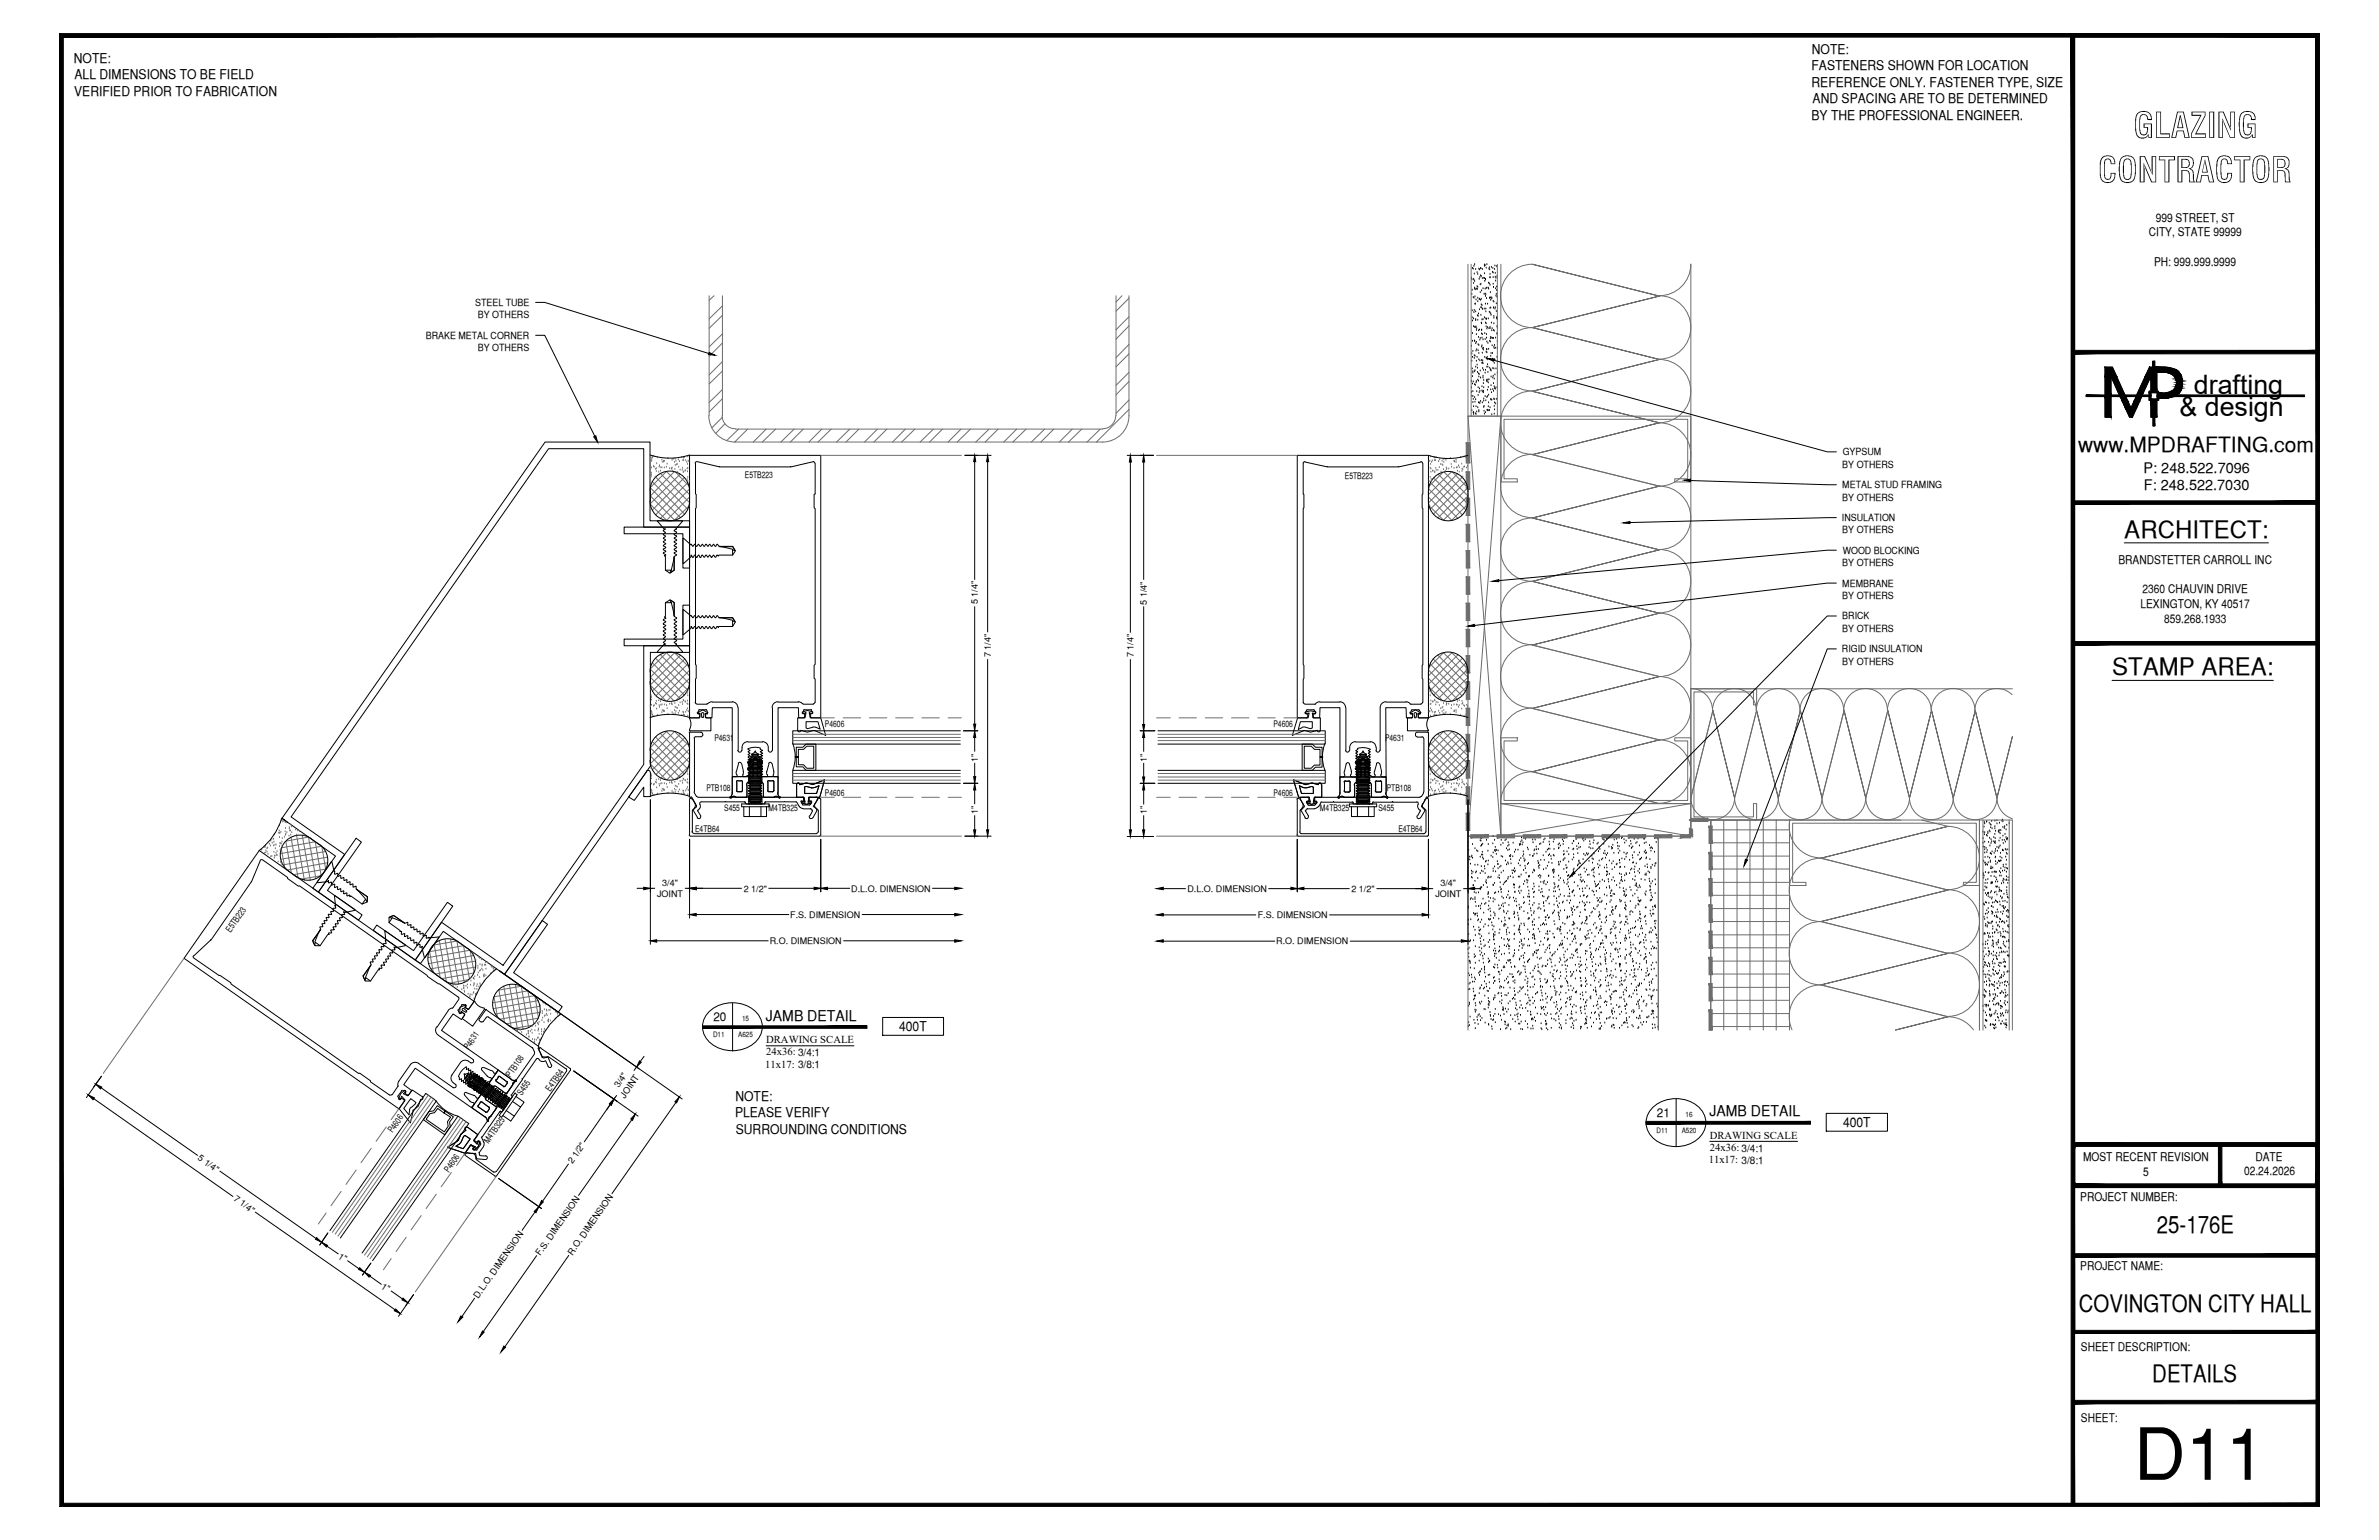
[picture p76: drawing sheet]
<svg xmlns="http://www.w3.org/2000/svg" width="432mm" height="279mm" viewBox="0 0 432 279" stroke-linecap="round" stroke-linejoin="round" font-family="sans-serif">
<defs><g id="words">
<text font-size="13.1" x="387.3" y="268.5">D11</text>
<g font-size="6.3">
<text x="387.2" y="25">GLAZING</text>
<text x="380.8" y="33.1">CONTRACTOR</text>
</g>
<g font-size="4.9">
<text x="398.2" y="71.5">drafting</text>
<text x="395.6" y="75.5">&amp; design</text>
</g>
<g font-size="4.4">
<text x="385.6" y="97.5">ARCHITECT:</text>
<text x="383.3" y="122.5">STAMP AREA:</text>
<text x="391.5" y="223.7">25-176E</text>
<text x="377.3" y="238.1">COVINGTON CITY HALL</text>
<text x="390.7" y="250.7">DETAILS</text>
</g>
<text font-size="3.8" x="377.2" y="82">www.MPDRAFTING.com</text>
<g font-size="2.7">
<text x="139" y="185.2">JAMB DETAIL</text>
<text x="310.3" y="202.5">JAMB DETAIL</text>
</g>
<g font-size="2.6">
<text x="389.1" y="85.8">P: 248.522.7096</text>
<text x="389.1" y="89">F: 248.522.7030</text>
</g>
<g font-size="2.4">
<text x="13.4" y="11.4">NOTE:</text>
<text x="328.9" y="9.7">NOTE:</text>
<text x="13.5" y="17.4">VERIFIED PRIOR TO FABRICATION</text>
<text x="13.5" y="14.4">ALL DIMENSIONS TO BE FIELD</text>
<text x="328.8" y="12.8">FASTENERS SHOWN FOR LOCATION</text>
<text x="328.8" y="15.7">REFERENCE ONLY. FASTENER TYPE, SIZE</text>
<text x="328.8" y="21.8">BY THE PROFESSIONAL ENGINEER.</text>
<text x="329" y="18.7">AND SPACING ARE TO BE DETERMINED</text>
<text x="163.2" y="187.1">400T</text>
<text x="133.4" y="202.7">PLEASE VERIFY</text>
<text x="133.5" y="199.7">NOTE:</text>
<text x="133.5" y="205.7">SURROUNDING CONDITIONS</text>
<text x="334.5" y="204.5">400T</text>
</g>
<g font-size="2.2">
<text x="391.3" y="40.2">999 STREET, ST</text>
<text x="390" y="42.9">CITY, STATE 99999</text>
<text x="391" y="48.2">PH: 999.999.9999</text>
<text x="384.5" y="102.3">BRANDSTETTER CARROLL INC</text>
<text x="388.9" y="107.6">2360 CHAUVIN DRIVE</text>
<text x="388.5" y="110.3">LEXINGTON, KY 40517</text>
<text x="392.8" y="113">859.268.1933</text>
<text x="129.5" y="185.3">20</text>
<text x="300.7" y="202.7">21</text>
<text x="378.1" y="210.6">MOST RECENT REVISION</text>
<text x="389" y="213.3">5</text>
<text x="407.3" y="213.2">02.24.2026</text>
<text x="409.4" y="210.6">DATE</text>
<text x="377.6" y="217.8">PROJECT NUMBER:</text>
<text x="377.6" y="230.4">PROJECT NAME:</text>
<text x="377.7" y="245.2">SHEET DESCRIPTION:</text>
<text x="377.7" y="257.9">SHEET:</text>
</g>
<g font-size="1.9">
<text x="139.1" y="189.3">DRAWING SCALE</text>
<text x="139.1" y="191.5">24x36: 3/4:1</text>
<text x="138.9" y="193.7">11x17: 3/8:1</text>
<text x="310.3" y="206.7">DRAWING SCALE</text>
<text x="310.3" y="208.9">24x36: 3/4:1</text>
<text x="310.1" y="211">11x17: 3/8:1</text>
</g>
<g font-size="1.8">
<text x="86.2" y="55.5">STEEL TUBE</text>
<text x="86.7" y="57.7">BY OTHERS</text>
<text x="77.3" y="61.5">BRAKE METAL CORNER</text>
<text x="86.7" y="63.7">BY OTHERS</text>
<text x="334.5" y="82.6">GYPSUM</text>
<text x="334.4" y="84.8">BY OTHERS</text>
<text x="334.4" y="88.6">METAL STUD FRAMING</text>
<text x="334.3" y="94.6">INSULATION</text>
<text x="334.4" y="90.8">BY OTHERS</text>
<text x="334.4" y="96.8">BY OTHERS</text>
<text x="334.5" y="100.5">WOOD BLOCKING</text>
<text x="334.4" y="102.7">BY OTHERS</text>
<text x="334.4" y="106.4">MEMBRANE</text>
<text x="334.4" y="108.6">BY OTHERS</text>
<text x="334.4" y="112.4">BRICK</text>
<text x="334.3" y="118.4">RIGID INSULATION</text>
<text x="334.4" y="114.6">BY OTHERS</text>
<text x="334.4" y="120.6">BY OTHERS</text>
</g>
<g font-size="1.6">
<text x="135.2" y="86.8">E5TB223</text>
<text x="244.1" y="86.9">E5TB223</text>
<text x="177.5" y="109.7" transform="rotate(-90 177.5 109.7)">5 1/4&quot;</text>
<text x="208.2" y="109.7" transform="rotate(-90 208.2 109.7)">5 1/4&quot;</text>
<text x="179.8" y="119.3" transform="rotate(-90 179.8 119.3)">7 1/4&quot;</text>
<text x="205.7" y="119.3" transform="rotate(-90 205.7 119.3)">7 1/4&quot;</text>
<text x="149.7" y="131.8">P4606</text>
<text x="231.1" y="131.8">P4606</text>
<text x="129.7" y="134.5">P4631</text>
<text x="251.4" y="134.5">P4631</text>
<text x="128.2" y="143.6">PTB108</text>
<text x="177.5" y="138.2" transform="rotate(-90 177.5 138.2)">1&quot;</text>
<text x="208.2" y="138.2" transform="rotate(-90 208.2 138.2)">1&quot;</text>
<text x="251.7" y="143.6">PTB108</text>
<text x="131.4" y="147.2">S455</text>
<text x="139.5" y="147.1">M4TB325</text>
<text x="149.7" y="144.3">P4606</text>
<text x="177.5" y="147.7" transform="rotate(-90 177.5 147.7)">1&quot;</text>
<text x="208.2" y="147.7" transform="rotate(-90 208.2 147.7)">1&quot;</text>
<text x="231.1" y="144.3">P4606</text>
<text x="239.6" y="147.1">M4TB325</text>
<text x="250.2" y="147.2">S455</text>
<text x="126.2" y="150.9">E4TB64</text>
<text x="253.8" y="150.9">E4TB64</text>
<text x="120.2" y="160.8">3/4&quot;</text>
<text x="135" y="161.8">2 1/2&quot;</text>
<text x="154.5" y="161.8">D.L.O. DIMENSION</text>
<text x="215.5" y="161.8">D.L.O. DIMENSION</text>
<text x="245.3" y="161.8">2 1/2&quot;</text>
<text x="261.4" y="160.8">3/4&quot;</text>
<text x="119.3" y="162.8">JOINT</text>
<text x="143.4" y="166.6">F.S. DIMENSION</text>
<text x="228.3" y="166.6">F.S. DIMENSION</text>
<text x="260.5" y="162.8">JOINT</text>
<text x="41.8" y="169.2" transform="rotate(-55 41.8 169.2)">E5TB223</text>
<text x="139.7" y="171.3">R.O. DIMENSION</text>
<text x="231.6" y="171.3">R.O. DIMENSION</text>
<text x="85" y="190.6" transform="rotate(-55 85 190.6)">P4631</text>
<text x="92.6" y="195.5" transform="rotate(-55 92.6 195.5)">PTB108</text>
<text x="112.3" y="197.4" transform="rotate(-56 112.3 197.4)">3/4&quot;</text>
<text x="94.7" y="198.9" transform="rotate(-56 94.7 198.9)">S455</text>
<text x="99.9" y="198.1" transform="rotate(-55 99.9 198.1)">E4TB64</text>
<text x="113.4" y="199.3" transform="rotate(-55 113.4 199.3)">JOINT</text>
<text x="71.2" y="205.6" transform="rotate(-55 71.2 205.6)">P4606</text>
<text x="88.6" y="207.5" transform="rotate(-55 88.6 207.5)">M4TB325</text>
<text x="35.8" y="210.3" transform="rotate(35 35.8 210.3)">5 1/4&quot;</text>
<text x="81.5" y="212.8" transform="rotate(-55 81.5 212.8)">P4606</text>
<text x="103.9" y="211.2" transform="rotate(-55 103.9 211.2)">2 1/2&quot;</text>
<text x="42.3" y="217.7" transform="rotate(35 42.3 217.7)">7 1/4&quot;</text>
<text x="98" y="227.9" transform="rotate(-55 98 227.9)">F.S. DIMENSION</text>
<text x="103.9" y="227.8" transform="rotate(-55 103.9 227.8)">R.O. DIMENSION</text>
<text x="61.3" y="228.2" transform="rotate(34 61.3 228.2)">1&quot;</text>
<text x="69.1" y="233.6" transform="rotate(34 69.1 233.6)">1&quot;</text>
<text x="86.8" y="235.6" transform="rotate(-55 86.8 235.6)">D.L.O. DIMENSION</text>
</g>
<g font-size="1.3">
<text x="134.7" y="185.3">15</text>
<text x="129.4" y="188.2">D11</text>
<text x="134" y="188.2">A625</text>
<text x="305.9" y="202.7">16</text>
<text x="300.7" y="205.5">D11</text>
<text x="305.2" y="205.5">A520</text>
</g>
</g></defs>
<!-- layer: SURROUNDING CONDITIONS -->
<g fill="none" stroke="#6c6c6c" stroke-width=".18">
<path d="M128.7 53.7v21.7M129.6 53.7l-.9 .8M131.1 55.5l-2.4 2.3M131.1 57.2l-2.4 2.4M131.1 53.7v21.7M202.6 53.7v21.7M203.6 53.7l-1 1.1M204.9 57.5l-2.3 2.3M204.9 54.1l-2.3 2.4M204.9 59.1l-2.3 2.4M204.9 53.7v21.7M266.4 47.9v27.6"/>
<path d="M267 47.9v27.6M271.8 47.9v27.6M272.4 47.9v27.6h-6M278.1 59.4a5.7 5.7 0 0 0-5.7 5.8 5.7 5.7 0 0 0 5.7 5.7 5.7 5.7 0 0 0-5.7 5.8 5.7 5.7 0 0 0 5.7 5.7 5.7 5.7 0 0 0-5.7 5.8 5.7 5.7 0 0 0 5.7 5.7M278.1 47.9a5.7 5.7 0 0 0-5.7 5.8 5.7 5.7 0 0 0 5.7 5.7M278.1 59.4l23.1-5.7-23.1 5.7M301.2 53.7l-23.1-5.8 23.1 5.8M306.9 47.9v97.9l-34.5 5.9-6-76.2M306.9 47.9a5.7 5.7 0 0 1-5.8 5.8 5.7 5.7 0 0 1 5.8 5.7 5.7 5.7 0 0 1-5.8 5.8M128.7 75.4a4.8 4.8 0 0 0 4.7 4.8M131.1 75.4a2.38 2.38 0 0 0 2.3 2.4M131.1 60.6l-2.4 2.3"/>
<path d="M131.1 65.6l-2.4 2.4M131.1 70.7l-2.4 2.3M131.1 75.7l-1.9 1.9M131.1 62.2l-2.4 2.4M131.1 67.3l-2.4 2.4M131.1 72.3l-2.4 2.4M131.6 76.9l-1.7 1.7M133.5 77.9h66.7M134 77.9l-2.1 2M135.7 77.9l-2.4 2.3M139.1 77.9l-2.4 2.3M140.8 77.9l-2.4 2.3"/>
<path d="M144.1 77.9l-2.4 2.3M145.8 77.9l-2.4 2.3M149.2 77.9l-2.4 2.3M150.9 77.9l-2.4 2.3M154.2 77.9l-2.4 2.3M155.9 77.9l-2.4 2.3M159.3 77.9l-2.4 2.3M161 77.9l-2.4 2.3M164.3 77.9l-2.3 2.3M166.1 77.9l-2.5 2.3M169.4 77.9l-2.4 2.3M171.1 77.9l-2.4 2.3"/>
<path d="M174.4 77.9l-2.3 2.3M176.1 77.9l-2.4 2.3M179.5 77.9l-2.4 2.3M181.2 77.9l-2.4 2.3M184.5 77.9l-2.3 2.3M186.2 77.9l-2.4 2.3M189.6 77.9l-2.4 2.3M191.3 77.9l-2.4 2.3M194.6 77.9l-2.3 2.3M196.3 77.9l-2.4 2.3M199.7 77.9l-2.4 2.3M202.5 75.4a2.38 2.38 0 0 1-2.4 2.4"/>
<path d="M204.9 75.4a4.8 4.8 0 0 1-4.8 4.8M204.9 62.5l-2.3 2.4M204.9 67.6l-2.3 2.3M204.9 72.6l-2.3 2.4M204.9 64.2l-2.3 2.3M204.9 69.2l-2.3 2.4M204.9 74.3l-5.9 5.9M266.4 75.5h6v76.2h-6zM272.4 75.5h34.5v11.9h-2.9v-.5h2.3v-10.8h-33.3v10.8h2.4v.5h-3zM272.4 75.6l-6 76.1M278.1 71l23.1-5.8-23.1 5.8M301.1 76.7a5.7 5.7 0 0 1 5.8 5.8 5.7 5.7 0 0 1-5.8 5.7"/>
<path d="M301.1 65.2a5.7 5.7 0 0 1 5.8 5.8 5.7 5.7 0 0 1-5.8 5.7M301.2 76.7l-23.1-5.7 23.1 5.7M301.2 65.2l-23.1-5.8 23.1 5.8M118 91.5l3 2.9M118 88.5l5.5 5.4M118.4 87.4l5.9 5.9M119.1 86.6l5.7 5.8M120 86l5.2 5.2M120.9 85.6l-2.8 2.8M121 85.6l4.2 4.1M122.4 85.6l-4.4 4.4 4.4 4.4 2.7-2.6M122.6 85.7l2.4 2.4"/>
<path d="M123.4 86l-5.4 5.4M124.2 86.7l-5.8 5.8M124.8 87.6l-5.8 5.8M125.2 88.7l-5.3 5.3M125.2 90.2l-4.2 4.2M133.5 80.2h66.7M259.3 90.2l4.2 4.2M259.3 88.7l5.3 5.3M259.7 87.6l5.7 5.8M260.2 86.7l5.9 5.8M261 86l5.4 5.4M261.9 85.7l-2.4 2.4"/>
<path d="M262.1 85.7l4.3 4.3-4.4 4.4-2.6-2.6M263.5 85.6l-4.2 4.1M263.6 85.6l2.8 2.9M264.5 86l-5.2 5.2M265.4 86.6l-5.8 5.8M266 87.4l-5.8 5.9M266.4 91.5l-2.9 2.9M266.4 88.5l-5.4 5.5M278.1 94a5.7 5.7 0 0 0-5.7 5.7 5.7 5.7 0 0 0 5.7 5.8M278.1 94l23.1-5.8-23.1 5.8M278.1 82.5l23.1-5.8-23.1 5.8M278.1 82.5l23.1 5.7"/>
<path d="M301.1 88.2a5.7 5.7 0 0 1 5.8 5.7 5.7 5.7 0 0 1-5.8 5.8 5.7 5.7 0 0 1 5.8 5.7 5.7 5.7 0 0 1-5.8 5.8M301.2 99.8l-23.1-5.8 23.1 5.8M119 119.4l5.8 5.8M119.9 118.8l5.3 5.3M121 118.4l4.2 4.2M121 118.4l-3 2.9M123.5 118.9l-5.5 5.4M124.3 119.6l-5.9 5.7M260.2 119.6l5.8 5.8M261 118.9l5.4 5.4M263.5 118.4l2.9 2.9M263.5 118.4l-4.2 4.2"/>
<path d="M264.6 118.8l-5.3 5.3M265.4 119.4l-5.7 5.8M278.1 105.5a5.7 5.7 0 0 0-5.7 5.7 5.7 5.7 0 0 0 5.7 5.8 5.7 5.7 0 0 0-5.7 5.7 5.7 5.7 0 0 0 5.7 5.8 5.7 5.7 0 0 0-5.7 5.7 5.7 5.7 0 0 0 5.7 5.8M278.1 117l23.1-5.7-23.1 5.7M278.1 105.5l23.1-5.7-23.1 5.7M278.1 117l23.1 5.7M301.1 111.3a5.7 5.7 0 0 1 5.8 5.7 5.7 5.7 0 0 1-5.8 5.7M301.2 111.3l-23.1-5.8 23.1 5.8M118 121.4l5.4 5.3M118 135.7l5.4 5.3M118.1 124.4l2.8 2.8M118.1 138.7l2.8 2.8"/>
<path d="M118.4 120.3l5.8 5.8M118.4 134.6l5.8 5.8M119 133.7l5.8 5.8M119.9 133.1l5.3 5.3M121 132.7l4.2 4.2M121 132.7l-3 2.9M123.5 133.2l-5.5 5.4M124.3 133.9l-5.9 5.7M124.8 120.5l-5.7 5.7M124.8 134.7l-5.7 5.8M125 124.7l-2.4 2.4M125 139l-2.4 2.4"/>
<path d="M125.1 121l-2.7-2.6-4.4 4.5 4.4 4.3M125.1 135.3l-2.7-2.6-4.4 4.5 4.4 4.3M125.2 121.6l-5.2 5.3M125.2 123.1l-4.2 4.1M125.2 135.9l-5.2 5.3M125.2 137.4l-4.2 4.1M259.3 123.1l4.2 4.2M259.3 137.4l4.2 4.1M259.3 121.6l5.2 5.3M259.3 135.9l5.2 5.3M259.4 121l2.6-2.6 4.4 4.5-4.3 4.3M259.4 135.3l2.6-2.6 4.4 4.5-4.3 4.3"/>
<path d="M259.5 124.7l2.4 2.4M259.5 139l2.4 2.4M259.6 120.5l5.8 5.7M259.6 134.7l5.8 5.8M260.2 133.9l5.8 5.8M261 133.2l5.4 5.4M263.5 132.7l2.9 2.9M263.5 132.7l-4.2 4.2M264.6 133.1l-5.3 5.3M265.4 133.7l-5.7 5.8M266.1 120.3l-5.9 5.8M266.1 134.6l-5.9 5.8"/>
<path d="M266.4 124.4l-2.8 2.8M266.4 121.4l-5.4 5.3M266.4 138.7l-2.8 2.8M266.4 135.7l-5.4 5.3M272.4 133.9h3v.5h-2.4v10.8h33.3v-10.8h-2.3v-.5h2.9v11.9h-34.5zM278.1 128.5l23.1-5.8-23.1 5.8M278.1 128.5l23.1 5.7M301.1 134.2a5.7 5.7 0 0 1 5.8 5.8 5.7 5.7 0 0 1-5.8 5.7M301.1 122.7a5.7 5.7 0 0 1 5.8 5.8 5.7 5.7 0 0 1-5.8 5.7M306.9 124.9a4 4 0 0 1 3.9 4 4 4 0 0 1 4-4 4 4 0 0 1 4 4 4 4 0 0 1 3.9-4 4 4 0 0 1 4 4 4 4 0 0 1 4-4 4 4 0 0 1 3.9 4 4 4 0 0 1 4-4 4 4 0 0 1 4 4 4 4 0 0 1 4-4 4 4 0 0 1 3.9 4 4 4 0 0 1 4-4 4 4 0 0 1 4 4 4 4 0 0 1 2.4-3.7 4 4 0 0 1 4.3 .8M306.9 125h11.9v2.9h-.5v-2.4h-10.8v22.7h10.8v-2.4h.5v3h-11.9zM306.9 125h58.4"/>
<path d="M310.9 128.9l3.9 15.9-3.9-15.9M310.9 128.9l-4 15.9M318.8 128.9l4 15.9-4-15.9M318.8 128.9l-4 15.9M326.8 128.9l3.9 15.9-3.9-15.9M334.7 128.9l3.9 15.9-3.9-15.9M334.7 128.9l-4 15.9M342.6 128.9l4 15.9-4-15.9M342.6 128.9l-4 15.9M350.6 128.9l3.9 15.9-3.9-15.9M358.5 128.9l4 15.9-4-15.9M51.1 154l.6 3.4"/>
<path d="M51.2 153.8l6-1.1 1.1 6.2-3.7 .6M51.9 152.7l1 5.7M52.8 152l1.3 7.3M53.8 151.6l1.4 8.1M54.9 151.6l1.4 8.1M55.9 151.9l-3.9 .7M56 152l1.3 7.4M58.4 153.5l-7.5 1.4M58.4 153.6l.7 4.1M59.1 154.5l-8.1 1.4M59.2 157.7l-5.9 1M59.4 155.5l-8 1.4"/>
<path d="M59.4 156.5l-7.3 1.4M272.4 145.8h34.5v5.9h-34.5zM272.4 145.8l34.5 5.9v-2.9h3.6v2.9M278.1 140a5.7 5.7 0 0 0-5.7 5.8M278.1 140l23.1-5.8-23.1 5.8M278.1 140l23.1 5.8M306.9 144.7a4 4 0 0 0 4 4 4 4 0 0 0 3.9-4 4 4 0 0 0 4 4 4 4 0 0 0 4-4 4 4 0 0 0 3.9 4 4 4 0 0 0 4-4 4 4 0 0 0 4 4 4 4 0 0 0 3.9-4 4 4 0 0 0 4 4 4 4 0 0 0 4-4 4 4 0 0 0 4 4 4 4 0 0 0 3.9-4 4 4 0 0 0 4 4 4 4 0 0 0 4-4 4 4 0 0 0 2.7 3.8M306.9 148.8h38.1M310.5 157.7h14.3M310.5 155.3h14.3M310.5 152.9h14.3M310.5 150.6h14.3"/>
<path d="M312.9 148.8v38.1M315.3 148.8v38.1M317.6 148.8v38.1M320 148.8v38.1M322.4 148.8v38.1M322.8 144.8l4-15.9-4 15.9M324.8 148.8h34.5v11.9h-2.9v-.6h2.3v-10.7h-33.3v10.7h2.4v.6h-3zM324.9 148.7a5.7 5.7 0 0 0 5.6 6.9M330.5 155.7a5.7 5.7 0 0 0-5.8 5.7 5.7 5.7 0 0 0 5.8 5.8 5.7 5.7 0 0 0-5.8 5.7 5.7 5.7 0 0 0 5.8 5.8 5.7 5.7 0 0 0-5.2 8.1M330.5 155.7l23.1-5.8-23.1 5.8M330.5 155.7l23.1 5.8M346.6 144.8l4-15.9-4 15.9"/>
<path d="M348.8 148.8l4.8 1.1M353.5 149.9a5.7 5.7 0 0 1 5.8 5.8 5.7 5.7 0 0 1-5.8 5.7 5.7 5.7 0 0 1 5.8 5.8 5.7 5.7 0 0 1-5.8 5.7 5.7 5.7 0 0 1 5.8 5.8 5.7 5.7 0 0 1-5.8 5.7M354.5 144.8l4-15.9-4 15.9M359.9 148.8v38.1M362.5 144.8l2.8-11.1-2.8 11.1M364.7 148.8v38.1M78.6 176.3l-.6-3.6 6.1-1.1 1.1 6M78.8 171.4l1.1 5.9M79.8 170.8l1.2 7.3M80.8 170.4l1.4 8.1M81.8 170.4l1.4 8.1M82.9 170.8l-4.2 .6"/>
<path d="M82.9 170.8l1.4 7.4M85 177.7l-3.4 .7M85.3 172.4l-7.6 1.3M85.3 172.5l.7 3.9M86 173.4l-8.1 1.4M86 176.5l-5.8 1M86.3 174.4l-8.1 1.4M86.3 175.5l-7.2 1.2M90.6 179.6l1 5.9M91.4 178.9l1.4 7.4M92.5 178.6l1.4 8.1M93.5 178.6l1.4 8.1"/>
<path d="M94.6 178.9l-4.1 .7M94.6 178.9l1.3 7.5M310.5 179.1h14.3M310.5 176.7h14.3M310.5 174.4h14.3M310.5 172h14.3M310.5 169.6h14.3M310.5 167.2h14.3M310.5 164.8h14.3M310.5 162.4h14.3M310.5 160.1h14.3M330.5 167.2l23.1-5.7-23.1 5.7"/>
<path d="M330.5 178.7l23.1-5.7-23.1 5.7M330.5 167.2l23.1 5.8M330.5 178.7l23.1 5.8M90.3 184.5l-.6-3.7 6.1-1 1.1 6M96.7 186l-3.4 .6M97 180.7l-7.5 1.2M97.1 180.7l.6 3.9M97.7 181.5l-8.2 1.5M97.7 184.7l-5.8 1M98 182.6l-8 1.4M98 183.6l-7.3 1.3M266.4 186.9v-35.2h34.6v35.2v-35.2h5.9v-2.9h3.6v38.1v-38.1h14.3v38.1"/>
<path d="M310.2 186.9h.6M310.5 186.2h14.3M310.5 183.9h14.3M310.5 181.5h14.3M344 186.9l9.6-2.4-9.6 2.4M353.5 184.5a5.7 5.7 0 0 1 4.7 2.3M359.3 186.9v-38.1h6v38.1"/>
</g>
<!-- layer: BRAKE METAL -->
<path d="M113.3 95.6h11.9v7.5h-1.2v-6.3h-10.7zM113.3 116h10.7v-6.2h1.2v7.4h-11.9zM116.8 117.2h8.4v1.2h-7.2v20.6l-26.4 37.8-11.1-7.8-4.2 5.8-.9-.6 4.7-6.9 11.2 7.8 25.5-36.4zM117.3 139.9a.41 .41 0 0 1 .5-.1 .41 .41 0 0 1 .2 .4M51.2 148.5l9.7 6.8-4.1 5.9 1 .7 4.7-6.9-9.7-6.8 46.8-66.8h17.2v14.2h8.4v-1.1h-7.2v-14.3h-19.1l-47.7 68.3 .9 .7M64.6 152.1l1 .7-6.2 8.7 6.3 4.5-.6 .9-7.3-5zM117.3 140l-3.2 4.6 1 .6 1.7-2.4v1.7h1.2v-4.3M68.4 167.8l6.7 4.7 6.1-8.8 1 .7-6.8 9.8-7.6-5.4zM98.4 167l1 .7-6.2 8.8 8.8 6.1-.7 1-9.7-6.8z" fill="none" stroke="#000" stroke-width=".18"/>
<!-- layer: SURROUNDING CONDITIONS -->
<g fill="none" stroke="#000" stroke-width=".18">
<path d="M267.1 50.5h.1M267.1 50.8h.1M267.1 53.4h.1M267.2 56.4h.1M267.2 52.6h.1M267.2 57.7h.1M267.3 58.2h.1M267.3 48.7h.1M267.4 50.7h.1M267.4 54h.1M267.4 48.8h.1M267.5 57.8h.1"/>
<path d="M267.5 59.2h.1M267.5 51.4h.1M267.5 48.3h.1M267.5 50.8h.1M267.5 56.7h.1M267.5 54.1h.1M267.6 49.7h.1M267.6 56.3h.1M267.6 59.4h.1M267.7 52.5h.1M267.7 51.1h.1M267.7 52.3h.1"/>
<path d="M267.7 48h.1M267.7 53.8h.1M267.7 55.2h.1M267.8 55.2h.1M267.8 52.6h.1M267.8 59.4h.1M267.8 58h.1M267.8 56.6h.1M267.8 58.2h.1M267.8 48.9h.1M267.9 59.3h.1M267.9 54.4h.1"/>
<path d="M268 59.9h.1M268 52.5h.1M268 59.6h.1M268.1 52h.1M268.1 49.5h.1M268.2 52.5h.1M268.2 57.3h.1M268.2 58.1h.1M268.2 54.1h.1M268.2 49.8h.1M268.2 54.7h.1M268.2 52.1h.1"/>
<path d="M268.3 57.4h.1M268.4 57h.1M268.4 48.8h.1M268.5 54.4h.1M268.5 50.7h.1M268.5 49h.1M268.5 59.9h.1M268.5 56.2h.1M268.5 54.3h.1M268.6 50.4h.1M268.7 53.1h.1M268.7 51.7h.1"/>
<path d="M268.7 54.5h.1M268.7 48.7h.1M268.7 50h.1M268.8 57.2h.1M268.8 55.8h.1M268.8 48.8h.1M268.8 51.6h.1M268.9 58.6h.1M268.9 54.3h.1M268.9 55.9h.1M268.9 55.3h.1M268.9 50.2h.1"/>
<path d="M268.9 59.9h.1M268.9 58.7h.1M268.9 52.8h.1M269 58h.1M269 55.4h.1M269 50.5h.1M269 48.9h.1M269.1 56.1h.1M269.2 58h.1M269.2 52.4h.1M269.3 50.5h.1M269.4 53.4h.1"/>
<path d="M269.4 49.7h.1M269.4 48.3h.1M269.4 50.5h.1M269.4 57.7h.1M269.4 48.1h.1M269.5 51.1h.1M269.5 56.1h.1M269.6 52.5h.1M269.6 53.3h.1M269.6 48.2h.1M269.6 55.2h.1M269.6 53.8h.1"/>
<path d="M269.6 50.7h.1M269.6 58.6h.1M269.6 50.8h.1M269.7 56.6h.1M269.7 57.8h.1M269.7 56.1h.1M269.7 53.5h.1M269.7 59.3h.1M269.7 57.9h.1M269.7 52.3h.1M269.7 48.6h.1M269.7 58.7h.1"/>
<path d="M269.8 57.9h.1M269.8 54.2h.1M269.9 59.7h.1M269.9 52.3h.1M269.9 48h.1M270 59.4h.1M270 55.2h.1M270.1 57.8h.1M270.1 52.3h.1M270.2 52.5h.1M270.2 51.4h.1M270.3 59.6h.1"/>
<path d="M270.3 48.8h.1M270.3 48.6h.1M270.3 56.6h.1M270.3 51.5h.1M270.4 49h.1M270.4 54.1h.1M270.4 51.8h.1M270.4 50.4h.1M270.4 59.6h.1M270.4 55.9h.1M270.4 49.8h.1M270.4 59.4h.1"/>
<path d="M270.4 56.8h.1M270.5 53.1h.1M270.5 54h.1M270.6 55.9h.1M270.6 54.5h.1M270.6 57h.1M270.6 57.2h.1M270.7 58.6h.1M270.7 48.5h.1M270.8 54h.1M270.8 54.2h.1M270.8 59.6h.1"/>
<path d="M270.9 49.4h.1M271 48.7h.1M271 50.4h.1M271 51.6h.1M271 54.7h.1M271 49.5h.1M271.1 55.9h.1M271.1 52.1h.1M271.1 59.9h.1M271.1 57.7h.1M271.1 58.7h.1M271.1 57.4h.1"/>
<path d="M271.1 54.8h.1M271.3 48.9h.1M271.3 48.3h.1M271.3 56.1h.1M271.4 49.6h.1M271.4 55.8h.1M271.4 50.3h.1M271.5 52.4h.1M271.5 51h.1M271.5 53.7h.1M271.5 50.5h.1M271.6 56.5h.1"/>
<path d="M271.6 55.1h.1M271.6 53.4h.1M271.7 57.8h.1M271.7 52.1h.1M271.7 48.4h.1M271.7 57.7h.1M271.7 52.7h.1M271.7 59.2h.1M271.7 53.9h.1M271.7 50.2h.1M271.8 59.5h.1M271.8 58h.1"/>
<path d="M267.1 62.8h.1M267.1 71.2h.1M267.1 70.4h.1M267.1 69.2h.1M267.1 65.5h.1M267.1 64.2h.1M267.1 74.5h.1M267.1 71.9h.1M267.2 66.9h.1M267.3 69.7h.1M267.3 68.3h.1M267.3 61.9h.1"/>
<path d="M267.3 64.8h.1M267.3 60.5h.1M267.3 71.1h.1M267.3 73h.1M267.3 67.4h.1M267.3 63.8h.1M267.3 71.9h.1M267.3 67.7h.1M267.4 72.5h.1M267.4 69.3h.1M267.4 74.9h.1M267.5 75.2h.1"/>
<path d="M267.5 73.8h.1M267.5 74.9h.1M267.6 65h.1M267.6 64.5h.1M267.7 67.4h.1M267.7 61.8h.1M267.7 72.1h.1M267.7 69.8h.1M267.7 62h.1M267.7 73h.1M267.7 67.2h.1M267.7 64.6h.1"/>
<path d="M267.8 75.1h.1M267.8 69.9h.1M267.8 66.6h.1M267.8 62.4h.1M267.8 72.5h.1M267.9 63.7h.1M267.9 73.8h.1M267.9 69.5h.1M267.9 75.2h.1M268 62.1h.1M268 60.7h.1M268 69.2h.1"/>
<path d="M268 65.5h.1M268 63.4h.1M268 74.7h.1M268 71.1h.1M268.1 66.2h.1M268.1 64.8h.1M268.2 67.6h.1M268.2 66.8h.1M268.2 69h.1M268.2 74h.1M268.3 71.8h.1M268.3 70.4h.1"/>
<path d="M268.3 63.6h.1M268.3 62.5h.1M268.4 73.1h.1M268.4 69.2h.1M268.4 61.2h.1M268.4 67.8h.1M268.4 60h.1M268.4 74.5h.1M268.4 74.7h.1M268.4 68.4h.1M268.4 64.1h.1M268.4 65.3h.1"/>
<path d="M268.4 62.7h.1M268.5 71.2h.1M268.5 73.1h.1M268.5 67.9h.1M268.5 70.5h.1M268.6 71h.1M268.6 65.5h.1M268.6 61.7h.1M268.6 73.2h.1M268.7 67.3h.1M268.7 61.4h.1M268.7 72.8h.1"/>
<path d="M268.7 68.6h.1M268.9 65.4h.1M268.9 63h.1M268.9 60.6h.1M269 62.7h.1M269 61.3h.1M269 70.9h.1M269 70.2h.1M269 65.9h.1M269 64.1h.1M269 73.1h.1M269 65.8h.1"/>
<path d="M269 60.7h.1M269.1 66.9h.1M269.1 65.5h.1M269.1 71.1h.1M269.1 63.3h.1M269.2 68.3h.1M269.2 61.7h.1M269.2 68.6h.1M269.2 66h.1M269.2 71h.1M269.2 69.6h.1M269.2 67.2h.1"/>
<path d="M269.2 63.5h.1M269.2 63.2h.1M269.2 71.2h.1M269.3 72.4h.1M269.3 72.8h.1M269.3 69h.1M269.3 70.4h.1M269.3 73.9h.1M269.4 73.7h.1M269.4 74.6h.1M269.4 75.1h.1M269.5 64.8h.1"/>
<path d="M269.5 60.5h.1M269.6 61.6h.1M269.6 71.9h.1M269.6 67.7h.1M269.6 67.2h.1M269.6 74.9h.1M269.7 72.7h.1M269.7 63.9h.1M269.8 60.7h.1M269.8 63.4h.1M269.8 65h.1M269.8 69.2h.1"/>
<path d="M269.8 61.3h.1M269.9 63.4h.1M269.9 62h.1M269.9 69h.1M269.9 72.1h.1M269.9 66.6h.1M269.9 64h.1M269.9 64.8h.1M269.9 74.5h.1M269.9 65.3h.1M269.9 74.4h.1M269.9 69.3h.1"/>
<path d="M270 66.2h.1M270 70.8h.1M270 71.9h.1M270.1 69h.1M270.1 67.6h.1M270.1 66.6h.1M270.1 62.3h.1M270.1 74.5h.1M270.1 70.3h.1M270.1 73.8h.1M270.1 69.5h.1M270.2 73.1h.1"/>
<path d="M270.2 71.7h.1M270.2 63.4h.1M270.3 74.5h.1M270.3 68.9h.1M270.4 66.8h.1M270.4 61.9h.1M270.4 74h.1M270.5 65.2h.1M270.5 61.5h.1M270.5 67.2h.1M270.5 62h.1M270.6 70.7h.1"/>
<path d="M270.6 67.1h.1M270.6 61.2h.1M270.6 72.5h.1M270.6 64.6h.1M270.6 72.6h.1M270.6 68.4h.1M270.6 64.1h.1M270.6 70h.1M270.6 67.3h.1M270.7 71.2h.1M270.8 61.3h.1M270.8 60h.1"/>
<path d="M270.8 75.2h.1M270.8 72.6h.1M270.8 62.7h.1M270.9 65.5h.1M270.9 64.1h.1M270.9 65.2h.1M270.9 61.4h.1M271 66.9h.1M271 70.7h.1M271 68.6h.1M271 68.3h.1M271.1 71h.1"/>
<path d="M271.1 69.6h.1M271.1 61.4h.1M271.1 72.4h.1M271.1 66.9h.1M271.1 63h.1M271.2 75.1h.1M271.2 73.7h.1M271.2 72.5h.1M271.2 68.8h.1M271.2 63.2h.1M271.2 70.2h.1M271.2 65.9h.1"/>
<path d="M271.2 65.2h.1M271.2 60.1h.1M271.3 74.4h.1M271.3 73.1h.1M271.3 70.5h.1M271.3 62.7h.1M271.3 68h.1M271.3 65.3h.1M271.4 70.6h.1M271.5 61.3h.1M271.5 63.2h.1M271.5 73.3h.1"/>
<path d="M271.5 66.9h.1M271.5 70.4h.1M271.6 72.5h.1M271.7 60.6h.1M271.7 64.8h.1M271.7 60.5h.1M271.8 62h.1M271.8 63.2h.1M271.8 67.7h.1M266.4 153.5h.1M266.5 158.8h.1M266.5 155.9h.1"/>
<path d="M266.5 152.9h.1M266.6 154.2h.1M266.7 155.5h.1M266.8 156h.1M266.9 156.8h.1M267 155.5h.1M267.1 158.1h.1M267.1 159.2h.1M267.1 158.6h.1M267.1 155.3h.1M267.2 159.3h.1M267.3 153.2h.1"/>
<path d="M267.3 155.7h.1M267.3 158.2h.1M267.7 159.9h.1M267.7 157h.1M267.7 154h.1M267.8 158.4h.1M268 158.2h.1M268 154.4h.1M268.1 151.9h.1M268.2 154.5h.1M268.2 157h.1M268.2 159.4h.1"/>
<path d="M268.7 158.5h.1M268.7 155.5h.1M268.7 152.5h.1M268.7 152.1h.1M268.8 152.6h.1M268.8 153.5h.1M268.9 157.2h.1M268.9 153.4h.1M268.9 158.1h.1M268.9 155.1h.1M268.9 152.1h.1M269 154.6h.1"/>
<path d="M269.1 153.2h.1M269.1 155.6h.1M269.1 155.1h.1M269.2 158.2h.1M269.2 155.9h.1M269.4 157.2h.1M269.5 157.7h.1M269.6 158.5h.1M269.6 156.4h.1M269.7 159.8h.1M269.7 156.3h.1M269.8 152.5h.1"/>
<path d="M269.9 151.8h.1M270.1 154.4h.1M270.1 156.9h.1M270.1 159.3h.1M270.1 159.1h.1M270.1 156.2h.1M270.1 153.2h.1M270.4 159.3h.1M270.6 159.1h.1M270.6 155.3h.1M271 153.1h.1M271 155.6h.1"/>
<path d="M271 158.1h.1M271 157.7h.1M271 154.7h.1M271 151.8h.1M271.3 152.5h.1M271.3 157.3h.1M271.3 154.3h.1M271.4 153.7h.1M271.4 154.5h.1M271.5 158.2h.1M271.5 154.2h.1M271.6 155h.1"/>
<path d="M271.6 154.3h.1M271.8 151.8h.1M271.8 156.3h.1M271.8 156.8h.1M271.9 154.4h.1M271.9 156.8h.1M271.9 159.3h.1M271.9 157.6h.1M272.1 158.9h.1M272.2 159.4h.1M272.2 157.4h.1M272.4 157.2h.1"/>
<path d="M272.4 153.4h.1M272.5 158.4h.1M272.5 155.4h.1M272.5 152.5h.1M272.7 155.5h.1M272.8 153h.1M272.9 158.1h.1M273.2 152.5h.1M273.2 156.2h.1M273.4 152.3h.1M273.4 159.9h.1M273.4 156.9h.1"/>
<path d="M273.4 154h.1M273.7 154.3h.1M273.7 159.5h.1M273.7 156.5h.1M273.7 153.5h.1M273.7 156.8h.1M273.7 159.2h.1M273.7 152.9h.1M273.9 153.4h.1M273.9 154.2h.1M274 155.4h.1M274.1 155.4h.1"/>
<path d="M274.1 159.1h.1M274.2 156h.1M274.2 155.2h.1M274.3 156.7h.1M274.4 158h.1M274.5 158.5h.1M274.6 155.4h.1M274.6 153h.1M274.6 159.3h.1M274.7 158h.1M274.9 157.6h.1M274.9 154.6h.1"/>
<path d="M274.9 158.2h.1M275 158.1h.1M275.1 154.2h.1M275.5 154.2h.1M275.6 156.7h.1M275.6 159.1h.1M275.8 156.1h.1M275.8 153.2h.1M275.8 159.1h.1M275.8 153.4h.1M275.9 157.1h.1M276 153.2h.1"/>
<path d="M276 155.8h.1M276 152.8h.1M276.1 158.7h.1M276.2 152h.1M276.2 152.5h.1M276.3 153.3h.1M276.4 152.9h.1M276.4 155.4h.1M276.5 154.6h.1M276.5 157.9h.1M276.5 155.1h.1M276.6 155.8h.1"/>
<path d="M276.7 156.3h.1M276.7 160h.1M276.8 157.2h.1M276.8 156.1h.1M276.9 157.6h.1M276.9 152.3h.1M277 158.4h.1M277.1 159.7h.1M277.2 156.8h.1M277.2 153.9h.1M277.3 159.8h.1M277.4 154.2h.1"/>
<path d="M277.4 156.7h.1M277.4 159.1h.1M277.5 159.1h.1M277.6 159h.1M277.7 155.2h.1M278.2 158.4h.1M278.2 155.4h.1M278.2 152.4h.1M278.3 152.9h.1M278.3 155.3h.1M278.4 157.9h.1M278.4 158h.1"/>
<path d="M278.4 155h.1M278.4 152h.1M278.4 154.4h.1M278.5 158.1h.1M278.6 154.2h.1M278.6 152.4h.1M278.8 153.7h.1M278.9 154.2h.1M279 154.9h.1M279.1 156.3h.1M279.2 154.1h.1M279.2 159h.1"/>
<path d="M279.2 156.7h.1M279.3 156.6h.1M279.3 157.2h.1M279.3 157.5h.1M279.5 158.8h.1M279.5 157h.1M279.5 153.2h.1M279.5 159.3h.1M279.7 159h.1M279.7 156.1h.1M279.7 153.1h.1M280.1 152.8h.1"/>
<path d="M280.1 155.3h.1M280.2 157.8h.1M280.2 152.4h.1M280.3 159.9h.1M280.3 156.1h.1M280.4 152.2h.1M280.6 157.6h.1M280.6 154.6h.1M280.9 157.2h.1M280.9 154.2h.1M281.1 154.1h.1M281.1 159h.1"/>
<path d="M281.1 155.3h.1M281.1 156.5h.1M281.1 158.9h.1M281.2 152.8h.1M281.2 153.3h.1M281.2 155.1h.1M281.3 154.1h.1M281.5 155.4h.1M281.6 155.9h.1M281.7 156.7h.1M281.8 157.9h.1M281.9 158.1h.1"/>
<path d="M281.9 152.8h.1M281.9 155.2h.1M281.9 158.4h.1M282 157.8h.1M282 159.2h.1M282.1 158.2h.1M282.1 155.3h.1M282.1 152.3h.1M282.1 157.9h.1M282.1 154.1h.1M282.8 153.3h.1M282.9 154h.1"/>
<path d="M282.9 156.5h.1M282.9 158.9h.1M283 159.8h.1M283 156.8h.1M283 153.9h.1M283 157h.1M283 153.1h.1M283.2 159.4h.1M283.2 156.4h.1M283.2 153.5h.1M283.5 152h.1M283.6 152.4h.1"/>
<path d="M283.7 153.2h.1M283.7 156.1h.1M283.8 152.7h.1M283.8 155.1h.1M283.8 159.8h.1M283.8 157.7h.1M283.8 154.5h.1M283.8 156h.1M283.9 155h.1M283.9 152.1h.1M284 155.8h.1M284.2 157h.1"/>
<path d="M284.3 157.5h.1M284.4 158.3h.1M284.4 157.5h.1M284.4 154.6h.1M284.5 159.6h.1M284.5 159h.1M284.7 158.9h.1M284.7 153.9h.1M284.7 156.4h.1M284.7 155.1h.1M285.4 159h.1M285.4 156h.1"/>
<path d="M285.4 153.1h.1M285.5 154.2h.1M285.6 157.9h.1M285.6 152.7h.1M285.6 155.1h.1M285.6 158.6h.1M285.6 155.6h.1M285.6 154.1h.1M285.7 157.7h.1M286.1 152.3h.1M286.2 153.6h.1M286.3 154.1h.1"/>
<path d="M286.3 157.1h.1M286.4 154.9h.1M286.4 156.9h.1M286.5 153.1h.1M286.6 153.9h.1M286.6 156.3h.1M286.6 158.8h.1M286.6 156.2h.1M286.6 156.7h.1M286.7 157.5h.1M286.8 159.7h.1M286.8 156.7h.1"/>
<path d="M286.8 153.7h.1M286.9 158.7h.1M287 159.3h.1M287.1 160h.1M287.3 152.3h.1M287.3 159.8h.1M287.3 156h.1M287.4 152.1h.1M287.5 152.6h.1M287.5 155h.1M287.5 157.6h.1M287.7 158.2h.1"/>
<path d="M287.7 155.3h.1M287.7 152.3h.1M288 157.9h.1M288 154.9h.1M288 151.9h.1M288.1 155.1h.1M288.2 158.8h.1M288.3 154.9h.1M288.4 153.8h.1M288.4 156.3h.1M288.4 158.7h.1M288.5 152.7h.1"/>
<path d="M288.6 153.2h.1M288.7 154h.1M288.9 155.3h.1M288.9 158h.1M289 155.8h.1M289.1 156.6h.1M289.1 157.8h.1M289.1 154h.1M289.2 158.9h.1M289.2 156h.1M289.2 153h.1M289.2 157.9h.1"/>
<path d="M289.3 152.5h.1M289.3 154.9h.1M289.3 158.4h.1M289.4 157.5h.1M289.4 159.1h.1M289.9 153.2h.1M290 156.8h.1M290.1 153h.1M290.1 157.5h.1M290.1 154.5h.1M290.3 153.7h.1M290.3 156.2h.1"/>
<path d="M290.3 158.7h.1M290.4 157.1h.1M290.4 154.1h.1M290.7 156h.1M290.8 159.7h.1M290.9 151.9h.1M290.9 155.8h.1M291 152.3h.1M291 152h.1M291.1 154.9h.1M291.1 153.2h.1M291.1 152.5h.1"/>
<path d="M291.2 157.5h.1M291.2 160h.1M291.3 154.4h.1M291.3 154.9h.1M291.4 155.7h.1M291.6 157h.1M291.6 158.2h.1M291.6 155.2h.1M291.6 152.2h.1M291.6 158.9h.1M291.7 157.5h.1M291.7 158.7h.1"/>
<path d="M291.8 158.2h.1M291.8 154.9h.1M291.9 159.6h.1M292 153.7h.1M292.1 156.2h.1M292.1 158.6h.1M292.5 153.7h.1M292.5 159.7h.1M292.5 156.7h.1M292.5 154.1h.1M292.6 157.8h.1M292.7 153.9h.1"/>
<path d="M292.7 153.4h.1M292.8 159.3h.1M292.8 156.3h.1M292.9 154.8h.1M293 152.4h.1M293.1 157.4h.1M293.1 159.9h.1M293.4 156.9h.1M293.4 152.3h.1M293.5 156.8h.1M293.6 153h.1M293.6 153.5h.1"/>
<path d="M293.7 154.1h.1M293.8 154.8h.1M293.9 153.6h.1M293.9 156.1h.1M293.9 158.6h.1M294 156.6h.1M294 157.4h.1M294 154.4h.1M294.1 157.4h.1M294.2 159.8h.1M294.3 158.7h.1M294.3 159.2h.1"/>
<path d="M294.3 159.6h.1M294.3 152.1h.1M294.4 155.8h.1M294.4 160h.1M294.4 152h.1M294.8 152.3h.1M294.8 154.7h.1M294.9 157.4h.1M294.9 159.8h.1M294.9 158.9h.1M294.9 156h.1M294.9 153h.1"/>
<path d="M295.1 158.5h.1M295.1 155.5h.1M295.1 152.6h.1M295.1 155h.1M295.2 158.7h.1M295.3 154.8h.1M295.7 153.5h.1M295.8 156.1h.1M295.8 158.5h.1M296 152.7h.1M296 157.9h.1M296 153.2h.1"/>
<path d="M296.1 153.9h.1M296.2 157.7h.1M296.2 153.9h.1M296.3 155.3h.1M296.4 155.7h.1M296.4 159.6h.1M296.4 156.6h.1M296.4 153.7h.1M296.5 156.5h.1M296.6 152.3h.1M296.6 154.7h.1M296.6 157.8h.1"/>
<path d="M296.7 158.3h.1M296.7 157.3h.1M296.7 159.8h.1M296.8 159.1h.1M296.9 153h.1M297 156.7h.1M297.1 152.8h.1M297.3 158.1h.1M297.3 155.2h.1M297.3 152.2h.1M297.6 153.5h.1M297.6 158.4h.1"/>
<path d="M297.6 157.7h.1M297.6 154.7h.1M297.6 151.8h.1M297.6 156h.1M297.8 155.9h.1M297.9 159.6h.1M297.9 155.7h.1M297.9 151.9h.1M298.3 151.8h.1M298.4 152.3h.1M298.4 152.2h.1M298.4 154.6h.1"/>
<path d="M298.4 153h.1M298.6 157.2h.1M298.6 159.7h.1M298.6 158.7h.1M298.6 154.4h.1M298.7 154.9h.1M298.8 158.8h.1M298.8 155.8h.1M298.8 152.9h.1M298.8 158.6h.1M298.8 155.6h.1M298.8 154.7h.1"/>
<path d="M299 156.9h.1M299 157.4h.1M299.1 158.2h.1M299.3 159.5h.1M299.4 153.4h.1M299.4 158.4h.1M299.4 160h.1M299.5 156h.1M299.5 153.9h.1M299.7 157.4h.1M299.7 154.4h.1M299.7 157.6h.1"/>
<path d="M299.7 153.8h.1M299.9 160h.1M299.9 157h.1M299.9 154h.1M300.3 152.1h.1M300.3 154.6h.1M300.4 157.2h.1M300.4 159.6h.1M300.4 156.8h.1M300.5 156.7h.1M300.6 152.8h.1M300.8 152.2h.1"/>
<path d="M359.9 153h.1M359.9 152.1h.1M359.9 151h.1M360 158.5h.1M360 158.8h.1M360 153.7h.1M360 159.3h.1M360 156.3h.1M360.1 150.1h.1M360.1 158.9h.1M360.2 151.4h.1M360.2 149.2h.1"/>
<path d="M360.2 154.2h.1M360.2 152.8h.1M360.2 154.7h.1M360.2 151.1h.1M360.2 153.7h.1M360.2 149.5h.1M360.3 155.6h.1M360.3 156.6h.1M360.4 158.3h.1M360.4 157h.1M360.4 159.7h.1M360.5 153.9h.1"/>
<path d="M360.6 149.2h.1M360.6 151.6h.1M360.6 154.7h.1M360.6 156.8h.1M360.6 149h.1M360.7 154.3h.1M360.7 151.7h.1M360.7 157h.1M360.8 151h.1M360.8 155.5h.1M360.8 151.3h.1M360.8 159.6h.1"/>
<path d="M360.9 156.5h.1M360.9 158.4h.1M360.9 152.8h.1M361 158.4h.1M361.1 150.7h.1M361.1 149.4h.1M361.1 152.1h.1M361.1 155.7h.1M361.2 153.5h.1M361.2 150.9h.1M361.3 156.2h.1M361.3 154.9h.1"/>
<path d="M361.3 156.5h.1M361.3 149.6h.1M361.3 157.6h.1M361.3 150.2h.1M361.4 159h.1M361.4 157.3h.1M361.4 153h.1M361.4 152.3h.1M361.4 149.7h.1M361.4 155h.1M361.5 152.7h.1M361.5 149h.1"/>
<path d="M361.5 157.6h.1M361.6 158.3h.1M361.6 154.6h.1M361.6 150.4h.1M361.7 157.5h.1M361.9 152.7h.1M361.9 152h.1M361.9 158.2h.1M361.9 159.1h.1M361.9 154.8h.1M362 152.9h.1M362.1 151.4h.1"/>
<path d="M362.1 150h.1M362.1 149h.1M362.1 158.2h.1M362.1 150.4h.1M362.1 152.7h.1M362.1 154.5h.1M362.1 152.1h.1M362.1 155.6h.1M362.1 153h.1M362.2 155.5h.1M362.2 154.1h.1M362.2 156.3h.1"/>
<path d="M362.2 150.8h.1M362.3 156.8h.1M362.3 159.3h.1M362.3 158.3h.1M362.3 158.2h.1M362.4 159.6h.1M362.5 148.9h.1M362.5 153.7h.1M362.5 149.5h.1M362.5 154.4h.1M362.5 156.6h.1M362.7 150.9h.1"/>
<path d="M362.8 150.7h.1M362.8 153.9h.1M362.8 156.2h.1M362.8 156.3h.1M362.8 152.6h.1M362.8 153.7h.1M362.8 151.1h.1M362.9 149.4h.1M362.9 158.1h.1M362.9 156.3h.1M363 150.7h.1M363 158.9h.1"/>
<path d="M363 153.5h.1M363 152.1h.1M363 155.5h.1M363 151.3h.1M363.1 154.8h.1M363.1 158.4h.1M363.2 157.6h.1M363.2 156.2h.1M363.2 150.7h.1M363.2 158.9h.1M363.3 155.7h.1M363.3 149h.1"/>
<path d="M363.4 152.5h.1M363.5 158.1h.1M363.5 154.3h.1M363.5 148.8h.1M363.5 154.2h.1M363.5 159.9h.1M363.5 150.1h.1M363.5 151.7h.1M363.5 149.1h.1M363.6 157.3h.1M363.6 153h.1M363.6 159.5h.1"/>
<path d="M363.6 157h.1M363.6 154.4h.1M363.7 159.6h.1M363.8 152.5h.1M363.8 150.3h.1M363.9 150h.1M363.9 158h.1M363.9 151.4h.1M363.9 157.5h.1M364 154.1h.1M364 152.8h.1M364 155.5h.1"/>
<path d="M364.1 156.9h.1M364.1 159.8h.1M364.1 154.2h.1M364.1 150.6h.1M364.1 152h.1M364.2 159.6h.1M364.2 158.2h.1M364.2 156.1h.1M364.2 159.1h.1M364.2 154.8h.1M364.2 152.3h.1M364.2 157.5h.1"/>
<path d="M364.2 149.7h.1M364.3 155h.1M364.3 152.4h.1M364.4 152.1h.1M364.4 157.7h.1M364.4 154.2h.1M364.5 159.8h.1M364.5 159.3h.1M364.7 149.4h.1M266.4 172.3h.1M266.5 162.1h.1M266.5 164.5h.1"/>
<path d="M266.5 166.9h.1M266.5 167.8h.1M266.5 164.8h.1M266.5 161.8h.1M266.6 169.5h.1M266.6 173h.1M266.6 179.6h.1M266.6 176.7h.1M266.6 173.7h.1M266.6 170.7h.1M266.6 172h.1M266.6 174.4h.1"/>
<path d="M266.6 178.6h.1M266.7 177h.1M266.8 179.5h.1M266.8 174.4h.1M266.8 170.9h.1M266.8 174.8h.1M266.8 178.4h.1M266.8 174.6h.1M266.9 175.6h.1M266.9 170.7h.1M266.9 163.2h.1M267 166.9h.1"/>
<path d="M267 163h.1M267.1 176.9h.1M267.1 177.4h.1M267.3 178.2h.1M267.3 163.2h.1M267.4 160.7h.1M267.4 179.5h.1M267.5 165.7h.1M267.5 168.2h.1M267.5 170.7h.1M267.5 161.2h.1M267.5 180h.1"/>
<path d="M267.6 173.2h.1M267.6 175.8h.1M267.6 178.2h.1M267.6 161.9h.1M267.6 173.7h.1M267.7 177.4h.1M267.7 163.2h.1M267.7 168.8h.1M267.7 165.9h.1M267.7 162.9h.1M267.7 166.1h.1M267.8 163.7h.1"/>
<path d="M267.8 177.7h.1M267.8 174.8h.1M267.8 171.8h.1M267.8 173.5h.1M267.8 169.7h.1M267.8 165.9h.1M267.9 164.5h.1M267.9 162.1h.1M268.1 165.8h.1M268.2 166.2h.1M268.2 167.1h.1M268.4 162h.1"/>
<path d="M268.4 164.5h.1M268.4 166.9h.1M268.4 169.5h.1M268.4 168.3h.1M268.4 176.6h.1M268.5 172h.1M268.5 174.4h.1M268.5 168.8h.1M268.5 177h.1M268.5 168.9h.1M268.6 179.5h.1M268.6 169.6h.1"/>
<path d="M268.6 176.4h.1M268.6 172.6h.1M268.7 179.3h.1M268.7 176.3h.1M268.7 173.3h.1M268.7 170.3h.1M268.7 167.4h.1M268.7 164.4h.1M268.7 161.4h.1M268.7 161.2h.1M268.7 170.9h.1M268.7 168.7h.1"/>
<path d="M268.7 164.9h.1M268.8 171.4h.1M268.8 161h.1M268.9 172.1h.1M268.9 178.8h.1M268.9 175.9h.1M268.9 172.9h.1M268.9 169.9h.1M268.9 166.9h.1M268.9 164h.1M268.9 161h.1M269.1 173.5h.1"/>
<path d="M269.2 163.1h.1M269.2 174h.1M269.2 160.7h.1M269.2 174.8h.1M269.2 179.5h.1M269.3 165.7h.1M269.3 168.2h.1M269.3 170.6h.1M269.4 171.8h.1M269.4 173.2h.1M269.4 175.7h.1M269.4 178.1h.1"/>
<path d="M269.4 176h.1M269.4 179.3h.1M269.4 175.5h.1M269.5 176.5h.1M269.5 164.1h.1M269.6 171.6h.1M269.6 167.8h.1M269.6 177.3h.1M269.7 163.9h.1M269.7 160.1h.1M269.7 178.6h.1M269.8 160.3h.1"/>
<path d="M269.8 179.1h.1M269.9 161h.1M269.9 179.8h.1M270.1 162.3h.1M270.1 161.9h.1M270.1 162.8h.1M270.1 179.9h.1M270.1 177h.1M270.1 174h.1M270.1 171h.1M270.1 168h.1M270.1 165.1h.1"/>
<path d="M270.1 162.1h.1M270.2 164.4h.1M270.2 166.8h.1M270.2 174.6h.1M270.3 169.4h.1M270.3 163.6h.1M270.3 171.9h.1M270.3 174.4h.1M270.3 178.3h.1M270.3 166.9h.1M270.4 176.9h.1M270.4 179.4h.1"/>
<path d="M270.4 174.4h.1M270.4 170.6h.1M270.4 164.9h.1M270.5 165.4h.1M270.5 166.8h.1M270.5 163h.1M270.6 166.2h.1M270.8 167.4h.1M270.8 168h.1M271 168.7h.1M271 160.6h.1M271 163.1h.1"/>
<path d="M271 163.6h.1M271 160.7h.1M271.1 170.1h.1M271.1 178.4h.1M271.1 175.5h.1M271.1 172.5h.1M271.1 169.5h.1M271.1 166.6h.1M271.1 177.5h.1M271.1 165.6h.1M271.1 168.1h.1M271.1 170.6h.1"/>
<path d="M271.1 170.5h.1M271.1 169.8h.1M271.2 177.4h.1M271.3 173.1h.1M271.3 175.6h.1M271.3 178.1h.1M271.3 171.3h.1M271.3 160.3h.1M271.3 173.5h.1M271.3 162.1h.1M271.3 175.1h.1M271.3 172.1h.1"/>
<path d="M271.3 169.2h.1M271.3 166.2h.1M271.3 163.3h.1M271.3 169.7h.1M271.3 165.9h.1M271.5 172.6h.1M271.5 162h.1M271.5 173.1h.1M271.6 173.9h.1M271.8 175.1h.1M271.8 175.6h.1M272 161.9h.1"/>
<path d="M272 176.4h.1M272 164.3h.1M272 166.8h.1M272 172.7h.1M272.1 169.4h.1M272.1 174.3h.1M272.1 177.7h.1M272.1 176.4h.1M272.1 165h.1M272.2 171.8h.1M272.2 178.2h.1M272.2 172.5h.1"/>
<path d="M272.2 176.8h.1M272.2 179.3h.1M272.2 168.7h.1M272.3 160.1h.1M272.3 179h.1M272.3 164.8h.1M272.3 161h.1M272.4 161.5h.1M272.5 161.9h.1M272.5 161.4h.1M272.5 179.1h.1M272.5 176.1h.1"/>
<path d="M272.5 173.2h.1M272.5 170.2h.1M272.5 167.3h.1M272.5 164.3h.1M272.6 162.8h.1M272.8 164h.1M272.9 160.5h.1M272.9 163h.1M272.9 164.5h.1M272.9 175.6h.1M272.9 165.3h.1M272.9 179.3h.1"/>
<path d="M273 165.5h.1M273 168.1h.1M273 170.5h.1M273 175.4h.1M273 167.9h.1M273 173.1h.1M273 171.6h.1M273 160.2h.1M273.1 175.6h.1M273.1 178h.1M273.1 166.6h.1M273.1 167.7h.1"/>
<path d="M273.2 167.1h.1M273.2 163.9h.1M273.2 160h.1M273.3 167.8h.1M273.4 169.2h.1M273.4 177.7h.1M273.4 174.8h.1M273.4 171.8h.1M273.4 168.8h.1M273.4 165.8h.1M273.4 162.9h.1M273.5 169.6h.1"/>
<path d="M273.6 170.4h.1M273.7 177.3h.1M273.7 174.3h.1M273.7 171.4h.1M273.7 168.4h.1M273.7 165.4h.1M273.7 162.4h.1M273.7 178.4h.1M273.8 161.8h.1M273.8 171.7h.1M273.8 178.2h.1M273.8 170.8h.1"/>
<path d="M273.9 164.3h.1M273.9 166.7h.1M273.9 172.2h.1M273.9 174.4h.1M273.9 169.3h.1M273.9 174.2h.1M273.9 173h.1M273.9 170.6h.1M273.9 163.1h.1M274 171.8h.1M274 166.8h.1M274.1 176.8h.1"/>
<path d="M274.1 179.3h.1M274.1 162.9h.1M274.1 174.2h.1M274.2 174.8h.1M274.3 175.5h.1M274.4 176.8h.1M274.5 177.4h.1M274.6 178.1h.1M274.6 173.6h.1M274.7 160.5h.1M274.7 162.9h.1M274.7 177.3h.1"/>
<path d="M274.8 160.6h.1M274.8 173.4h.1M274.8 165.9h.1M274.8 165.5h.1M274.8 168h.1M274.8 170.4h.1M274.8 161.1h.1M274.8 179.4h.1M274.8 169.6h.1M274.9 173h.1M274.9 179.9h.1M274.9 175.4h.1"/>
<path d="M274.9 172.5h.1M274.9 169.5h.1M274.9 166.5h.1M274.9 163.5h.1M274.9 160.6h.1M274.9 165.7h.1M275 175.5h.1M275 177.9h.1M275 161.9h.1M275 178.4h.1M275.1 163.1h.1M275.2 163.6h.1"/>
<path d="M275.3 164.4h.1M275.5 165.7h.1M275.5 176.5h.1M275.5 166.2h.1M275.6 168.8h.1M275.7 161.7h.1M275.7 166.7h.1M275.7 166.9h.1M275.7 176.3h.1M275.7 172.5h.1M275.7 164.2h.1M275.7 168.6h.1"/>
<path d="M275.7 161.1h.1M275.8 169.2h.1M275.8 171.7h.1M275.8 174.2h.1M275.8 168.3h.1M275.8 164.8h.1M275.8 168.8h.1M275.8 179.9h.1M275.8 176.9h.1M275.8 174h.1M275.8 171h.1M275.8 168h.1"/>
<path d="M275.8 165h.1M275.8 162.1h.1M275.8 160.9h.1M275.9 176.7h.1M275.9 179.2h.1M276 169.5h.1M276.1 179.5h.1M276.1 176.5h.1M276.1 173.5h.1M276.1 170.6h.1M276.1 167.6h.1M276.1 164.7h.1"/>
<path d="M276.1 161.7h.1M276.2 170.8h.1M276.2 171.3h.1M276.3 172.1h.1M276.3 179.3h.1M276.4 171.6h.1M276.5 173.4h.1M276.5 179.1h.1M276.5 175.3h.1M276.5 160.5h.1M276.5 162.9h.1M276.5 173.9h.1"/>
<path d="M276.5 164h.1M276.6 165.4h.1M276.6 171.4h.1M276.6 167.6h.1M276.7 168h.1M276.7 170.4h.1M276.7 174.7h.1M276.7 163.8h.1M276.7 173h.1M276.8 175.5h.1M276.8 177.9h.1M276.8 176h.1"/>
<path d="M276.9 176.5h.1M277 177.2h.1M277.2 160.2h.1M277.2 178.5h.1M277.2 179h.1M277.2 174.5h.1M277.3 161h.1M277.3 179.8h.1M277.3 177.6h.1M277.3 174.6h.1M277.3 171.6h.1M277.3 168.7h.1"/>
<path d="M277.3 165.7h.1M277.3 162.8h.1M277.3 178.2h.1M277.4 166.8h.1M277.4 174.3h.1M277.4 170.5h.1M277.5 161.7h.1M277.5 166.6h.1M277.5 162.2h.1M277.6 164.1h.1M277.6 162.8h.1M277.6 166.7h.1"/>
<path d="M277.6 169.2h.1M277.6 171.6h.1M277.6 174.1h.1M277.6 163.5h.1M277.7 176.7h.1M277.7 179.2h.1M277.8 164.8h.1M277.9 165.3h.1M278 166.1h.1M278.1 177.4h.1M278.1 167.4h.1M278.2 167.9h.1"/>
<path d="M278.2 170.2h.1M278.2 167.3h.1M278.2 164.3h.1M278.2 161.4h.1M278.2 169.7h.1M278.3 179.1h.1M278.3 176.1h.1M278.3 173.2h.1M278.3 177.2h.1M278.3 173.4h.1M278.3 168.7h.1M278.3 162h.1"/>
<path d="M278.4 160.4h.1M278.4 162.8h.1M278.4 169.5h.1M278.4 165.7h.1M278.4 165.4h.1M278.4 169.8h.1M278.4 166.9h.1M278.4 163.9h.1M278.4 160.9h.1M278.5 167.9h.1M278.5 170.3h.1M278.5 169.9h.1"/>
<path d="M278.5 178.7h.1M278.5 175.8h.1M278.5 172.8h.1M278.5 161.9h.1M278.6 172.9h.1M278.6 177.8h.1M278.6 170.4h.1M278.6 175.4h.1M278.6 171.2h.1M278.8 172.5h.1M278.9 173h.1M279 173.8h.1"/>
<path d="M279 172.5h.1M279.1 175.1h.1M279.1 176.3h.1M279.1 164.9h.1M279.2 175.6h.1M279.2 172.4h.1M279.2 168.6h.1M279.3 161.6h.1M279.3 164.1h.1M279.3 166.6h.1M279.3 176.3h.1M279.3 164.7h.1"/>
<path d="M279.3 160.9h.1M279.5 169.1h.1M279.5 171.6h.1M279.5 174.1h.1M279.5 176.6h.1M279.5 177.7h.1M279.6 179.1h.1M279.6 178.1h.1M279.7 160.1h.1M279.7 178.9h.1M279.7 170.9h.1M279.7 168h.1"/>
<path d="M279.7 165h.1M279.7 162h.1M279.7 179.8h.1M279.7 176.8h.1M279.7 173.9h.1M279.8 161.4h.1M279.9 161.9h.1M279.9 175.5h.1M280 162.6h.1M280 179.1h.1M280 167.8h.1M280 175.3h.1"/>
<path d="M280.1 171.4h.1M280.1 160.1h.1M280.2 164h.1M280.2 167.6h.1M280.2 163.8h.1M280.2 160.3h.1M280.2 162.8h.1M280.2 164.5h.1M280.3 165.4h.1M280.4 167.8h.1M280.4 170.2h.1M280.4 165.2h.1"/>
<path d="M280.4 172.8h.1M280.4 177.7h.1M280.5 175.3h.1M280.5 166.5h.1M280.5 167h.1M280.6 178.4h.1M280.6 175.4h.1M280.6 172.4h.1M280.6 169.5h.1M280.6 166.5h.1M280.6 163.5h.1M280.6 160.5h.1"/>
<path d="M280.7 167.8h.1M280.7 178.3h.1M280.9 169.1h.1M280.9 177.9h.1M280.9 175h.1M280.9 172h.1M280.9 169h.1M280.9 166.1h.1M280.9 163.1h.1M280.9 160.1h.1M280.9 178.1h.1M280.9 170.6h.1"/>
<path d="M280.9 169.5h.1M280.9 174.3h.1M280.9 162.9h.1M281 170.4h.1M281.1 166.6h.1M281.1 162.8h.1M281.2 161.5h.1M281.2 164h.1M281.2 166.5h.1M281.2 171.6h.1M281.2 172.1h.1M281.3 169h.1"/>
<path d="M281.3 171.5h.1M281.3 174h.1M281.4 176.5h.1M281.4 172.9h.1M281.4 179.1h.1M281.5 174.2h.1M281.6 174.7h.1M281.7 175.5h.1M281.7 173.5h.1M281.7 177.2h.1M281.8 173.3h.1M281.8 165.8h.1"/>
<path d="M281.9 176.8h.1M281.9 169.5h.1M281.9 177.3h.1M281.9 165.6h.1M282 178.1h.1M282 161.8h.1M282.1 160.3h.1M282.1 162.7h.1M282.1 179h.1M282.1 176.1h.1M282.1 173.1h.1M282.1 170.1h.1"/>
<path d="M282.1 167.2h.1M282.1 164.2h.1M282.1 161.2h.1M282.1 165.3h.1M282.1 170.2h.1M282.2 167.8h.1M282.2 160.5h.1M282.2 179.3h.1M282.3 172.8h.1M282.3 175.3h.1M282.3 177.7h.1M282.3 161h.1"/>
<path d="M282.3 179.8h.1M282.3 161.8h.1M282.5 163.1h.1M282.5 176.3h.1M282.6 163.6h.1M282.6 176.1h.1M282.6 168.7h.1M282.7 164.3h.1M282.7 172.3h.1M282.8 168.5h.1M282.8 161h.1M282.8 165.6h.1"/>
<path d="M282.8 164.7h.1M282.9 166.1h.1M282.9 160.8h.1M283 165.7h.1M283 162.8h.1M283 161.5h.1M283 164h.1M283 166.4h.1M283 166.9h.1M283 177.6h.1M283 174.6h.1M283 171.6h.1"/>
<path d="M283 168.7h.1M283.1 169h.1M283.1 171.5h.1M283.1 173.9h.1M283.2 176.5h.1M283.2 168.2h.1M283.2 165.3h.1M283.2 162.4h.1M283.3 179h.1M283.3 168.7h.1M283.3 177.2h.1M283.3 174.2h.1"/>
<path d="M283.3 171.3h.1M283.3 168.3h.1M283.3 169.5h.1M283.3 179.2h.1M283.5 171.5h.1M283.5 170.8h.1M283.5 179h.1M283.5 175.2h.1M283.6 171.3h.1M283.6 163.8h.1M283.7 167.5h.1M283.7 172h.1"/>
<path d="M283.7 163.6h.1M283.8 173.3h.1M283.9 160.2h.1M283.9 162.6h.1M283.9 173.8h.1M284 165.2h.1M284 170.1h.1M284 167.7h.1M284 174.6h.1M284.1 172.7h.1M284.1 175.2h.1M284.1 177.6h.1"/>
<path d="M284.2 175.9h.1M284.3 176.4h.1M284.3 174.4h.1M284.4 177.2h.1M284.4 178.1h.1M284.4 163.4h.1M284.4 160.5h.1M284.4 166.7h.1M284.5 178.2h.1M284.5 175.3h.1M284.5 172.3h.1M284.5 169.4h.1"/>
<path d="M284.5 166.4h.1M284.5 174.2h.1M284.5 170.4h.1M284.5 178.4h.1M284.5 166.5h.1M284.6 160.1h.1M284.6 178.9h.1M284.6 162.7h.1M284.7 160.9h.1M284.7 179.7h.1M284.9 161.4h.1M284.9 163.9h.1"/>
<path d="M284.9 166.4h.1M284.9 162.2h.1M284.9 168.9h.1M284.9 162.7h.1M285 171.4h.1M285 173.9h.1M285.1 176.4h.1M285.1 163.4h.1M285.1 178.9h.1M285.1 177.2h.1M285.2 164.8h.1M285.2 165.2h.1"/>
<path d="M285.2 169.5h.1M285.3 177h.1M285.3 173.2h.1M285.4 166.1h.1M285.4 179.8h.1M285.4 176.8h.1M285.4 173.9h.1M285.4 170.9h.1M285.4 167.9h.1M285.4 165h.1M285.4 162h.1M285.4 161.9h.1"/>
<path d="M285.4 169.4h.1M285.4 165.6h.1M285.5 161.7h.1M285.6 167.3h.1M285.6 167.8h.1M285.6 179.4h.1M285.6 176.4h.1M285.6 173.4h.1M285.6 170.5h.1M285.6 167.5h.1M285.6 164.5h.1M285.6 161.6h.1"/>
<path d="M285.7 168.6h.1M285.7 160.1h.1M285.7 162.6h.1M285.8 165.2h.1M285.8 167.6h.1M285.8 170.1h.1M285.9 169.9h.1M285.9 172.7h.1M285.9 175.1h.1M285.9 177.6h.1M285.9 170.4h.1M286.1 171.1h.1"/>
<path d="M286.1 172.4h.1M286.1 180h.1M286.1 176.1h.1M286.2 172.5h.1M286.2 164.7h.1M286.3 172.9h.1M286.3 172.3h.1M286.3 168.5h.1M286.4 173.7h.1M286.4 164.6h.1M286.4 160.8h.1M286.6 175h.1"/>
<path d="M286.6 175.5h.1M286.7 161.4h.1M286.7 163.8h.1M286.7 166.3h.1M286.7 176.3h.1M286.8 168.8h.1M286.8 171.4h.1M286.8 173.8h.1M286.8 177.5h.1M286.8 174.5h.1M286.8 171.6h.1M286.8 168.6h.1"/>
<path d="M286.8 165.6h.1M286.8 162.7h.1M286.9 176.4h.1M286.9 177.5h.1M286.9 175.3h.1M287 178.9h.1M287 178.1h.1M287 160h.1M287 179h.1M287 167.6h.1M287.1 178.8h.1M287.1 175.1h.1"/>
<path d="M287.1 171.3h.1M287.2 161.3h.1M287.2 167.4h.1M287.2 163.6h.1M287.3 161.8h.1M287.4 162.6h.1M287.5 162.5h.1M287.5 163.9h.1M287.6 160.1h.1M287.6 164.4h.1M287.7 165.1h.1M287.7 167.6h.1"/>
<path d="M287.7 170h.1M287.7 165.2h.1M287.7 161.2h.1M287.8 172.6h.1M287.8 175.1h.1M287.8 177.5h.1M287.8 179h.1M287.8 176h.1M287.8 173.1h.1M287.8 170.1h.1M287.8 167.1h.1M287.8 164.2h.1"/>
<path d="M287.8 178.2h.1M287.8 170.5h.1M287.9 166.4h.1M287.9 178h.1M288 166.9h.1M288 174.2h.1M288 162.8h.1M288 167.7h.1M288 178.6h.1M288 175.6h.1M288 172.7h.1M288 169.7h.1"/>
<path d="M288 166.8h.1M288 163.8h.1M288 160.8h.1M288 170.3h.1M288 166.5h.1M288.2 162.6h.1M288.2 169h.1M288.3 169.5h.1M288.4 170.2h.1M288.5 161.3h.1M288.5 163.8h.1M288.5 166.2h.1"/>
<path d="M288.5 171.6h.1M288.6 168.8h.1M288.6 172.1h.1M288.7 171.3h.1M288.7 173.7h.1M288.7 176.3h.1M288.7 178.8h.1M288.7 172.8h.1M288.7 173.4h.1M288.8 177h.1M288.8 165.7h.1M288.9 173.2h.1"/>
<path d="M288.9 174.1h.1M288.9 169.4h.1M289 174.6h.1M289 165.5h.1M289 161.7h.1M289.1 175.4h.1M289.2 176.7h.1M289.2 179.7h.1M289.2 173.7h.1M289.2 170.8h.1M289.2 167.8h.1M289.2 164.8h.1"/>
<path d="M289.2 161.9h.1M289.3 177.2h.1M289.4 162.4h.1M289.4 160h.1M289.4 178h.1M289.5 165h.1M289.5 167.5h.1M289.5 170h.1M289.6 160.5h.1M289.6 179.3h.1M289.6 176.2h.1M289.6 172.5h.1"/>
<path d="M289.6 175h.1M289.6 177.5h.1M289.6 160.9h.1M289.6 179.8h.1M289.6 179.9h.1M289.7 176h.1M289.7 168.5h.1M289.8 161.7h.1M289.8 172.2h.1M289.8 160.8h.1M289.8 168.3h.1M289.9 163h.1"/>
<path d="M289.9 164.5h.1M289.9 160.7h.1M290 163.5h.1M290.1 164.3h.1M290.1 175.3h.1M290.1 172.3h.1M290.1 169.4h.1M290.1 166.4h.1M290.1 163.4h.1M290.1 160.5h.1M290.2 178.2h.1M290.3 165.5h.1"/>
<path d="M290.3 161.2h.1M290.3 166.1h.1M290.4 163.8h.1M290.4 166.2h.1M290.4 166.8h.1M290.4 171.9h.1M290.4 168.9h.1M290.4 166h.1M290.4 163h.1M290.4 160h.1M290.4 179.1h.1M290.4 168.7h.1"/>
<path d="M290.4 173.7h.1M290.4 177.9h.1M290.4 174.9h.1M290.5 171.3h.1M290.5 178.9h.1M290.5 171.4h.1M290.6 176.3h.1M290.6 178.8h.1M290.6 168.1h.1M290.6 175.1h.1M290.6 168.6h.1M290.6 171.2h.1"/>
<path d="M290.6 163.7h.1M290.7 167.4h.1M290.8 169.4h.1M290.8 163.5h.1M290.9 170.7h.1M291 171.2h.1M291.1 172h.1M291.2 162.4h.1M291.3 173.2h.1M291.3 165h.1M291.3 167.4h.1M291.3 169.9h.1"/>
<path d="M291.3 173.7h.1M291.3 174.2h.1M291.4 172.5h.1M291.4 174.5h.1M291.4 177.9h.1M291.5 174.9h.1M291.5 177.4h.1M291.5 174.1h.1M291.5 166.6h.1M291.5 180h.1M291.5 170.2h.1M291.6 175.8h.1"/>
<path d="M291.6 173h.1M291.6 170h.1M291.6 167.1h.1M291.6 164.1h.1M291.6 161.1h.1M291.6 166.4h.1M291.7 176.3h.1M291.7 178.9h.1M291.7 176h.1M291.7 162.6h.1M291.8 177.1h.1M291.9 178.4h.1"/>
<path d="M292 160h.1M292 178.9h.1M292.1 160.8h.1M292.1 179.6h.1M292.2 161.2h.1M292.2 177.1h.1M292.2 163.7h.1M292.2 166.1h.1M292.3 168.7h.1M292.3 173.6h.1M292.3 162.1h.1M292.3 169.4h.1"/>
<path d="M292.4 171.2h.1M292.4 162.6h.1M292.4 176.9h.1M292.4 173.1h.1M292.4 176.2h.1M292.4 178.7h.1M292.4 163.4h.1M292.4 169.2h.1M292.4 161.7h.1M292.5 165.4h.1M292.5 177.5h.1M292.5 174.5h.1"/>
<path d="M292.5 171.5h.1M292.5 168.6h.1M292.5 165.6h.1M292.5 162.6h.1M292.5 161.6h.1M292.6 164.7h.1M292.7 165.2h.1M292.7 165.9h.1M292.8 177.1h.1M292.8 174.1h.1M292.8 171.1h.1M292.8 168.1h.1"/>
<path d="M292.8 165.2h.1M292.8 162.2h.1M292.9 167.3h.1M293 167.8h.1M293 180h.1M293.1 162.3h.1M293.1 168.5h.1M293.1 172.3h.1M293.2 164.9h.1M293.2 167.4h.1M293.2 169.9h.1M293.2 179.8h.1"/>
<path d="M293.2 176h.1M293.2 172.4h.1M293.2 169.8h.1M293.2 164.6h.1M293.3 174.9h.1M293.3 177.4h.1M293.3 170.3h.1M293.3 172.1h.1M293.3 168.3h.1M293.4 179.9h.1M293.4 164.5h.1M293.4 171.1h.1"/>
<path d="M293.4 160.7h.1M293.6 172.4h.1M293.7 172.8h.1M293.8 173.7h.1M293.9 174.9h.1M293.9 175.1h.1M294 161.1h.1M294 166.1h.1M294 175.5h.1M294 178.2h.1M294 175.2h.1M294 172.2h.1"/>
<path d="M294 169.2h.1M294 166.3h.1M294 163.3h.1M294 160.3h.1M294 178.9h.1M294.1 163.6h.1M294.1 167.5h.1M294.1 168.7h.1M294.1 171.1h.1M294.1 173.5h.1M294.1 176.2h.1M294.1 175h.1"/>
<path d="M294.1 171.2h.1M294.3 176.1h.1M294.3 178.6h.1M294.3 177.5h.1M294.3 167.3h.1M294.3 163.5h.1M294.3 178h.1M294.4 178.8h.1M294.6 161.2h.1M294.7 161.7h.1M294.8 162.5h.1M294.8 178.1h.1"/>
<path d="M294.9 162.3h.1M294.9 167.8h.1M294.9 164.8h.1M294.9 161.9h.1M294.9 170.4h.1M295 164.8h.1M295 163.8h.1M295 179.6h.1M295 176.7h.1M295 173.7h.1M295 170.8h.1M295 177.9h.1"/>
<path d="M295 174.1h.1M295 167.3h.1M295 169.8h.1M295 164.3h.1M295 162.7h.1M295.1 172.3h.1M295.1 165.1h.1M295.1 170.2h.1M295.1 166.4h.1M295.1 174.8h.1M295.1 177.3h.1M295.1 167.4h.1"/>
<path d="M295.1 164.5h.1M295.1 161.5h.1M295.2 179.8h.1M295.2 179.3h.1M295.2 176.3h.1M295.2 173.4h.1M295.2 170.4h.1M295.2 162.5h.1M295.3 166.4h.1M295.3 166.9h.1M295.5 167.6h.1M295.6 168.9h.1"/>
<path d="M295.7 169.4h.1M295.7 173.2h.1M295.8 170.2h.1M295.8 161h.1M295.8 166h.1M295.8 176.9h.1M295.8 165.5h.1M295.9 163.6h.1M295.9 173h.1M296 168.6h.1M296 171.1h.1M296 173.5h.1"/>
<path d="M296 171.5h.1M296 169.2h.1M296 172h.1M296 165.4h.1M296 161.5h.1M296.1 176.1h.1M296.1 178.6h.1M296.1 172.8h.1M296.3 174.1h.1M296.4 174.6h.1M296.4 168.5h.1M296.4 165.5h.1"/>
<path d="M296.4 162.6h.1M296.4 177.4h.1M296.4 174.4h.1M296.4 171.4h.1M296.5 175.3h.1M296.6 176.6h.1M296.6 176.1h.1M296.7 177.1h.1M296.7 179.8h.1M296.7 168.4h.1M296.7 162.2h.1M296.7 175.9h.1"/>
<path d="M296.8 164.8h.1M296.8 177.9h.1M296.8 172.1h.1M296.8 160.7h.1M296.9 167.3h.1M296.9 169.7h.1M296.9 168.2h.1M296.9 172.3h.1M296.9 177.2h.1M296.9 164.4h.1M297 174.8h.1M297 160.3h.1"/>
<path d="M297 179.2h.1M297 160.5h.1M297.1 179.8h.1M297.1 160.8h.1M297.1 179.7h.1M297.1 161.6h.1M297.3 162.9h.1M297.3 178.9h.1M297.3 176h.1M297.3 173h.1M297.3 170h.1M297.3 167h.1"/>
<path d="M297.3 164.1h.1M297.3 161.1h.1M297.4 163.4h.1M297.4 164.2h.1M297.4 178.9h.1M297.6 178.5h.1M297.6 175.5h.1M297.6 172.6h.1M297.6 169.6h.1M297.6 166.6h.1M297.6 163.6h.1M297.6 160.7h.1"/>
<path d="M297.6 178.8h.1M297.6 171.3h.1M297.6 165.5h.1M297.6 174.9h.1M297.7 161h.1M297.7 163.5h.1M297.7 165.9h.1M297.7 166h.1M297.7 171.1h.1M297.8 167.3h.1M297.8 168.5h.1M297.8 171h.1"/>
<path d="M297.8 173.4h.1M297.8 166.8h.1M297.8 163.4h.1M297.9 176h.1M297.9 178.5h.1M297.9 168.1h.1M298.1 168.5h.1M298.1 169.4h.1M298.3 170.6h.1M298.4 171.1h.1M298.4 174.1h.1M298.4 171.9h.1"/>
<path d="M298.4 177.8h.1M298.5 173.9h.1M298.5 166.4h.1M298.6 162.2h.1M298.6 170.1h.1M298.6 164.7h.1M298.6 173.2h.1M298.6 166.2h.1M298.7 167.2h.1M298.7 169.7h.1M298.7 173.7h.1M298.7 162.4h.1"/>
<path d="M298.8 172.2h.1M298.8 177.2h.1M298.8 179.6h.1M298.8 176.6h.1M298.8 173.7h.1M298.8 170.7h.1M298.8 167.7h.1M298.8 164.7h.1M298.8 161.8h.1M298.8 174.8h.1M298.8 174.4h.1M298.9 179.7h.1"/>
<path d="M299 175.8h.1M299 176.2h.1M299.1 177h.1M299.2 177h.1M299.3 178.3h.1M299.3 176.8h.1M299.3 169.3h.1M299.4 178.8h.1M299.4 173h.1M299.5 160.8h.1M299.5 179.6h.1M299.5 169.1h.1"/>
<path d="M299.5 161.6h.1M299.5 161h.1M299.5 163.4h.1M299.5 165.9h.1M299.5 165.3h.1M299.6 161.5h.1M299.7 168.5h.1M299.7 170.9h.1M299.7 173.4h.1M299.7 162.1h.1M299.7 163.3h.1M299.7 160.3h.1"/>
<path d="M299.7 176h.1M299.7 162.6h.1M299.7 178.1h.1M299.7 175.2h.1M299.7 172.2h.1M299.7 169.2h.1M299.7 166.2h.1M299.8 178.4h.1M299.8 163.3h.1M299.9 162.9h.1M300 164.6h.1M300 177.7h.1"/>
<path d="M300 174.8h.1M300 171.8h.1M300 168.8h.1M300 165.9h.1M300 165.1h.1M300 179.8h.1M300.2 165.9h.1M300.2 172.1h.1M300.2 179.6h.1M300.2 175.8h.1M300.3 167.2h.1M300.3 172h.1"/>
<path d="M300.3 164.5h.1M300.4 168.2h.1M300.4 162.1h.1M300.4 167.6h.1M300.4 164.3h.1M300.5 164.7h.1M300.5 168.5h.1M300.5 160.5h.1M300.5 167.1h.1M300.5 169.6h.1M300.6 172.1h.1M300.6 174.7h.1"/>
<path d="M300.6 177.1h.1M300.7 169.7h.1M300.7 179.7h.1M300.7 170.2h.1M300.8 171h.1M359.9 171.4h.1M360 172.7h.1M360 176.3h.1M360 175.5h.1M360 174.1h.1M360 164h.1M360 164.1h.1"/>
<path d="M360.1 176.8h.1M360.1 169.5h.1M360.1 166.4h.1M360.1 161.5h.1M360.2 179.6h.1M360.2 178.2h.1M360.2 175.1h.1M360.2 173.6h.1M360.2 169.4h.1M360.2 164.2h.1M360.2 174.6h.1M360.2 166.8h.1"/>
<path d="M360.3 160.3h.1M360.3 160.9h.1M360.3 172.1h.1M360.3 169.5h.1M360.4 171.4h.1M360.4 165.9h.1M360.4 162.1h.1M360.4 168h.1M360.4 163.8h.1M360.4 179.9h.1M360.4 174.8h.1M360.4 176.9h.1"/>
<path d="M360.4 167.7h.1M360.4 170.9h.1M360.4 177.4h.1M360.5 161.1h.1M360.5 173.2h.1M360.5 175.2h.1M360.6 163.8h.1M360.6 162.4h.1M360.6 178.8h.1M360.6 178.1h.1M360.6 165.2h.1M360.6 161.1h.1"/>
<path d="M360.7 168h.1M360.7 166.6h.1M360.7 165.8h.1M360.7 160.3h.1M360.7 168.2h.1M360.7 169.4h.1M360.7 171.3h.1M360.7 175.4h.1M360.7 162.1h.1M360.8 170.7h.1M360.8 176.8h.1M360.8 167.4h.1"/>
<path d="M360.9 173.5h.1M360.9 172.1h.1M360.9 162.7h.1M360.9 164.8h.1M360.9 162.2h.1M360.9 174.8h.1M360.9 162.1h.1M360.9 169.9h.1M360.9 165.5h.1M360.9 172.7h.1M361 177.6h.1M361 176.2h.1"/>
<path d="M361 167.6h.1M361 163.9h.1M361 170.1h.1M361 167.5h.1M361.1 178.9h.1M361.1 173.2h.1M361.1 169.4h.1M361.1 177h.1M361.1 172.7h.1M361.1 177.9h.1M361.1 172.8h.1M361.1 178.7h.1"/>
<path d="M361.1 175h.1M361.1 179.9h.1M361.1 175.4h.1M361.2 162.9h.1M361.2 178.1h.1M361.3 170.1h.1M361.3 162h.1M361.4 160.3h.1M361.4 167.6h.1M361.4 177.2h.1M361.4 161.7h.1M361.4 173.1h.1"/>
<path d="M361.4 164.5h.1M361.4 160.2h.1M361.4 160.1h.1M361.5 164.5h.1M361.5 163.1h.1M361.5 178.6h.1M361.5 167.3h.1M361.5 165.4h.1M361.6 165.9h.1M361.6 171.6h.1M361.6 162.9h.1M361.6 160.3h.1"/>
<path d="M361.6 167.3h.1M361.6 169.4h.1M361.6 163.8h.1M361.6 160.1h.1M361.6 178.8h.1M361.6 174.5h.1M361.6 170.7h.1M361.6 165.5h.1M361.7 170h.1M361.7 168.6h.1M361.7 174.9h.1M361.7 165.7h.1"/>
<path d="M361.7 176h.1M361.7 168.1h.1M361.8 171.4h.1M361.8 176.7h.1M361.8 171.2h.1M361.8 164.7h.1M361.8 173.4h.1M361.8 170.8h.1M361.8 174.1h.1M361.8 172.7h.1M361.8 171.8h.1M361.8 176.1h.1"/>
<path d="M361.9 175.5h.1M361.9 178.8h.1M361.9 176.9h.1M361.9 163.8h.1M361.9 179h.1M362 179.6h.1M362 178.2h.1M362 169.3h.1M362 166.2h.1M362 162h.1M362.1 174.9h.1M362.1 169.2h.1"/>
<path d="M362.1 173.4h.1M362.2 160h.1M362.2 176.3h.1M362.2 163.4h.1M362.3 165.6h.1M362.3 161.9h.1M362.3 160.9h.1M362.3 171.1h.1M362.3 167.4h.1M362.3 166.4h.1M362.3 168.7h.1M362.3 163.6h.1"/>
<path d="M362.4 161h.1M362.4 176.7h.1M362.4 173h.1M362.4 173.6h.1M362.4 174h.1M362.4 166.2h.1M362.5 162.4h.1M362.5 178.5h.1M362.5 171.4h.1M362.5 168.8h.1M362.5 165.1h.1M362.5 163.8h.1"/>
<path d="M362.5 160.9h.1M362.5 179.3h.1M362.5 174.1h.1M362.6 166.5h.1M362.6 160h.1M362.6 168h.1M362.6 163.8h.1M362.6 176.8h.1M362.6 169.3h.1M362.6 167.9h.1M362.6 165.5h.1M362.6 170.9h.1"/>
<path d="M362.6 179.4h.1M362.7 170.6h.1M362.7 176.6h.1M362.7 171.1h.1M362.7 175.2h.1M362.8 172h.1M362.8 178.1h.1M362.8 174.8h.1M362.8 173.4h.1M362.8 161.8h.1M362.8 161.1h.1M362.9 176.1h.1"/>
<path d="M362.9 167.3h.1M362.9 168.2h.1M362.9 161.5h.1M363 178.9h.1M363 177.5h.1M363 172.9h.1M363 163.6h.1M363 175.4h.1M363 166.8h.1M363 178.4h.1M363 174.8h.1M363 169.2h.1"/>
<path d="M363 164.2h.1M363 161.6h.1M363.1 162.7h.1M363.1 172h.1M363.1 166.9h.1M363.2 169.9h.1M363.2 165.5h.1M363.2 177.4h.1M363.2 169.5h.1M363.2 161.7h.1M363.2 174.8h.1M363.2 172.1h.1"/>
<path d="M363.3 161.7h.1M363.3 160.3h.1M363.3 167.3h.1M363.3 177h.1M363.3 172.7h.1M363.3 177.4h.1M363.3 163.1h.1M363.3 172.8h.1M363.3 179.9h.1M363.4 164.5h.1M363.4 178.4h.1M363.4 162.9h.1"/>
<path d="M363.5 167.2h.1M363.5 165.9h.1M363.5 170.1h.1M363.5 168.6h.1M363.5 163.6h.1M363.6 171.3h.1M363.6 170h.1M363.6 174.6h.1M363.6 169.1h.1M363.6 165.4h.1M363.6 177.2h.1M363.7 172.7h.1"/>
<path d="M363.7 170.9h.1M363.7 164.5h.1M363.7 160.2h.1M363.7 164.8h.1M363.7 174.1h.1M363.7 176.5h.1M363.7 167.3h.1M363.7 162.2h.1M363.8 176.8h.1M363.8 175.5h.1M363.8 171.6h.1M363.8 170.1h.1"/>
<path d="M363.8 164.9h.1M363.9 178.2h.1M363.9 178.8h.1M363.9 174.5h.1M363.9 175.4h.1M363.9 167.5h.1M363.9 179.6h.1M363.9 163.5h.1M363.9 172.8h.1M363.9 170.2h.1M364 174.6h.1M364 169h.1"/>
<path d="M364 164.7h.1M364 175.5h.1M364 171.8h.1M364 178.1h.1M364.2 165.4h.1M364.2 178.9h.1M364.2 161h.1M364.2 170.9h.1M364.2 167.2h.1M364.2 161.6h.1M364.2 166.2h.1M364.2 162h.1"/>
<path d="M364.3 163.8h.1M364.3 162.4h.1M364.3 176.4h.1M364.3 172.7h.1M364.3 169.2h.1M364.4 165.2h.1M364.4 178.2h.1M364.4 173.4h.1M364.4 162.8h.1M364.4 166.5h.1M364.4 176.3h.1M364.4 168.1h.1"/>
<path d="M364.4 160.3h.1M364.5 169.3h.1M364.5 167.9h.1M364.5 165.5h.1M364.5 162.9h.1M364.6 170.6h.1M364.6 165.3h.1M364.6 166.4h.1M364.6 173.4h.1M364.6 168.2h.1M364.6 172h.1M364.6 170.8h.1"/>
<path d="M364.6 173.6h.1M364.6 178.7h.1M364.6 170.9h.1M364.7 176.3h.1M266.5 186.2h.1M266.6 185.5h.1M266.6 182.6h.1M266.7 182h.1M266.7 186.1h.1M266.7 182.2h.1M266.8 184.5h.1M267.5 181.4h.1"/>
<path d="M267.5 185.1h.1M267.6 180.7h.1M267.7 181.2h.1M267.7 180.8h.1M267.7 183.3h.1M267.7 185.7h.1M267.8 182.1h.1M267.8 186.6h.1M267.8 183.6h.1M267.8 180.7h.1M267.8 182.5h.1M267.9 183.3h.1"/>
<path d="M268.1 184.6h.1M268.2 185.1h.1M268.3 185.9h.1M268.3 184.3h.1M268.5 184.1h.1M268.5 180.3h.1M268.5 181.9h.1M268.7 184.5h.1M268.7 182.2h.1M268.7 185.2h.1M268.9 181.8h.1M269 184.8h.1"/>
<path d="M269.4 183.1h.1M269.5 180.7h.1M269.6 183.2h.1M269.6 185.6h.1M270.1 181.2h.1M270.1 182.9h.1M270.1 182.3h.1M270.2 181.7h.1M270.2 185.9h.1M270.2 186h.1M270.3 182.4h.1M270.3 182.1h.1"/>
<path d="M270.4 181.9h.1M270.4 183.7h.1M270.5 184.4h.1M270.5 184.2h.1M270.6 185h.1M270.8 186.3h.1M270.8 186.8h.1M271 185.2h.1M271.1 184.4h.1M271.1 181.4h.1M271.1 185h.1M271.1 181.2h.1"/>
<path d="M271.3 180.7h.1M271.3 184h.1M271.3 181h.1M271.4 183.1h.1M271.4 185.5h.1M271.9 180.3h.1M272 184.1h.1M272 180.2h.1M272.2 181.8h.1M272.4 184.3h.1M272.4 186.8h.1M272.5 180.3h.1"/>
<path d="M272.5 180.8h.1M272.5 185.1h.1M272.5 182.1h.1M272.6 181.5h.1M272.7 183.3h.1M272.8 182.8h.1M272.9 183.3h.1M272.9 183.1h.1M273 184.1h.1M273.1 185.4h.1M273.2 180.6h.1M273.2 185.9h.1"/>
<path d="M273.2 183.1h.1M273.2 185.5h.1M273.3 186.7h.1M273.5 186.6h.1M273.5 183.6h.1M273.5 180.7h.1M273.6 186.1h.1M273.7 186.2h.1M273.7 183.2h.1M273.7 180.3h.1M273.7 185.9h.1M273.7 182.1h.1"/>
<path d="M274.1 181.7h.1M274.2 184.3h.1M274.2 186.8h.1M274.5 181.3h.1M274.6 185h.1M274.7 181.1h.1M275 180.7h.1M275 184.3h.1M275 181.4h.1M275 180.5h.1M275 185.4h.1M275.1 183h.1"/>
<path d="M275.1 182h.1M275.2 182.4h.1M275.3 183.3h.1M275.3 184.1h.1M275.5 184.5h.1M275.5 185h.1M275.5 184h.1M275.5 180.1h.1M275.7 185.8h.1M275.8 185.8h.1M275.8 182.9h.1M275.9 181.7h.1"/>
<path d="M276 184.2h.1M276 186.8h.1M276.1 185.4h.1M276.1 182.4h.1M276.4 186.8h.1M276.4 183h.1M276.9 180.5h.1M276.9 185.4h.1M276.9 182.9h.1M277.1 182.2h.1M277.2 185.9h.1M277.3 186.5h.1"/>
<path d="M277.3 183.5h.1M277.3 180.6h.1M277.3 182h.1M277.5 181.1h.1M277.6 181.6h.1M277.7 182.4h.1M277.7 181.6h.1M277.8 184.1h.1M277.8 183.6h.1M277.9 186.7h.1M277.9 184.1h.1M278 184.9h.1"/>
<path d="M278 185h.1M278.1 184.8h.1M278.2 186.2h.1M278.2 181h.1M278.3 186.7h.1M278.3 185h.1M278.3 182.1h.1M278.5 184.7h.1M278.5 181.7h.1M278.7 180.4h.1M278.7 182.9h.1M278.7 185.3h.1"/>
<path d="M279 180.2h.1M279 184h.1M279.1 180.1h.1M279.6 181.5h.1M279.7 184.1h.1M279.7 186.6h.1M279.7 185.7h.1M279.7 182.8h.1M279.8 183.1h.1M279.8 180.2h.1M279.8 186.8h.1M279.9 180.7h.1"/>
<path d="M279.9 182.9h.1M280 181.5h.1M280.2 182.8h.1M280.2 183.3h.1M280.4 184h.1M280.5 180.3h.1M280.5 182.8h.1M280.5 185.3h.1M280.5 185.4h.1M280.6 185.8h.1M280.6 184.3h.1M280.6 181.3h.1"/>
<path d="M280.6 186h.1M280.7 186.6h.1M280.7 185.8h.1M280.8 182h.1M280.9 183.9h.1M280.9 180.9h.1M280.9 186.9h.1M281.4 181.5h.1M281.5 184.1h.1M281.6 186.6h.1M281.6 181.2h.1M281.6 184.8h.1"/>
<path d="M281.7 181h.1M282.1 185h.1M282.1 182h.1M282.4 180.3h.1M282.4 182.8h.1M282.4 185.2h.1M282.4 180.6h.1M282.4 184h.1M282.5 181.9h.1M282.6 182.4h.1M282.6 183.8h.1M282.6 180h.1"/>
<path d="M282.7 183.1h.1M282.9 184.5h.1M283 185h.1M283 185.7h.1M283 186.5h.1M283 183.5h.1M283 180.5h.1M283.3 181.4h.1M283.3 186.1h.1M283.3 183.1h.1M283.3 180.1h.1M283.3 184h.1"/>
<path d="M283.4 186.5h.1M283.4 186.7h.1M283.4 182.9h.1M284.2 182.1h.1M284.2 180.2h.1M284.2 182.7h.1M284.2 185.2h.1M284.2 185.7h.1M284.4 181.9h.1M284.5 184.2h.1M284.5 181.2h.1M284.9 181h.1"/>
<path d="M284.9 181.5h.1M285 184.9h.1M285.1 182.3h.1M285.1 181.4h.1M285.2 184h.1M285.2 186.4h.1M285.2 184.7h.1M285.2 180.9h.1M285.2 183.6h.1M285.3 184.1h.1M285.4 184.8h.1M285.4 185.7h.1"/>
<path d="M285.4 182.8h.1M285.6 186.1h.1M285.6 186.6h.1M285.7 185.3h.1M285.7 182.4h.1M285.9 180.1h.1M286.1 180.1h.1M286.1 182.6h.1M286.1 185.1h.1M286.1 183.8h.1M286.8 180.5h.1M286.8 182.9h.1"/>
<path d="M286.9 181.3h.1M286.9 186.4h.1M286.9 183.5h.1M286.9 186.7h.1M287 182.8h.1M287 183.9h.1M287 186.4h.1M287.2 180.1h.1M287.3 180.7h.1M287.4 181.4h.1M287.6 182.7h.1M287.7 183.2h.1"/>
<path d="M287.7 185.9h.1M287.7 184h.1M287.8 184.9h.1M287.8 182h.1M287.8 185.7h.1M287.8 180.1h.1M287.8 181.9h.1M287.9 182.6h.1M287.9 185h.1M287.9 185.3h.1M288 185.7h.1M288 184.5h.1"/>
<path d="M288 181.5h.1M288.1 186.6h.1M288.6 181h.1M288.7 184.7h.1M288.7 181.2h.1M288.7 180.8h.1M288.9 183.8h.1M288.9 186.3h.1M289.2 185.6h.1M289.2 182.6h.1M289.4 183.9h.1M289.6 183.7h.1"/>
<path d="M289.7 180h.1M289.8 182.5h.1M289.8 185h.1M289.8 180.5h.1M289.9 181.8h.1M290 182.3h.1M290.1 183.1h.1M290.2 184.1h.1M290.2 181.2h.1M290.3 184.4h.1M290.3 186.8h.1M290.3 184.9h.1"/>
<path d="M290.4 185.7h.1M290.4 186.8h.1M290.4 183.8h.1M290.4 180.8h.1M290.4 186.6h.1M290.4 182.8h.1M290.6 181.2h.1M290.7 183.8h.1M290.7 186.2h.1M291.2 181.9h.1M291.3 185.6h.1M291.4 181.7h.1"/>
<path d="M291.6 182.4h.1M291.6 184.9h.1M291.7 184.8h.1M291.7 181.9h.1M292 184.8h.1M292.2 184.6h.1M292.2 180.8h.1M292.3 181h.1M292.4 181.4h.1M292.4 181.1h.1M292.4 182.2h.1M292.5 183.7h.1"/>
<path d="M292.5 186.2h.1M292.5 186.4h.1M292.5 183.4h.1M292.5 180.5h.1M292.6 183.5h.1M292.7 184h.1M292.8 184.8h.1M292.8 186h.1M292.8 183h.1M292.8 180h.1M292.9 186.1h.1M293 186.6h.1"/>
<path d="M293.1 183.6h.1M293.4 184.8h.1M293.4 182.4h.1M293.8 182.8h.1M293.9 186.6h.1M294 184.1h.1M294 181.1h.1M294 182.7h.1M294.3 181h.1M294.3 183.6h.1M294.4 186.1h.1M294.6 180.1h.1"/>
<path d="M294.7 180.5h.1M294.7 185.7h.1M294.8 181.4h.1M294.8 185.5h.1M294.9 181.7h.1M295 182.6h.1M295 185.6h.1M295 183.1h.1M295.1 183.9h.1M295.2 184.8h.1M295.2 185.2h.1M295.2 182.2h.1"/>
<path d="M295.3 182.4h.1M295.3 185.2h.1M295.3 185.7h.1M295.5 186.4h.1M295.7 180.9h.1M295.7 184.6h.1M295.8 180.7h.1M296.1 181h.1M296.2 183.6h.1M296.2 186.1h.1M296.4 186.3h.1M296.4 183.3h.1"/>
<path d="M296.4 180.3h.1M296.5 183.8h.1M296.6 183.6h.1M297.1 182.3h.1M297.1 184.7h.1M297.1 180.5h.1M297.3 181.7h.1M297.3 181.9h.1M297.3 186.6h.1M297.4 182.2h.1M297.4 184.8h.1M297.4 186.4h.1"/>
<path d="M297.5 183h.1M297.5 182.6h.1M297.6 181.5h.1M297.6 184.3h.1M297.6 184.4h.1M297.7 184.8h.1M297.8 185.6h.1M297.9 180.9h.1M298 183.5h.1M298.1 186h.1M298.3 181.8h.1M298.3 185.5h.1"/>
<path d="M298.4 181.6h.1M298.8 182.6h.1M298.8 185.5h.1M298.9 182.2h.1M298.9 184.7h.1M299.1 184.7h.1M299.3 184.5h.1M299.3 180.7h.1M299.7 180.8h.1M299.7 181.4h.1M299.7 184.1h.1M299.7 181.1h.1"/>
<path d="M299.8 180.9h.1M299.8 183.5h.1M299.8 182.1h.1M299.9 185.9h.1M300 183.5h.1M300 186.6h.1M300 183.6h.1M300 180.7h.1M300 184h.1M300.1 183.5h.1M300.2 184.7h.1M300.4 186h.1"/>
<path d="M300.4 186.5h.1M300.7 182.2h.1M300.7 184.6h.1M300.9 182.7h.1M300.9 186.4h.1M359.9 182.6h.1M360 180.6h.1M360 183.5h.1M360.2 181h.1M360.2 186.2h.1M360.2 180.7h.1M360.3 182.4h.1"/>
<path d="M360.3 180.8h.1M360.4 185.1h.1M360.4 183.8h.1M360.4 186.5h.1M360.4 185.2h.1M360.5 182.4h.1M360.5 182.7h.1M360.5 180h.1M360.6 184.3h.1M360.6 182.4h.1M360.6 185.3h.1M360.6 185.2h.1"/>
<path d="M360.9 182.4h.1M360.9 182.6h.1M361.1 181.7h.1M361.1 180.3h.1M361.1 184.1h.1M361.1 183.3h.1M361.2 183.1h.1M361.2 184.2h.1M361.2 180.5h.1M361.2 180.7h.1M361.3 184.5h.1M361.3 186.1h.1"/>
<path d="M361.3 183.3h.1M361.3 185.9h.1M361.3 186h.1M361.4 184.3h.1M361.5 184.1h.1M361.7 185.9h.1M361.7 181.7h.1M361.8 180.5h.1M361.8 186h.1M361.8 182.3h.1M361.8 181.3h.1M361.9 186.6h.1"/>
<path d="M361.9 184h.1M361.9 181.4h.1M362 186.1h.1M362 186.7h.1M362.1 181h.1M362.1 183.8h.1M362.1 182.4h.1M362.1 180.4h.1M362.2 185.2h.1M362.2 185.9h.1M362.2 180.6h.1M362.3 186.5h.1"/>
<path d="M362.3 183.5h.1M362.4 182.2h.1M362.5 184h.1M362.5 180.8h.1M362.6 184.6h.1M362.6 182.1h.1M362.7 184.7h.1M362.8 182.2h.1M362.8 182.4h.1M362.8 185.2h.1M363 180.3h.1M363.1 181.7h.1"/>
<path d="M363.1 184h.1M363.1 180.3h.1M363.1 182.6h.1M363.2 184.4h.1M363.2 183h.1M363.2 185.8h.1M363.3 182.6h.1M363.3 184.1h.1M363.3 180.1h.1M363.4 185.4h.1M363.4 182.8h.1M363.5 183.9h.1"/>
<path d="M363.7 180.2h.1M363.7 184.3h.1M363.7 185.7h.1M363.8 182.1h.1M363.9 181h.1M363.9 185.9h.1M363.9 181.7h.1M364 182.4h.1M364 180.7h.1M364 183.8h.1M364 180.1h.1M364 185.9h.1"/>
<path d="M364.1 186.5h.1M364.1 185.1h.1M364.1 185.7h.1M364.1 183.4h.1M364.1 180.8h.1M364.2 186.1h.1M364.4 181.9h.1M364.4 183.8h.1M364.4 180.6h.1M364.5 183.5h.1"/>
</g>
<g fill="#6c6c6c" stroke="#6c6c6c" stroke-width=".18">
<path d="M266.1 80.3l.7 3.7v-3.7zM266.1 80.3l.7 3.7h-.7z"/>
<path d="M266.1 85.6l.7 3.2v-3.2zM266.1 85.6l.7 3.2h-.7z"/>
<path d="M266.1 90.4l.7 3.1v-3.1zM266.1 90.4l.7 3.1h-.7z"/>
<path d="M266.1 95.1l.7 3.2v-3.2zM266.1 95.1l.7 3.2h-.7z"/>
<path d="M266.1 99.9l.7 3.2v-3.2zM266.1 99.9l.7 3.2h-.7z"/>
<path d="M266.1 104.6l.7 3.2v-3.2zM266.1 104.6l.7 3.2h-.7z"/>
<path d="M266.1 109.4l.7 3.2v-3.2zM266.1 109.4l.7 3.2h-.7z"/>
<path d="M266.1 114.2l.7 3.1v-3.1zM266.1 114.2l.7 3.1h-.7z"/>
<path d="M266.1 118.9l.7 3.2v-3.2zM266.1 118.9l.7 3.2h-.7z"/>
<path d="M266.1 123.7l.7 3.2v-3.2zM266.1 123.7l.7 3.2h-.7z"/>
<path d="M266.1 128.5l.7 3.1v-3.1zM266.1 128.5l.7 3.1h-.7z"/>
<path d="M266.1 133.2l.7 3.2v-3.2zM266.1 133.2l.7 3.2h-.7z"/>
<path d="M266.1 138l.7 3.2v-3.2zM266.1 138l.7 3.2h-.7z"/>
<path d="M266.1 142.7l.7 3.2v-3.2zM266.1 142.7l.7 3.2h-.7z"/>
<path d="M266.1 147.5l.7 3.2v-3.2zM266.1 147.5l.7 3.2h-.7z"/>
<path d="M267 151.4v.6l3.1-.6zM267 152l3.1-.6v.6z"/>
<path d="M271.7 151.4v.6l3.2-.6zM271.7 152l3.2-.6v.6z"/>
<path d="M276.5 151.4v.6l3.2-.6zM276.5 152l3.2-.6v.6z"/>
<path d="M281.2 151.4v.6l3.2-.6zM281.2 152l3.2-.6v.6z"/>
<path d="M286 151.4v.6l3.2-.6zM286 152l3.2-.6v.6z"/>
<path d="M290.8 151.4v.6l3.1-.6zM290.8 152l3.1-.6v.6z"/>
<path d="M295.5 151.4v.6l3.2-.6zM295.5 152l3.2-.6v.6z"/>
<path d="M300.3 151.4v.6l3.2-.6zM300.3 152l3.2-.6v.6z"/>
<path d="M305.1 151.4v.6l1.8-.6zM305.1 152l1.8-.6v.6z"/>
<path d="M306.6 150.4v1.3h.6zM306.6 150.4h.6v1.3z"/>
<path d="M306.6 148.8h.6zM306.6 148.8h.6z"/>
<path d="M306.9 148.5v.5l3.1-.5zM306.9 149l3.1-.5v.5z"/>
<path d="M310.2 149.9l.6 3.1v-3.1zM310.2 149.9l.6 3.1h-.6z"/>
<path d="M310.2 154.6l.6 3.2v-3.2zM310.2 154.6l.6 3.2h-.6z"/>
<path d="M310.2 159.4l.6 3.2v-3.2zM310.2 159.4l.6 3.2h-.6z"/>
<path d="M310.2 164.1l.6 3.2v-3.2zM310.2 164.1l.6 3.2h-.6z"/>
<path d="M310.2 168.9l.6 3.2v-3.2zM310.2 168.9l.6 3.2h-.6z"/>
<path d="M310.2 173.7l.6 3.1v-3.1zM310.2 173.7l.6 3.1h-.6z"/>
<path d="M310.2 178.4l.6 3.2v-3.2zM310.2 178.4l.6 3.2h-.6z"/>
<path d="M310.2 183.2l.6 3.7v-3.7zM310.2 183.2l.6 3.7h-.6z"/>
</g>
<!-- layer: SYMBOLS -->
<g fill="#000" stroke="#000" stroke-width=".18">
<path d="M127.5 186.1v.5l29.9-.5zM127.5 186.6l29.9-.5v.5z"/>
<path d="M298.8 203.5v.5l29.8-.5zM298.8 204l29.8-.5v.5z"/>
</g>
<path d="M128.8 183.5a6.3 6.3 0 0 1 8.8 .6 3.9 3.9 0 0 1-1.9 5.9 6 6 0 0 1-7.9-2.2 3.7 3.7 0 0 1 1-4.3zM133 182v8.7M304.2 199.4v8.6M300 200.9a6.3 6.3 0 0 1 8.9 .6 3.9 3.9 0 0 1-2 5.9 6 6 0 0 1-7.8-2.2 3.7 3.7 0 0 1 .9-4.3z" fill="none" stroke="#000" stroke-width=".18"/>
<!-- layer: MEDIUM_2 -->
<path d="M139.1 189.7h15.9M310.3 207.1h16" fill="none" stroke="#000" stroke-width=".18"/>
<!-- layer: NOTES -->
<path d="M97.2 54.9h1.7l29.8 9.2M97.2 60.8h1.7l9 18.3M271.1 65.3l60.6 16.7h1.6M306.8 87.2l26.5 .7M333.3 93.9l-37.5 .9M333.3 99.8h-1.6l-59.7 5.5M333.3 105.8h-1.6l-64 7.7M333.3 111.8h-1.6l-46 46.5M333.3 117.7h-1.6l-14.7 38.3M160.2 184.6h11.1v3.2h-11.1zM331.5 202h11.1v3.2h-11.1z" fill="none" stroke="#000" stroke-width=".18"/>
<!-- layer: Glazing Components -->
<g fill="#fff" stroke="#fff" stroke-width=".18">
<path d="M246.4 141.9l1-.2-.1 .2z"/>
<path d="M247.4 141.7l.9 .2h-.8z"/>
<path d="M247 138h.8l-.8 .9z"/>
<path d="M247.8 138h.4v.3z"/>
<path d="M246.6 137.9l.8-.4 .8 .5z"/>
<path d="M136.1 141.9l1-.2-.2 .2z"/>
<path d="M138.3 140.9v1h-.3z"/>
<path d="M136.7 138h.8v.9z"/>
<path d="M136.3 138h.4l-.4 .3z"/>
<path d="M136.3 138l.8-.5 .7 .4z"/>
<path d="M87.8 197.9l.9 .1-1.4 .5z"/>
<path d="M86.1 197.1l.3-.3v.5z"/>
<path d="M86.4 196.8l1.9 .4-.5 .7z"/>
<path d="M86.1 196.7l.3 .1-.3 .3z"/>
<path d="M88.7 196.6l.8 .6h-1.2z"/>
<path d="M85.2 196.4l.3-.2-.1 .4z"/>
<path d="M246.2 141l1.2 .7-1 .2zM246.2 141v1l.2-.1z"/>
<path d="M246.2 141h.8l.4 .7zM247 141l.4 .7 .9 .2z"/>
<path d="M247 141l1.6 1v-1zM247 141l1.6 1z"/>
<path d="M247 139.3l.8 1.7v-1.7zM247 139.3l.8 1.7h-.8z"/>
<path d="M247.8 139.3l.4-.2v.4zM246.6 139.1l1.2 .2 .4-.2z"/>
<path d="M246.6 139.1l1.2 .2zM246.6 139.1v.3l.4-.1z"/>
<path d="M247.8 138v.9h-.8zM247 138.9l1.2 .2-.4-.2zM246.6 139.1l.4-.2 1.2 .2z"/>
<path d="M246.6 137.9l1.6 .1h-1.2zM246.6 137.9v.3l.4-.2z"/>
<path d="M246.2 144.7l2.4 1.2h-2.4zM246.2 144.7l2.4 1.2v-1.2z"/>
<path d="M137.1 141.7l.1 .2h.8zM137.1 141.7l1.2-.8-.3 1z"/>
<path d="M137.5 140.9l-.4 .8 1.2-.8zM136.1 141.9l1.4-1-.4 .8z"/>
<path d="M135.9 140.9h1.6l-1.6 1zM135.9 141.9l1.6-1z"/>
<path d="M136.7 139.2h.8l-.8 1.7zM137.5 139.2l-.8 1.7h.8z"/>
<path d="M136.3 139.1v.3l.4-.2zM136.3 139.1h1.5z"/>
<path d="M136.7 139.2l1.1-.1zM137.5 139.2l.3-.1v.3z"/>
<path d="M136.7 138v.9h.8zM136.3 139.1l.4-.2h.8zM136.3 139.1h1.5l-.3-.2z"/>
<path d="M136.3 138h1.2l.3-.1zM137.5 138l.3-.1v.3z"/>
<path d="M135.9 145.9h2.4v-1.2zM135.9 144.7h2.4l-2.4 1.2z"/>
<path d="M87.3 198.5l1.4-.5v.2zM87.3 198.5l1 .4 .4-.7zM87.3 198.5l1 .4-.2 .2z"/>
<path d="M87.8 197.9l1.5-.5-.4 .6zM88.3 197.2l-.5 .7 1.5-.5zM88.3 197.2h1.2l-.2 .2z"/>
<path d="M86.8 196.3l-.4 .5 1.9 .4zM86.1 196.7l.7-.4-.4 .5z"/>
<path d="M85.5 196.2l1.3 .1-.2-.2zM85.5 196.2l1.3 .1-.7 .4z"/>
<path d="M86.6 196.1l.7-.1-.5 .3zM86.6 196.1l.7-.1-.3-.2z"/>
<path d="M85.9 195.6l.7 .5-1.1 .1zM85.9 195.6l-.7 .8 .3-.2zM85.2 195.6h.7l-.7 .8z"/>
<path d="M85.2 195.6l1.1-.2-.4 .2zM85.2 195.6l1.1-.2-.3-.2z"/>
<path d="M90.4 200.7l2.3-1.3-1.3 2zM91.8 198.7l-1.4 2 2.3-1.3z"/>
</g>
<path d="M136.3 138h1.2M248.2 138h-1.2M135.9 140.9h1.6M135.9 144.7v1.2M247 141h1.6M248.6 144.7v1.2M87.8 197.9l1.1 .1M91.8 198.7l.9 .7" fill="none" stroke="#fff" stroke-width=".18"/>
<path d="M136.3 138l.8-.5 .7 .4v.3l-.3-.2v.9l.3 .2v.3l-.3-.2v1.7h.8v1h-1.1l-.1-.2-.2 .2h-1v-1h.8v-1.7l-.4 .2v-.3l.4-.2v-.9l-.4 .3zM246.6 137.9l.8-.4 .8 .5v.3l-.4-.3v.9l.4 .2v.4l-.4-.2v1.7h.8v1l-1.1-.1-.1-.2-.1 .2-1.1 .1v-1h.8v-1.7l-.4 .1v-.3l.4-.2v-.9l-.4 .2zM135.9 144.7h2.4v1.2h-2.4zM246.2 144.7h2.4v1.2h-2.4zM85.2 195.6l.8-.4 .3 .2-.4 .2 .7 .5 .4-.3 .3 .2-.5 .3 1.5 .9 .4-.6 .8 .6-.6 .8h-.2l-.6 1.1-.8-.6 .5-.6-1.4-1.1v.5l-.3-.2v-.4l-.6-.5-.1 .4-.2-.2zM91.8 198.7l.9 .7-1.3 2-1-.7z" fill="none" stroke="#000" stroke-width=".18"/>
<!-- layer: COMPONENTS -->
<g fill="none" stroke="#000" stroke-width=".18">
<path d="M126.2 84.1v5.5l.2 .1v2.4l-.2 .2v28.2l.2 .2-.2 6.7M126.5 83.8h-.2l-.1 .2M126.6 83.8l4 .9M130.6 84.6h.1M130.7 84.7h12.8M143.5 84.6h.1M147.6 83.8h.2l.1 .2M147.6 83.8l-4 .9M148 84.1v5.5l-.2 .1v2.4l.2 .2v28.2l-.2 .2v2.4l.2 .1v4.2M236.5 84.1v5.5l.2 .1v2.4l-.2 .2v28.3l.2 .1-.2 6.7M236.8 83.8h-.2l-.1 .2M236.9 83.8l4 .9"/>
<path d="M240.9 84.6h.1M241 84.7h12.8M253.8 84.6h.1M257.9 83.8h.2l.1 .2M257.9 83.8l-4 .9M258.3 84.1v5.5l-.2 .1v2.4l.2 .2v28.3l-.2 .1 .2 6.7M126.2 127.4l.3 .3M126.5 127.8h1.8M126.6 129.2v.3h.3M126.8 129.5l.2 .1M126.9 130.2h-1.7v-47.6h23.8v47.6h-1.7M126.9 128.8l-.3 .5"/>
<path d="M127 128.7l-.2 .1M127 128.8h1.1M127 129.7v.3M127 130l-.2 .2M128 130l.2 .2M128.1 129.7v.3M128.1 128.7l.1 .1M128.2 130.2h1l.1-1.8h3.6v12.5h.8l.1-.3M128.3 128.8l.2 .5M128.4 129.2v.3l-.4 .1M128.5 127.6l-.2 .1M129.3 127.3l-.8 .3"/>
<path d="M129.3 127.4h3.6M132.9 127.3a1.05 1.05 0 0 1 1 1.1M133.6 139.9l.1 .7M133.9 136.1a.35 .35 0 0 0 .4 .4 .35 .35 0 0 0 .3-.4M134 128.4v7.7M134 138.5l.3-.2 .2 .2M134 138.6l-.3 1.4M134.6 138.6l.3 1.4M134.7 135.6v.5M134.9 139.9l-.1 .7M135.7 134.6a1.05 1.05 0 0 0-1 1M135.8 136l.3 .1-.3 .3 .3 .3-.3 .2 .3 .2-.3 .3 .3 .2-.3 .3 .3 .1-.3 .3 .3 .3-.3 .2 .3 .2-.3 .3 .3 .2-.3 .3 .3 .2-.3 .2 .3 .3-.8 .4h-.2"/>
<path d="M135.8 134.6h2.6M138 135.8v.2l.4 .1-.4 .3 .4 .3-.4 .2 .4 .2-.4 .3 .4 .2-.4 .3 .4 .1-.4 .3 .4 .3-.4 .2 .4 .2-.4 .3 .4 .2-.4 .3 .4 .2-.4 .2 .4 .3-.4 .2 .4 .2h.7M138 135.7l-1.4-.1-.9 .3M138.4 134.6a1.05 1.05 0 0 1 1 1M139.2 139.9v.5l.1 .3-.2 .2M139.4 135.6v.5a.35 .35 0 0 0 .4 .4 .35 .35 0 0 0 .3-.4M139.5 138.5l.3-.2 .3 .2M139.6 138.6l-.4 1.4M140.1 138.6l.4 1.4M140.2 128.4v7.7M140.4 139.9l-.1 .7M141.2 127.3a1.05 1.05 0 0 0-1.1 1.1"/>
<path d="M141.2 127.4h3.7M144.9 127.3l.7 .3M145.6 127.6l.2 .1M145.6 129.2l.2 .3M145.8 127.8h1.8M145.8 129.5h.1M145.9 129.5l.1 .1M145.9 130.2h-.9l-.1-1.8h-3.7v12.5h-.8v-.3M145.9 128.8l-.2 .5M146 128.7l-.1 .1M146 128.8h1.2M146 129.7v.3"/>
<path d="M146 130l-.1 .2M147.1 130l.1 .2M147.1 129.7v.3M147.2 128.7l.1 .1M147.3 128.8l.2 .5M147.4 129.5l-.3 .1M147.5 129.2l-.1 .3M147.9 127.4l-.3 .3M236.5 127.4l.3 .3M236.9 129.2l.1 .3M237 129.5h.2M237.1 129.5l.2 .1"/>
<path d="M237.2 130.2h-1.7v-47.6h23.8v47.6h-1.7M237.2 128.8l-.3 .5M237.3 128.8l-.2 .1M237.3 130.1l-.2 .1M237.3 128.8h1.1M237.4 129.7v.4M238.3 130.1l.2 .1M238.4 129.7v.4M238.4 128.8l.1 .1M238.5 129.5l-.2 .1M238.5 130.2h1l.1-1.8h3.6v12.6h.7M238.5 129.5h.2"/>
<path d="M238.6 128.8l.2 .5M238.8 129.2l-.1 .3M238.8 127.7l-1.9 .1M239.6 127.3l-.8 .3M239.6 127.4h3.6M243.2 127.3a1.05 1.05 0 0 1 1 1.1M244.2 136.1a.35 .35 0 0 0 .4 .4 .35 .35 0 0 0 .3-.4M244.3 128.4v7.7M244.9 138.6l-.3-.2-.3 .2-.3 1.5 .1 .5M244.9 138.6l.4 1.4M245 135.6v.5M245.3 139.9v.5l-.2 .3 .2 .2"/>
<path d="M246 134.6a1.05 1.05 0 0 0-1 1M246.1 134.6h2.6M248.7 134.6a1.05 1.05 0 0 1 1 1M249.7 136.1a.35 .35 0 0 0 .4 .4 .35 .35 0 0 0 .3-.4M249.8 135.6v.5M249.8 138.6l.3-.2 .3 .2M249.9 138.6l-.5 1.5 .1 .5M250.4 138.6l.4 1.4M250.5 128.4v7.7M250.7 139.9l-.1 .8 .3 .2M251.6 127.3a1.05 1.05 0 0 0-1.1 1.1M251.6 127.4h3.6"/>
<path d="M255.2 127.3l.7 .3M255.9 127.7l.2 .1M255.9 129.2l.2 .3M256.1 129.5h.1M256.1 127.8h1.8M256.2 129.5l.1 .1M256.2 130.2h-.9l-.1-1.8h-3.7l.1 12.6h-.7M256.2 128.8l-.2 .5M256.3 130.1l-.1 .1M256.4 129.7v.4M257.4 130.1l.1 .1M257.4 129.7v.4"/>
<path d="M257.5 128.8l.1 .1M257.5 128.8l-1.3 .1M257.5 129.5l-.1 .1M257.6 129.5h.1M257.6 128.8l.3 .5M257.9 129.2l-.2 .3M258.2 127.4l-.3 .3M47.2 156.1a17.9 17.9 0 0 1-3.4 6.6l-5.5 7.9M47.6 156h-.2l-.2 .1M47.7 156l4.5 3.2v.2l2 1.4 .2-.1 23.1 16.3 .1 .2 5.6 3.7 .1 .4M125.1 151.5l.2 .2h23.5M125.3 144.8l.3 .2 .6 .9"/>
<path d="M125.3 144.8l-.1 .2v6.5M125.6 150.8l.1 .2 .3 .2M126 151.3h22.2M126.1 146.6l-.4 .4v3.9M126.2 145.8v.5l-.1 .2M134.8 140.6v.2l.2 .1M147.9 145.8v.5l.1 .2M148.1 146.6l.4 .4v3.9M148.3 145.2l-.3 .7M148.5 150.8l-.1 .3-.2 .1M148.8 144.8l-.5 .3M148.8 144.8l.2 .2v6.5"/>
<path d="M149 151.5l-.3 .2M235.4 151.5l.2 .2h23.5M235.4 145l.1-.2 .4 .2 .6 .9M235.5 145v6.5M235.9 150.9l.1 .2 .3 .2h22.1M236.4 146.6l-.4 .4v3.9M236.5 145.8v.5l-.1 .2M244.1 140.6v.2l-.2 .1M245.4 141h.7l.3-.3-.3-.2 .3-.3-.3-.2 .3-.2-.3-.3 .3-.2-.3-.2 .3-.3-.3-.2 .3-.3-.3-.2 .3-.2-.3-.3 .3-.2-.3-.2 .3-.3-.3-.2 .3-.3-.3-.2 .3-.2v-.2l1-.2 1.3 .3-.4 .3 .4 .2-.4 .3 .4 .2-.4 .3 .4 .2-.4 .2 .4 .3-.4 .2 .4 .2-.4 .3 .4 .2-.4 .3 .4 .2-.4 .2 .4 .3-.4 .2 .4 .2-.4 .3 .9 .5h.2M249.6 140.6v.2l-.2 .1M258.2 145.8v.5l.1 .2M258.4 146.6l.4 .4v3.9"/>
<path d="M258.6 145.1l.3-.2 .2-.1 .2 .2v6.5M258.6 145.2l-.3 .7M258.8 150.9l-.2 .3-.2 .1M259.3 151.5l-.3 .2M35.1 173.4v.2l.1 .2M35.2 173.9l6.7 4.4v.2l23.2 16.3 .2-.1 1.9 1.4v.2l3.5 2.4M38.2 170.5l-3 2.9M71.1 198.6h-.4M72.2 197.1l-1 1.5M72.2 198.8v.2M72.3 199l.2 .5M72.4 199.4h.3"/>
<path d="M72.8 199.3l-.1 .2M72.9 197.9l-.6 .9M73 199.3h-.3M73 197.8l-.1 .1M73 199.3l.3 .3M73.1 197.9h.4M73.3 199.5l.1 .2M73.5 197.9l.1 .1v.2M73.6 198.2v.2l.4 .3M74.1 198.6l-.2 .1M74.2 198.7l.5-.8-1.4-1.1 2.1-3 10.2 7.2 .4-.6M74.5 193.2a1.05 1.05 0 0 1 1.4-.3l6.4 4.5"/>
<path d="M74.5 193.2l-2.1 3-.2 .5v.4M79.2 186.3a1.05 1.05 0 0 0 .3 1.5M79.6 187.8l6.2 4.4a.35 .35 0 0 1 .1 .5 .35 .35 0 0 1-.5 .1M81.3 183.4l-2 3M82 182.9l-.7 .4M82.2 182.8l-.2 .1M82.7 196.7a.35 .35 0 0 1 0 .5 .35 .35 0 0 1-.4 .1M83.2 183.2l-.1 .2M83.2 183.4l.2 .4M83.2 195.3l.2 .2v.4l.4-.2v.5l.3-.2v.5l.5-.2-.1 .4 .5-.2-.1 .5 .4-.2v.5l.4-.2v.4l.4-.1v.4l.4-.2v.5l.4-.2v.5l.4-.2-.1 .4-.3 .6M83.2 181.4l-1 1.4M83.4 183.8h.3"/>
<path d="M83.7 183.7h.2l.4 .3M83.8 183.8h-.2M83.9 182.3l-.7 1M83.9 182.2l-.1 .1M84 182.2l.5 .1M84.3 183.9v.2l-.5 .9-1.6-1-2.1 2.9 10.3 7.2-.4 .6M84.3 198.7l1 1.1M84.4 182.2l.2 .3M84.5 182.6v.3M84.5 182.8l.4 .3M84.6 182.5l-.1 .1M84.6 198.2l1.4 .6"/>
<path d="M84.7 193.5l-.8 .6-.7 1.2M84.7 198.2l-.4 .1v.4M84.7 193.6l-.1 .5 .5-.2-.1 .4 .5-.2-.1 .5 .5-.2v.5l.3-.2v.4l.4-.2v.5l.5-.2-.1 .5 .4-.2v.5l.4-.2v.4l.4-.2-.1 .5 .9-.4 .2-.2M85.1 183.1h-.3M85.1 183.1l.9-1.4-38.9-27.4-13.7 19.6 39 27.3 1-1.4M85.3 199.7l.6 .4 .1 .3M85.5 192.8a1.19 1.19 0 0 0-1.9 0l-1.6 2.2a1.2 1.2 0 0 0 .7 1.8M86 198.7l.5 .5h.3M87.5 194.2l1 1.1M87.8 193.7l-.4 .1v.3M87.8 193.7l1.4 .5M88.4 195.2l.7 .3 .1 .4"/>
<path d="M89.2 194.2l.5 .5h.3M98 190.8l.3 .7M98.2 190.1h-.2l-.1 .2v.4M98.2 190.2l5.3 3.7M98.2 191.4l.4 .3 .3 .1M98.9 191.8l.6-.1 3.2 2.2M102.7 193.9l.1 .1v.4M102.8 194.4l-12.7 18.1M103.5 193.8v.4M103.6 194.1l-13.5 19.3M84.4 209.4l.1 .2M84.5 209.7l5.4 3.7"/>
<path d="M85 209.2l-.6 .2M85 209.2l.8 .1M85.7 209.2l.5 .3 .1 .2M86.3 209.8l.1 .6 3.2 2.3M90 212.5l-.1 .1h-.3M90.1 213.3l-.3 .1"/>
</g>
<!-- layer: P Parts -->
<g fill="none" stroke="#000" stroke-width=".18">
<path d="M135.8 138.2l-.1 .2 .2 .1 .8-.5v.9l-.9 .5M135.8 139.3l-.1 .3h.2l.8-.4v1.7h-3.7M135.8 138.2l1.3-.7 1.2 .7M138.2 139.6l-.7-.4v1.7h3.7M138.2 138.5l-.7-.5v.9l.8 .5M138.3 139.3v.3h-.2M138.3 138.2v.2l-.2 .1M246.1 139.3l-.1 .3h.2M246.1 138.2l-.1 .2 .2 .1M246.1 138.2l1.3-.7 1.2 .7M246.3 139.6l.7-.3v1.7h-3.7M246.3 138.5l.7-.5v.9l-.9 .5"/>
<path d="M248.5 138.5l-.7-.5v.9l.8 .5M248.5 139.6l-.7-.3v1.7h3.7M248.6 138.2v.2l-.2 .1M248.6 139.3v.3h-.2M132.5 144.6v.2h.1M132.7 144.5l-.2 .2M132.8 144.6a.54 .54 0 0 1 .8 0M132.8 144.7l-.1 .1M132.9 143.9l-.3 .7M132.9 141v2.9M133 140.9l-.1 .1M133.7 144.7h1.7"/>
<path d="M133.7 141.9v1.5M133.9 141.6l-.2 .2M133.9 141.7h.7M134.5 141.6l.2 .2v1.6l-.2 .2h-.6l-.2-.2M135.6 142.4v2.1M135.6 144.4l-.2 .3M136.1 141.8a.6 .6 0 0 0-.6 .6M136.1 141.9h.8l.2-.2 .1 .2h.8M138 141.8a.6 .6 0 0 1 .6 .6M138.5 144.4l.2 .3M138.6 142.4v2.1M138.7 144.7h1.8"/>
<path d="M139.3 143.4l.2 .2M139.4 141.9v1.5M139.5 141.6l-.2 .2M139.6 141.7h.7M140.2 141.6l.3 .3v1.5l-.3 .2h-.6M141.1 140.9l.1 .1M141.2 143.9l.2 .7M141.2 141v2.9M141.3 144.6a.54 .54 0 0 0-.8 0M141.3 144.7l.2 .1M141.5 144.5l.1 .2M141.6 144.6v.2h-.2"/>
<path d="M147.6 142.3l-1.2-.3-1.2 .3a.29 .29 0 0 0-.3-.2 .29 .29 0 0 0-.3 .1v2.5h1.3l.2 .8-.6-.1v.3l.9 .2 .9-.2-.1-.3-.5 .1 .1-.8h2l.9-3.2-2.1 .8M147.8 142.9h-.5M147.9 142.9l.8-.3-.5 1.4h-2.2v-1.3h.4l.9 .2M236.5 142.9h.6M236.5 142.9l-.7-.3 .4 1.4h2.2v-1.2l-.3-.1-.9 .2M237 142.3l-2.2-.8 .9 3.2h1.9l.2 .8-.6-.1v.3l.9 .2 .9-.2v-.3l-.6 .1 .2-.8h1.3v-2.3M239.8 142.3a.29 .29 0 0 0-.2-.3 .29 .29 0 0 0-.3 .3l-1.2-.3-1.1 .4M242.9 144.6v.2h.1M243 144.5l-.2 .2M243.1 144.7l-.1 .1M243.2 144.6a.54 .54 0 0 1 .7 0M243.2 141v2.9"/>
<path d="M243.2 143.9l-.3 .7M243.3 140.9l-.1 .1M244 143.5l.2 .2M244 141.9v1.6M244.2 141.7l-.2 .2M244.2 141.7h.7M244.2 143.7h.7M244.8 141.7l.2 .2M245 141.9v1.6M245 143.5l-.2 .2M245.9 144.4l-.3 .3h-1.6M245.9 142.5v2"/>
<path d="M246.4 141.9a.6 .6 0 0 0-.6 .6M246.4 141.9h.9l.1-.2 .1 .2h.8M248.3 141.9a.6 .6 0 0 1 .6 .6v2M248.9 144.4l.2 .3M249.1 144.7h1.7M249.6 143.5l.2 .2M249.7 141.9v1.6M249.8 141.7l-.2 .2M249.9 141.7h.7M249.9 143.7h.7M250.5 141.7l.3 .2M250.8 141.9v1.6"/>
<path d="M250.8 143.5l-.3 .2M251.4 140.9l.1 .1M251.5 143.9l.3 .7M251.6 144.6a.54 .54 0 0 0-.8 0M251.6 141v2.9M251.6 144.7l.2 .1M251.8 144.5l.1 .2M251.9 144.6v.2h-.2M85 197l.2 .2 .1-.2 .2-.8 .6 .5-.1 1M86 197.6l.1 .2 .2-.1 .1-.9 1.4 1.1-2.1 3M86.5 195h.2l-.1 .2M86.5 195l-1.3 .6-.1 1.4"/>
<path d="M86.6 195.3l-.7 .3 .7 .5 .8-.5M87.4 195.6l.2 .1-.1 .2M87.5 199.9l-.3 .1M87.5 200l1.3 .9M88.2 198.8a.6 .6 0 0 0 .1 .9M88.4 199.6l1.6 1.2M89.3 197.3a.6 .6 0 0 1 .8-.2l1.7 1.3M89.3 197.4l-.4 .6h-.2v.2l-.4 .7M90 195.9l.1 .3M90.1 196.2l1.3 .9M90.4 194.2l-2.1 3-1.5-.9 .8-.4M90.4 194.1l-.1 .1"/>
<path d="M90.5 194.2l2.3 1.6M90.5 195.4l-.4 .6M90.7 195.3l-.3 .1M90.7 195.3l1.3 1M91.7 197.1h-.4M92 196.2v.3M92.1 196.5l-.4 .5M92.7 195.8l.8 .2M93.5 196h.2M93.6 196h.1l-.1 .2M93.7 196.2a.66 .66 0 0 0-.7 .7l-1 1.4h-.3M83.2 206.8l-.1 .2"/>
<path d="M83.4 207.5l.3-.3 .4-1 .3-.2 .9 .6-1.2 1.8-1.4-.4 .7-.5M84.6 205l-1 .8-.4 1.1M84.8 204.5a.29 .29 0 0 0-.4 .1 .29 .29 0 0 0 .1 .4M84.9 204.5l1.8 1.4-.7 1 .6 .7 .2-.5h.3l-.3 .9-.8 .7-.1-.3 .4-.3-.8-.4-1.1 1.5-3.2-1 1.9-1.2M85.7 200.8v.2M85.7 201l2.3 1.6M86.8 200.6v.3M86.9 200.9l1.2 .9 .3-.1M87.2 200l-.4 .6M88 202.6l.4 .7M88.5 203.3v.1l.1-.1M88.7 200.8l.1 .3"/>
<path d="M88.8 201.2l-.3 .5M89.1 202.5a.65 .65 0 0 0-.5 .9M90 200.8l.1 .3M90.1 201l-1 1.5"/>
</g>
<!-- layer: COMPONENTS2 -->
<g fill="none" stroke="#000" stroke-width=".18">
<path d="M125.2 133v11.5M125.3 132.8l-.2 .1M125.3 132.8h1.9l.3 .3M126 134v9.7M127.5 133.4l-.1 .2-1.1 .1-.3 .3M127.6 133.2v.2M256.9 133.4l.3 .3M256.9 133.2v.2M257.2 132.8l-.3 .3M257.2 133.7h.9M257.2 132.8h1.9M258.1 133.7l.3 .3"/>
<path d="M258.4 134v9.7M259.1 132.8l.2 .1v11.6M125.1 144.5l.2 .2M125.3 144.7h.2M125.4 144.6l.2 .1M125.6 144.7l.8 1.5M125.8 146.9v.1M125.9 147.1l.7 1.2M126 143.7v.1M126 143.9l.4 .6M126.4 144.4l.3 .2M126.4 146.2v.2"/>
<path d="M126.4 146.4l-.5 .5M126.7 147l-.1 .2M126.7 144.7h19M126.7 147.2l.5 .8M127.1 148a.35 .35 0 0 1-.1 .5 .35 .35 0 0 1-.5-.1M127.3 145.5a.3 .3 0 0 0-.3 .4 .81 .81 0 0 1-.3 1.1M127.3 145.5h7.8M135.1 145.5l.3 .3M135.3 145.7h.1M135.4 145.9h1.6l.1-.2 .1 .2h1.5M138.9 145.6l-.2 .2M138.9 145.7h.1"/>
<path d="M144.5 145.5l.1 .1M144.5 145.5h-5.5l-.2 .1M144.7 145.6l.4 .8M145.1 146.3l.2 .2 .5 .2M145.5 145.6l.2 .4M145.5 145.3l-.1 .2M145.5 145.4h.2M145.6 146h.2M145.7 144.6l.2 .1M145.8 146.7h1.3M145.9 144.8v.4l-.2 .2M146.9 144.8v.4l.1 .2"/>
<path d="M146.9 148a.35 .35 0 0 0 .2 .5 .35 .35 0 0 0 .4-.1M147 144.6l-.1 .1M147.1 144.7h1M147.1 145.4h.1M147.1 146.7h.1M147.2 145.3l.1 .2M147.2 146.8l.2 .2M147.3 145.6l-.3 .4h-1.2M147.4 147v.2M147.4 147.2l-.4 .8M147.7 146.2v.2M147.8 146.4l.5 .5"/>
<path d="M148.1 144.6a.29 .29 0 0 1 .3 .4M148.2 146.9l.1 .1M148.3 147.1l-.7 1.2M148.3 145.1l-.6 1.1M236.1 145.1l.6 1.1M236.1 146.9v.1M236.2 147.1l.7 1.2M236.3 144.7a.29 .29 0 0 0-.2 .4M236.3 144.7h1.1M236.7 146.2v.2M236.7 146.4l-.5 .5M237 147l-.1 .2"/>
<path d="M237 147.2l.5 .8M237.2 145.6l.2 .4M237.2 146.8l-.2 .2M237.3 145.4l-.2 .2M237.3 146h.2M237.3 146.7h-.1M237.4 146.7h1.2M237.4 144.6l.2 .1M237.4 148a.35 .35 0 0 1-.1 .5 .35 .35 0 0 1-.5-.1M237.5 146.1h1.1M237.6 144.8l-.1 .5-.2 .1M238.6 145.2l.1 .2"/>
<path d="M238.6 144.8v.4M238.7 144.6l-.1 .1M238.7 146h-.1M238.8 144.7h18.9M238.8 145.4h.1M238.9 145.4l.1 .1-.2 .5M239.3 146.3l-.2 .2-.5 .2M239.8 145.6l-.5 .8M239.9 145.5l-.2 .1M239.9 145.5h2l.2-.1v.1h3.4M245.5 145.5l.1 .2M245.6 145.7l.1 .2"/>
<path d="M249.2 145.7h.1M249.2 145.7l-.2 .2h-1.5l-.1-.2-.1 .2h-1.6M249.3 145.5l-.2 .1M249.3 145.5h3.4v-.1l.2 .1h4.3M257.1 145.5a.29 .29 0 0 1 .3 .4M257.2 148a.35 .35 0 0 0 .1 .5 .35 .35 0 0 0 .5-.1M257.4 145.9l-.1 .6 .2 .2M257.5 146.8l.2 .2M257.7 147.2l-.4 .8M257.8 147v.2M258 144.4l-.3 .2M258 146.2v.2l.6 .5"/>
<path d="M258.4 143.9l-.4 .6M258.4 143.7l-.1 .1M258.6 146.9v.1M258.6 147.1l-.7 1.2M258.9 144.7l-.8 1.5M259 144.6l-.2 .1M259 144.7h.1M259.3 144.5l-.2 .2M87.1 185.3l.2 .1M87.7 185.3l-.4 .1M88.1 183.3l-1.1 1.5 .1 .4M88.3 183.2h-.2"/>
<path d="M88.3 183.3l9.5 6.6M88.6 184.5l8 5.6M88.7 184.5l-.4 .1-.6 .8M92.8 198.6v.2M92.9 198.8v.2M92.9 198.8h.1M93 199l-1.1 1.3 .1 .2-.9 1.2M96.6 190l.4 .9M97 190.9v.2M97 191.2l-10.9 15.6M97.7 190.1v.2M97.7 189.8l.1 .3"/>
<path d="M97.7 190.3l.7 1.5M97.8 190.1l-.1 .1M98.4 191.8l.1 .1M98.6 192.6a1.18 1.18 0 0 1-1-.6l-.3 .2-2.4 3.5h-.2l.1 .2-1.9 2.7M98.9 192.5l-.3 .1M98.9 192.5l.2 .1M99.1 192.7l.4 .8M99.3 191.8l-.7 .2M99.3 191.8l.2 .1M99.5 191.9l.6 1.3M100.1 193.2a.35 .35 0 0 1-.2 .4 .35 .35 0 0 1-.4-.1M85 209.2l1.2 .1"/>
<path d="M85.3 207.8h.2l.4 .3M85.3 207.8l-.6 .9a.29 .29 0 0 0 .2 .5M85.8 208.3l.1 .3M85.8 208l.1 .2M85.9 208.3v.1M86.1 206.7v.2M86.2 206.9l.3 .3M86.2 209.2l.2 .2M86.4 209.4l.1 .7M86.4 210.1l.2 .1M86.6 208.6h-.6M86.6 207.1l-.2 .1"/>
<path d="M86.7 207h.2l.3 .5M86.8 207.1l-.1 .1M87 209l-.1 .2M87 209.2l.1 .3M87 209.5l.1 .1M87.2 209.7h.9M87.2 207.5v.1M87.2 207.6l-.6 1M87.4 206.3v.1M87.4 206.4l.4 .9M87.8 207.2l.1 .6-.9 1.3M88.1 209.7a.35 .35 0 0 1 .4 .4 .35 .35 0 0 1-.4 .3l-1.5-.2"/>
<path d="M90.9 201.7h-.3l-3.1 4.6M90.9 201.7h.1M91.1 201.7h-.2"/>
</g>
<!-- layer: P-Parts -->
<g fill="none" stroke="#000" stroke-width=".18">
<path d="M125.1 130.3a2.06 2.06 0 0 1 0 2.1M125.2 132.4l.1 .2M125.3 130.2l-.1 .1M125.3 130.2h1.7l.1-.8-.4 .1v-.2l.9-.5 .8 .5v.2l-.4-.1 .1 .8h.9v2.4h-3.7M127.4 130.1l-.1-.7 .2-.1 .2 .1v.7M127.4 130l.1 .2 .2-.2M144.8 132.5v-2.3h1.3l.2-.9-.6 .2v-.3l.9-.3 .9 .3-.1 .3-.5-.2 .2 .9h1.9l.9 3.2-2.1-.9-1.2 .3-1.2-.3M144.8 132.5a.29 .29 0 0 0 .3 .3 .29 .29 0 0 0 .3-.3M147.5 131.9l.6 .1M147.5 132l-.9 .2-.3-.1v-1.2h2.2l.3 1.4-.7-.3M236.9 131.9l-.6 .1M237 132l.9 .2 .3-.1v-1.2h-2.2l-.4 1.4 .7-.3"/>
<path d="M239.1 132.5a.29 .29 0 0 0 .3 .3 .29 .29 0 0 0 .2-.3M239.1 132.5l-1.2 .3-1.3-.3M239.6 132.5v-2.3h-1.3l-.1-.9 .5 .2 .1-.3-.9-.2-.9 .2v.3l.6-.2-.2 .9h-1.9l-.9 3.2 2-.8M256.7 129.6l.1 .5M256.7 129.5l.2-.2 .2 .2M257.1 129.6l-.1 .6-.3-.1M259.2 130.2l.1 .1M259.2 130.2h-1.7l-.1-.8 .3 .1v-.2l-.8-.5-.9 .5v.2l.4-.1-.1 .8h-.8v2.4h3.7l.1-.2M259.2 130.4a2.06 2.06 0 0 0 0 2.1M76.3 199.5l-.4 1.2-.8 .7M76.6 199a.29 .29 0 0 1 .1 .4 .29 .29 0 0 1-.4 .1M76.7 199l-1.9-1.3-.8 1.1-.8-.4 .5-.3-.2-.3-.8 .6-.3 .9 .3 .2 .2-.6 .6 .7-1 1.6 2 2.5 .5-2.2"/>
<path d="M84.1 183.4l.4 .2M84.3 183h-.4l.1 .4M84.3 183.1l.4 .3M84.7 183.4v.2h-.2M86 181.7h.2M86 181.7l-1 1.4-.7-.3 .3-.3-.2-.1-.9 .4-.1 1 .2 .1 .2-.4 .6 .6-.5 .7 1.9 1.4 2.1-3.1v-.2M86.2 181.7a2.06 2.06 0 0 0 1.7 1.2M74.6 200.9l-.3 .5M74.7 200.9l.8-.9-1-.7-1.2 1.8 .9 1.1 .2-.8M75 201.4l-.1 .1"/>
</g>
<!-- layer: FASTENERS -->
<g fill="none" stroke="#000" stroke-width=".18">
<path d="M119.3 94.5h4.6l-1.2 1.4h.1l-.4 .3v.1l.4 .2v.1l-.4 .3v.1l.4 .2v.1l-.4 .3 .4 .3v.1l-.4 .2v.2l.4 .2-.4 .3v.2l.4 .2v.1l-.4 .2 .4 .5-.4 .2v.1l.4 .3-.4 .3v2.4l-.8 .6-.8-.6v-2.4l-.2-.2 .2-.2-.4-.2v-.1l.4-.2v-.2l-.4-.1v-.2l.4-.2v-.1l-.4-.2v-.2l.4-.2-.4-.3v-.2l.4-.2-.4-.3 .4-.4v-.1l-.4-.2 .4-.4-.4-.4 .4-.3h-.3zM124 97.7l1.4 1.2 .1-.2 .2 .4 .3-.4h.2l.2 .4 .3-.4 .4 .4 .3-.4 .4 .4h.1l.2-.4 .4 .4 .3-.4 .3 .4 .4-.4 .4 .4 .2-.4h.1l.3 .4h2.5l.5 .8-.5 .8h-2.5l-.1 .2-.3-.2-.2 .4-.4-.4-.3 .4-.4-.4-.3 .4-.3-.4h-.1l-.2 .4-.5-.4-.2 .5h-.1l-.2-.5h-.2l-.3 .5-.2-.5h-.2l-.3 .5-.3-.5v.3l-1.4 1.2zM130.5 99.1l2.4 .5M130.6 99.2l2.3-.1 .5 .8-.4-.2v1M120.8 109.3l.8-.5 .8 .5v2.5l.4 .3v.1l-.4 .2v.1l.4 .3-.4 .3v.1l.4 .3-.4 .3 .4 .3v.1l-.4 .2v.2l.4 .2-.4 .3v.2l.4 .2-.4 .5 .4 .1v.2l-.4 .3 .4 .2-.1 .1 1.2 1.5h-4.6l1.2-1.5h.3l-.4-.3 .4-.3-.4-.4 .4-.3v-.2l-.4-.1v-.2l.4-.2-.4-.5 .4-.2v-.1l-.4-.2 .4-.4-.4-.3v-.1l.4-.3-.4-.3v-.1l.4-.2-.2-.2 .2-.2zM121.6 108.9l.3 .4h-1.1M121.6 108.9l.8 .4M121.9 109.3l.5 2.4M122.4 101l-.5 2.4M122.4 101.1v2.3M122.4 109.3v2.5M122.4 103.4l-.8 .5 .3-.5h-1.1"/>
<path d="M124 110.6l1.5 1.1 .2 .4 .3-.4h.2l.2 .4 .3-.4 .4 .4 .3-.4 .4 .4h.1l.2-.4 .4 .4 .3-.4 .3 .4 .4-.4 .4 .4 .2-.4h.1l.3 .4h2.5l.5 .7-.5 .9h-2.5l-.1 .2-.3-.2-.2 .3-.4-.3-.3 .3-.4-.3-.3 .3-.3-.3h-.1l-.2 .3-.4-.3h-.1l-.2 .3h-.1l-.2-.3-.4 .3-.5-.3-.3 .3-.3-.3v.3l-1.4 1.1zM130.5 112l2.4 .5M130.6 112.1h2.3l.5 .7M133.4 112.8l-.4-.2v1.1M135.9 139.7h2.3M135.9 139.6h2.3M135.9 139.3h2.3M135.9 139.2h2.3M135.9 138.7h2.3M135.9 138.3h2.3M135.9 138.2h2.3M135.9 138.2v.1"/>
<path d="M135.9 138.7h.1M135.9 139.2v.1M135.9 139.6v.1M135.9 139.7l.3 .2M135.9 139.3l.3 .1M135.9 138.7l.3 .2M135.9 138.3l.3 .1M136.1 137.8l.2 .2-.4 .2M136.1 137.8h2M136.1 137.7h2M136.1 137.7v.1M136.2 139.9l-.3 .2"/>
<path d="M136.2 139.4l-.3 .2M136.2 138.9l-.3 .3M136.2 138.4l-.3 .3M136.2 140h1.8M136.2 139.9h1.8M136.2 139.4h1.8M136.2 139h1.8M136.2 138.9h1.8M136.2 138.5h1.8M136.2 138.4h1.8M136.3 137.4l.2 .1-.4 .2M136.3 137.4h1.6"/>
<path d="M136.3 137.3h1.6M136.3 137.3v.1M136.3 138h1.5M136.4 136.9l.3 .1-.4 .3M136.4 136.9h1.3M136.4 136.8h1.3M136.4 136.8v.1M136.5 137.5h1.1M136.7 137h.8M136.9 136.5h.1M136.9 136.6l-.5 .2M137 136.3v.2"/>
<path d="M137.1 136.4h.1M137.1 136.3l.1 .2M137.2 136.5h.1M137.2 136.6l.5 .3M137.5 137l.4 .4M137.6 137.5l.5 .3M137.7 136.9l-.2 .1M137.8 138l.4 .3M137.9 137.4l-.3 .1M138 140l.2 .2M138 139.4l.2 .3M138 139l.2 .3"/>
<path d="M138 138.5l.2 .2M138 138.4v.1M138 138.9v.1M138 139.4h.1M138 139.9v.1M138.1 137.8l-.3 .2M138.2 139.7l-.2 .2M138.2 139.3l-.2 .1M138.2 138.7l-.2 .2M138.2 138.3l-.2 .1M246.2 139.7h2.4M246.2 139.6h2.4"/>
<path d="M246.2 139.3h2.4M246.2 139.2h2.4M246.2 138.7h2.4M246.2 138.3h2.4M246.2 138.2h2.4M246.2 139.7l.3 .2M246.2 139.3l.3 .1M246.2 138.7l.3 .2M246.2 138.3l.3 .2M246.4 137.8h2M246.4 137.7h2M246.4 137.8l.2 .2"/>
<path d="M246.5 140l-.3 .2M246.5 139.5l-.3 .2M246.5 139l-.3 .3M246.5 138.6l-.3 .1M246.5 140h1.8M246.5 139.9h1.8M246.5 139.5h1.8M246.5 139.4h1.8M246.5 139h1.8M246.5 138.9h1.8M246.5 138.6h1.8M246.5 138.5h1.8"/>
<path d="M246.5 138.5v.1M246.5 138.9v.1M246.5 139.4v.1M246.5 139.9v.1M246.6 137.4h1.6M246.6 137.3h1.6M246.6 137.4l.2 .1M246.6 138l-.4 .3M246.6 138h1.6M246.8 136.9h1.2M246.8 136.8h1.2M246.8 136.9l.2 .1"/>
<path d="M246.8 137.5l-.4 .3M246.8 137.5h1.2M247 137l-.4 .4M247 137h.8M247.3 136.3l-.1 .3-.4 .3M247.4 136.4h.1M247.5 136.3v.2M247.5 136.5v.1M247.6 136.6l.4 .2M248 136.9l-.2 .1 .4 .3M248 136.8v.1M248.2 137.4l-.2 .1 .4 .2"/>
<path d="M248.2 137.3v.1M248.3 139.9l.3 .2M248.3 139.4l.3 .2M248.3 138.9l.3 .3M248.3 138.5l.3 .2M248.4 137.8l-.2 .2 .4 .2M248.4 137.7v.1M248.6 138.2v.1M248.6 138.7h.1M248.6 139.2v.1M248.6 139.6v.1M248.6 139.7l-.3 .2"/>
<path d="M248.6 139.3l-.3 .1M248.6 138.7l-.3 .2M248.6 138.3l-.3 .2M60.1 156.3l.2 .1 .3 1.7h.2l-.1 .5 .6-.1v.4l.1 .1 .4-.2 .1 .6 .5-.2 .1 .6 .4-.2v.5h.2l.4-.1v.5h.1l.4-.2 .1 .7 .5-.2v.5l2.1 1.4v.9l-1 .4-2-1.4-.2 .1-.1-.3-.3 .2-.2-.1 .1-.4h-.6v-.4l-.5 .1-.1-.6-.5 .2-.1-.6-.4 .2v-.5l-.7 .1 .1-.5-.1-.1-.4 .2-.1-.5-.2 .3-1.9 .1zM134.6 145.9h5v.5h-5zM135 146.4v1.7h1v-1.7M135.9 145.4h2.3M135.9 145h2.3M135.9 144.9h2.3M135.9 144.5h2.3M135.9 144.4h2.3M135.9 144h2.3"/>
<path d="M135.9 143.5h2.3M135.9 143.4h2.3M135.9 143.1h2.3M135.9 143h2.3M135.9 142.6h2.3M135.9 142.5h2.3M135.9 142.1h2.3M135.9 142h2.3M135.9 141.6h2.3M135.9 141.5h2.3M135.9 141.2h2.3M135.9 141.1h2.3"/>
<path d="M135.9 140.7h2.3M135.9 140.6h2.3M135.9 140.2h2.3M135.9 140.1h2.3M135.9 145.4l.3 .2M135.9 140.1v.1M135.9 140.6v.1M135.9 141.1v.1M135.9 141.5v.1M135.9 142v.1M135.9 142.5v.1M135.9 143v.1"/>
<path d="M135.9 143.4v.1M135.9 144h.1M135.9 144.4v.1M135.9 144.9v.1M135.9 145.4h.1M135.9 145l.3 .1M135.9 144.5l.3 .2M135.9 144l.3 .1M135.9 143.5l.3 .2M135.9 143.1l.3 .1M135.9 142.6l.3 .1M135.9 142.1l.3 .1"/>
<path d="M135.9 141.6l.3 .2M135.9 141.2l.3 .1M135.9 140.7l.3 .1M135.9 140.2l.3 .1M136.2 145.6l-.3 .3M136.2 145.1l-.3 .3M136.2 144.7l-.3 .2M136.2 144.1l-.3 .3M136.2 143.7l-.3 .3M136.2 143.2l-.3 .2M136.2 142.7l-.3 .3M136.2 142.2l-.3 .3"/>
<path d="M136.2 141.8l-.3 .2M136.2 141.3l-.3 .2M136.2 140.8l-.3 .3M136.2 140.3l-.3 .3M136.2 145.7h1.8M136.2 145.6h1.8M136.2 145.2h1.8M136.2 144.7h1.8M136.2 144.2h1.8M136.2 143.8h1.8M136.2 143.7h1.8M136.2 143.3h1.8"/>
<path d="M136.2 142.8h1.8M136.2 142.7h1.8M136.2 142.3h1.8M136.2 141.9h1.8M136.2 141.8h1.8M136.2 141.4h1.8M136.2 140.9h1.8M136.2 140.8h1.8M136.2 140.4h1.8M136.2 145.1h1.8M136.2 144.1h1.8M136.2 143.2h1.8"/>
<path d="M136.2 142.2h1.8M136.2 141.3h1.8M136.2 140.3h1.8M138 145.2l.2 .2M138 144.7l.2 .3M138 144.2l.2 .3M138 143.8l.2 .2M138 143.3l.2 .2M138 142.8l.2 .3M138 142.3l.2 .3M138 141.9l.2 .2M138 141.4l.2 .2"/>
<path d="M138 140.9l.2 .3M138 140.4l.2 .3M138 145.7l.2 .2M138 140.3v.1M138 140.8v.1M138 141.3v.1M138 141.8v.1M138 142.2v.1M138 142.7v.1M138 143.2v.1M138 143.7v.1M138 144.1v.1"/>
<path d="M138 144.7h.1M138 145.1v.1M138 145.6v.1M138.1 146.4v1.7h-2.1M138.2 145.4l-.2 .2M138.2 145l-.2 .1M138.2 144.5l-.2 .2M138.2 144l-.2 .1M138.2 143.5l-.2 .2M138.2 143.1l-.2 .1M138.2 142.6l-.2 .1M138.2 142.1l-.2 .1"/>
<path d="M138.2 141.6l-.2 .2M138.2 141.2l-.2 .1M138.2 140.7l-.2 .1M138.2 140.2l-.2 .1M139.1 146.4v1.7h-1M244.9 145.9h5v.5h-5zM245.3 146.4v1.7h1.1M246.2 145.4h2.4M246.2 145h2.4M246.2 144.9h2.4M246.2 144.5h2.4M246.2 144.4h2.4"/>
<path d="M246.2 144h2.4M246.2 143.5h2.4M246.2 143.4h2.4M246.2 143.1h2.4M246.2 143h2.4M246.2 142.6h2.4M246.2 142.5h2.4M246.2 142.1h2.4M246.2 142h2.4M246.2 141.6h2.4M246.2 141.5h2.4M246.2 141.2h2.4"/>
<path d="M246.2 141.1h2.4M246.2 140.7h2.4M246.2 140.6h2.4M246.2 140.2h2.4M246.2 140.1h2.4M246.2 145.4l.3 .2M246.2 145l.3 .2M246.2 144.5l.3 .2M246.2 144l.3 .2M246.2 143.5l.3 .2M246.2 143.1l.3 .2M246.2 142.6l.3 .1"/>
<path d="M246.2 142.1l.3 .2M246.2 141.6l.3 .2M246.2 141.2l.3 .2M246.2 140.7l.3 .1M246.2 140.2l.3 .2M246.4 146.4v1.7h2M246.5 145.2l-.3 .2M246.5 144.7l-.3 .3M246.5 144.3l-.3 .2M246.5 143.8l-.3 .2M246.5 143.3l-.3 .2M246.5 142.8l-.3 .3"/>
<path d="M246.5 142.4l-.3 .2M246.5 141.9l-.3 .2M246.5 141.4l-.3 .2M246.5 140.9l-.3 .3M246.5 140.5l-.3 .2M246.5 145.7h1.8M246.5 145.6h1.8M246.5 145.2h1.8M246.5 144.7h1.8M246.5 144.3h1.8M246.5 144.2h1.8M246.5 143.8h1.8"/>
<path d="M246.5 143.7h1.8M246.5 143.3h1.8M246.5 142.8h1.8M246.5 142.7h1.8M246.5 142.4h1.8M246.5 142.3h1.8M246.5 141.9h1.8M246.5 141.8h1.8M246.5 141.4h1.8M246.5 140.9h1.8M246.5 140.8h1.8M246.5 140.5h1.8"/>
<path d="M246.5 140.4h1.8M246.5 145.7l-.3 .2M246.5 140.4v.1M246.5 140.8v.1M246.5 141.4h.1M246.5 141.8v.1M246.5 142.3v.1M246.5 142.7v.1M246.5 143.3h.1M246.5 143.7v.1M246.5 144.2v.1M246.5 144.7h.1"/>
<path d="M246.5 145.2h.1M246.5 145.6v.1M248.3 145.6l.3 .3M248.3 145.2l.3 .2M248.3 144.7l.3 .2M248.3 144.2l.3 .2M248.3 143.7l.3 .3M248.3 143.3l.3 .1M248.3 142.7l.3 .3M248.3 142.3l.3 .2M248.3 141.8l.3 .2M248.3 141.4l.3 .1"/>
<path d="M248.3 140.8l.3 .3M248.3 140.4l.3 .2M248.4 146.4v1.7h1v-1.7M248.6 145.4l-.3 .2M248.6 140.1v.1M248.6 140.6v.1M248.6 141.1v.1M248.6 141.5v.1M248.6 142v.1M248.6 142.5v.1M248.6 143v.1M248.6 143.4v.1"/>
<path d="M248.6 144h.1M248.6 144.4v.1M248.6 144.9v.1M248.6 145.4h.1M248.6 145l-.3 .2M248.6 144.5l-.3 .2M248.6 144l-.3 .2M248.6 143.5l-.3 .2M248.6 143.1l-.3 .2M248.6 142.6l-.3 .1M248.6 142.1l-.3 .2M248.6 141.6l-.3 .2"/>
<path d="M248.6 141.2l-.3 .2M248.6 140.7l-.3 .1M248.6 140.2l-.3 .2M56.7 170.6l.4 .8M57.1 171.4l.1-.5 .9 .7M58.1 168.6l-.9 2.3M58.2 168.7l-1.4 1.9M60.7 162.4l3.8 2.6-.1 .2-1.7 .3-.3-.1 .1 .5-.5 .1 .2 .4-.6 .2 .1 .5-.4-.1v.6h-.5l.2 .5h-.5l.1 .6-.6 .1 .2 .4-.1 .1-.4-.1 .1 .3h-.3l-1.4 2.1h-1l-.3-1 1.4-2-.2-.4 .6-.1-.2-.5 .6-.1-.1-.5 .4 .1-.1-.6h.5l-.1-.6h.6l-.2-.5 .6-.1-.2-.5 .6-.1-.2-.4h.1zM64.6 161.3l1.7 1.8M64.7 161.4l2 1.3-.1 .8M65.9 177l.3 .8M66.3 177.9l.1-.5 .8 .6"/>
<path d="M66.6 163.6l-.2-.5-.7 .9M67.3 175.1l-1.4 1.9M67.3 175l-.9 2.3M69.8 168.8l3.8 2.6-.1 .2-1.7 .4-.3-.2 .2 .5-.6 .1 .2 .4h-.5l.1 .6h-.5v.1l.1 .4-.5 .2 .2 .4-.6 .1 .2 .5h-.6l.1 .6h-.5l.1 .3h-.3l-1.4 2h-.9l-.4-1 1.5-2-.2-.4v-.1h.6l-.2-.4 .5-.2-.2-.4 .6-.1-.2-.5h.5v-.6h.5l-.1-.6 .5 .1-.2-.5 .6-.2-.2-.4 .1 .1zM70.6 166.4l.9-.3 2 1.4 .5-.2v.5h.6v.5l.5-.2 .1 .6 .4-.2 .2 .6 .5-.1-.1 .4 .1 .1 .4-.2 .1 .1v.4l.6-.1v.5l.5-.1-.1 .1 1.9-.1-2.6 3.7-.5-1.8 .1-.3-.4 .2v-.5l-.2-.1-.4 .2v-.5l-.1-.1-.4 .2-.1-.6-.5 .2-.1-.6-.5 .1v-.4l-.6 .1v-.5l-.6 .1v-.5h-.2v-.2l-2-1.4zM70.7 166.5l.5 .1-.6 .8M71.2 166.5l2.2 1M71.4 166.1l-.8 .3M71.5 166.1l1.9 1.4M84.3 194.9v.3M84.3 194.9h.1M84.3 194.9h.2"/>
<path d="M84.3 195.2v.6l.3-.2M84.6 195.6v.6M84.9 196v.6M84.9 196l-.3 .2M85 194.7l-.7 1.1 .8-1.1M85 194.7l-.5 .2M85 194.7h.1M85.1 194.7v.2l.4-.1M85.1 194.9l-.5 .7M85.2 196.5v.5M85.2 196.5l-.3 .1M85.5 194.8l-1 1.4"/>
<path d="M85.5 196.8v.1M85.5 196.8l-.3 .2M85.5 194.8h.1M85.5 196.9v.4M85.5 194.8v.3l.5-.2M85.5 195.1l-.6 .9M85.5 194.8l-.9 1.4M85.9 197.1v.1M85.9 197.1l-.4 .2M85.9 197.2v.3M86 194.9l-1.2 1.6M86 194.9h.1"/>
<path d="M86 194.9v.4l.5-.3M86 195.3l-.8 1.2M86 194.9l-1.1 1.7M86.3 197.4l.1 .4M86.3 197.4h.1M86.3 197.4l-.4 .1M86.5 195.4l-1 1.4M86.5 195l-1.4 2M86.5 195l.1 .1M86.6 195.5l-1.1 1.4M86.6 195.1l-1.4 1.9M86.6 195.1l-.1 .3"/>
<path d="M86.7 197.7v.4M86.7 197.7h.1M86.7 197.7l-.3 .1M86.9 195.3l-.4 .1M86.9 195.7l-1 1.4M86.9 195.3l-1.4 1.9M86.9 195.3h.1M86.9 195.7l-1 1.5M86.9 195.3l-1.4 2M86.9 195.3v.4M87.1 198.3l1.4-1.9-1.4 2M87.1 197.9v.1"/>
<path d="M87.1 197.9l-.4 .2M87.1 198v.4M87.2 196l-.9 1.4 1-1.4M87.2 195.6l-.3 .1M87.2 195.6l-1.3 1.9M87.2 195.6h.1M87.3 195.6l-1.4 1.9M87.3 195.6l-.1 .4M87.4 198.2h.1M87.4 198.2l-.3 .2M87.5 198.2v.4M87.6 195.8l-.4 .2"/>
<path d="M87.6 195.8l-1.3 2M87.6 195.8l.1 .1M87.7 196.2l-1 1.5 1-1.4M87.7 195.9l-1.3 1.9M87.7 195.9v.3M87.8 198.5h.1M87.8 198.5l-.3 .1M87.9 198.5v.4M88 196.1l-.3 .1M88 196.1l-1.3 2M88 196.1l.1 .1M88.1 196.5l-1 1.4"/>
<path d="M88.1 196.2l-1.4 1.9M88.1 196.2v.3M88.1 196.5l-1 1.5M88.2 198.8h.1M88.2 198.8l-.3 .1M88.3 198.8v.4M88.5 196.4h.1M88.5 196.4l-.4 .1M88.5 196.8l-1.1 1.4M88.5 196.4v.4M88.5 196.8l-1 1.4M88.6 199v.1"/>
<path d="M88.6 199l-.3 .2M88.6 199.1v.4l.4-.2M88.8 196.7l-.3 .1M88.8 197l-1 1.5M88.8 196.7l-1.4 1.9M88.8 196.7h.1M88.9 197.1l-1 1.4M88.9 196.7l-1.4 1.9M88.9 196.7l-.1 .3M89 199.3l.1 .4M89 199.3h.1M89.2 196.9l-.4 .1"/>
<path d="M89.2 197.3l-1 1.5M89.2 196.9l-1.4 2M89.2 196.9l.1 .1M89.3 197.4l-1 1.4M89.3 197l-1.4 1.9M89.3 197l-.1 .3M89.4 199.6l.1 .4M89.4 199.6l-.3 .1M89.6 197.2l-.4 .1M89.6 197.6l-1 1.4M89.6 197.2l-1.3 1.9M89.6 197.2h.1"/>
<path d="M89.7 197.6l-1.1 1.5M89.7 197.2l-1.4 2M89.7 197.2l-.1 .4M89.8 199.8l.1 .1M89.8 199.8l-.3 .2M89.9 199.9v.4M90 197.9l-1 1.4 1-1.4M90 197.5l-1.4 2 1.4-2M90 197.5l-.4 .1M90 197.5h.1M90 197.5v.4M90.4 197.7l-.4 .2"/>
<path d="M90.4 197.7l-1.4 2M90.4 197.7v.1M90.4 198.1l-1 1.5M90.4 197.8l-1.3 1.9M90.4 197.8v.3M90.8 198l-.4 .1M90.8 198.4l-1 1.4M90.8 198.1l-1.3 1.9M90.8 198l-1.4 2M90.8 198v.4M90.9 198.4l-1 1.5M91.2 198.3h.1"/>
<path d="M91.2 198.3l-.4 .1M91.2 198.7l-1 1.5M91.2 198.3v.4M91.6 198.6l-.4 .1M91.6 198.9l-1 1.5M91.6 198.6l-1.4 1.9M91.6 198.6h.1M91.6 199l-1 1.4M91.6 198.6v.3M91.9 198.8l-.3 .1M91.9 199.3l-1 1.4M91.9 198.8l-1.3 2"/>
<path d="M91.9 198.8l.1 .1M92 199.3l-1 1.4M92 198.9l-1.4 2M92 198.9l-.1 .4M92.3 199.1l-.4 .2M92.3 199.5l-1 1.5M92.3 199.1l-1.3 1.9M92.3 199.1h.1M92.4 199.5l-1 1.5M92.4 199.1l-1.4 2M92.4 199.1l-.1 .4M92.7 199.4l-.4 .1"/>
<path d="M93.5 198.3l.4 .3-2.8 4.1-.5-.3zM93.7 198.9l1.4 1.1-.6 .9-1.5-1.1M89.8 200.2l1.4-1.9-1.3 2M90.2 200.2h.1M90.2 200.2l-.3 .1M90.2 200.2v.3M90.6 200.4h.1M90.6 200.4l-.4 .1M90.6 200.4v.5M90.9 200.7h.1M90.9 200.7l-.3 .2M91 200.7v.4"/>
<path d="M91.2 202.4l1.5 1 .6-.9M91.3 201h.1M91.3 201l-.3 .1M91.4 201v.4M94.5 200.9l-1.2 1.6-1.4-1"/>
</g>
<!-- layer: GLASS -->
<path d="M174.3 132.6h-30.4v2.4h30.4M174.3 139.8h-30.4v2.3h30.4M210.2 132.6h30.3v2.4h-30.3M210.2 139.8h30.3v2.3h-30.3M59.9 223.3l17.4-24.9 1.4 1 .5 .4-17.4 24.8M65.7 227.3l17.4-24.8 2 1.3-17.5 24.9" fill="none" stroke="#000" stroke-width=".18"/>
<g fill="none" stroke="#6c6c6c" stroke-width=".18">
<path d="M143.9 134.4h30.4M143.9 133.8h30.4M143.9 133.2h30.4M210.2 134.4h30.3M210.2 133.8h30.3M210.2 133.2h30.3M143.9 141.5h30.4M143.9 140.3h30.4M143.9 140.9h30.4M210.2 141.5h30.3M210.2 141h30.3M210.2 140.3h30.3"/>
<path d="M77.7 198.7l-17.4 24.9M78.2 199.1l-17.4 24.8M78.7 199.4l-17.4 24.9M83.6 202.8l-17.4 24.9M84.1 203.1l-17.4 24.9M84.6 203.5l-17.4 24.8"/>
</g>
<!-- layer: MEDIUM_1 -->
<g fill="none" stroke="#000" stroke-width=".18">
<path d="M118 90.9a3.6 3.6 0 0 0 3.6 3.6 3.6 3.6 0 0 0 3.6-3.6M118 89.1a3.6 3.6 0 0 1 3.6-3.6 3.6 3.6 0 0 1 3.6 3.6v1.8M118 82.5a11.5 11.5 0 0 0 7.1 0M118 89.1v1.8M259.3 89.2v1.7M259.3 90.9a3.6 3.6 0 0 0 3.6 3.6 3.6 3.6 0 0 0 3.5-3.6M259.3 89.1a3.6 3.6 0 0 1 3.6-3.6 3.6 3.6 0 0 1 3.5 3.6M259.3 82.6a11.5 11.5 0 0 0 7.1 0M266.4 89.2v1.7M118 121.9a3.6 3.6 0 0 1 3.6-3.6 3.6 3.6 0 0 1 3.6 3.6M118 123.7a3.6 3.6 0 0 0 3.6 3.6 3.6 3.6 0 0 0 3.6-3.6M118 136.2a3.6 3.6 0 0 1 3.6-3.6 3.6 3.6 0 0 1 3.6 3.6"/>
<path d="M118 138a3.6 3.6 0 0 0 3.6 3.5 3.6 3.6 0 0 0 3.6-3.5M118 130.2a11.5 11.5 0 0 1 7.1 0M118 121.9v1.8M118 136.2v1.8M125.2 121.9v1.8M125.2 136.2v1.8M143.9 134.9a6.8 6.8 0 0 1 0 4.8M144.5 135.6h1.2l.6-.6h1.8v4.8h-1.8l-.6-.7h-1.2v-1.7h.4v1.3h1l.5 .7h1.3v-4h-1.3l-.5 .6h-1v1.4h-.6h.2zM236.3 135h1.9l.6 .6h1.2v1.8h.1h-.5v-1.4h-1l-.6-.6h-1.3v4h1.3l.6-.6h1v-1.4h.4v1.8h-1.2l-.6 .6h-1.9zM240.5 134.9a6.8 6.8 0 0 0 0 4.8M259.3 121.9v1.8M259.3 136.2v1.8"/>
<path d="M259.3 121.9a3.6 3.6 0 0 1 3.6-3.6 3.6 3.6 0 0 1 3.5 3.6M259.3 123.7a3.6 3.6 0 0 0 3.6 3.6 3.6 3.6 0 0 0 3.5-3.6M259.3 136.2a3.6 3.6 0 0 1 3.6-3.6 3.6 3.6 0 0 1 3.5 3.6M259.3 138a3.6 3.6 0 0 0 3.6 3.5 3.6 3.6 0 0 0 3.5-3.5M259.3 130.2a11.5 11.5 0 0 1 7.1 0M266.4 121.9v1.8M266.4 136.2v1.8M51.1 148.4a11.5 11.5 0 0 1-4.1 5.9M56.5 152.2a3.6 3.6 0 0 0-5 .8 3.6 3.6 0 0 0 .9 5l1.4 1.1M56.5 152.2l1.5 1M58 153.2a3.6 3.6 0 0 1 .9 5 3.6 3.6 0 0 1-5 .9M118 144.5a11.5 11.5 0 0 1 7.1 0"/>
<path d="M259.3 144.5a11.5 11.5 0 0 1 7.1 0M83.3 171a3.6 3.6 0 0 0-5 .8 3.6 3.6 0 0 0 .9 5M83.4 171l1.4 1.1M84.8 172a3.6 3.6 0 0 1 .9 5 3.6 3.6 0 0 1-5 .9l-1.5-1M90.1 175.8a11.5 11.5 0 0 0-4.1 5.8M95.1 179.2a3.6 3.6 0 0 0-5 .9 3.6 3.6 0 0 0 .8 5M95.1 179.3l1.4 1M79.2 199.7a6.8 6.8 0 0 0 3.9 2.8M91 185.1l1.5 1M96.5 180.2a3.6 3.6 0 0 1 .9 5 3.6 3.6 0 0 1-5 .9M101.8 184a11.5 11.5 0 0 0-4.1 5.8M77.9 201.7l.8-.2 .7-.9 1.4 1 .1-.1-.3 .4-1.2-.8-.5 .8-.9 .2-.7 1 3.3 2.3 .7-1.1-.1-.8 .6-.8-1.2-.8 .2-.3 1.5 1-.7 1 .1 .8-1 1.5-3.9-2.8z"/>
</g>
<!-- layer: LIGHT_2 -->
<g fill="none" stroke="#6c6c6c" stroke-width=".18">
<path d="M118 84.6h.1M118.2 87.6h.1M118.2 86.6h.1M118.2 84.9h.1M118.2 86.2h.1M118.2 83.7h.1M118.2 85.9h.1M118.3 83.5h.1M118.3 83.2h.1M118.4 82.8h.1M118.4 83.1h.1M118.6 84.6h.1"/>
<path d="M118.7 82.8h.1M118.7 84.8h.1M118.9 86.6h.1M119 85.2h.1M119.1 85.5h.1M119.1 85h.1M119.2 84.1h.1M119.3 83h.1M119.6 85.7h.1M119.6 84.8h.1M119.7 84.5h.1M119.9 85.5h.1"/>
<path d="M120 84.8h.1M120.1 83.5h.1M120.1 84.9h.1M120.2 83.9h.1M120.5 83.7h.1M120.5 83.8h.1M120.6 84.9h.1M120.6 83.7h.1M121 84.8h.1M121.1 84.2h.1M121.2 83.2h.1M121.5 85h.1"/>
<path d="M121.9 85.1h.1M122 84.9h.1M122 83.5h.1M122.1 85.5h.1M122.2 83.3h.1M122.4 83.9h.1M122.5 85.2h.1M122.6 83.3h.1M122.6 84.5h.1M122.7 83.7h.1M122.7 84.3h.1M122.9 85.7h.1"/>
<path d="M122.9 84.3h.1M123.1 83.4h.1M123.2 84.8h.1M123.3 83.8h.1M123.4 85.3h.1M123.8 83h.1M123.8 85.3h.1M123.9 85h.1M124 83.6h.1M124 85.7h.1M124.1 83.6h.1M124.1 85.7h.1"/>
<path d="M124.1 83.1h.1M124.2 83h.1M124.3 85.5h.1M124.4 85.4h.1M124.5 83.6h.1M124.7 83.9h.1M124.7 87h.1M124.7 87.3h.1M124.7 85.1h.1M124.8 85.6h.1M124.8 84.3h.1M124.8 82.9h.1"/>
<path d="M124.8 86.6h.1M124.8 85h.1M124.9 83.7h.1M125 83.7h.1M125.1 87.4h.1M259.4 87.4h.1M259.4 83.7h.1M259.5 83.7h.1M259.6 86.6h.1M259.6 85h.1M259.7 84.3h.1M259.7 82.9h.1"/>
<path d="M259.7 85.7h.1M259.7 85.1h.1M259.8 87h.1M259.8 87.3h.1M259.8 83.9h.1M260 83.6h.1M260 85.5h.1M260.1 85.5h.1M260.3 83h.1M260.3 83.6h.1M260.4 85.7h.1M260.4 83.1h.1"/>
<path d="M260.5 83.6h.1M260.6 85h.1M260.7 85.3h.1M260.7 83h.1M261 85.3h.1M261.1 83.8h.1M261.2 84.8h.1M261.3 83.4h.1M261.5 84.3h.1M261.6 85.7h.1M261.7 83.7h.1M261.7 84.3h.1"/>
<path d="M261.9 84.5h.1M261.9 83.4h.1M262 85.2h.1M262.1 83.9h.1M262.3 83.3h.1M262.3 85.5h.1M262.4 83.5h.1M262.5 84.9h.1M262.6 85.1h.1M262.6 85.2h.1M263 85.1h.1M263.3 83.2h.1"/>
<path d="M263.4 84.3h.1M263.5 84.8h.1M263.9 85h.1M263.9 83.7h.1M264 83.7h.1M264 83.8h.1M264.3 83.5h.1M264.3 83.9h.1M264.4 84.9h.1M264.5 84.8h.1M264.5 85.5h.1M264.7 84.5h.1"/>
<path d="M264.9 84.8h.1M264.9 85.7h.1M265.1 83h.1M265.3 84.2h.1M265.4 85.5h.1M265.4 85.1h.1M265.5 86.6h.1M265.5 85.2h.1M265.7 84.8h.1M265.7 82.9h.1M265.8 84.7h.1M266.1 83.1h.1"/>
<path d="M266.1 82.8h.1M266.2 83.5h.1M266.2 84.9h.1M266.2 83.7h.1M266.2 85.9h.1M266.2 83.2h.1M266.3 86.2h.1M266.3 86.6h.1M266.3 87.6h.1M266.4 84.6h.1M118 128.2h.1M118.2 125.2h.1"/>
<path d="M118.2 126.2h.1M118.2 139.4h.1M118.2 128h.1M118.2 126.6h.1M118.2 129.1h.1M118.2 127h.1M118.3 129.3h.1M118.3 129.6h.1M118.4 130h.1M118.4 129.7h.1M118.6 128.1h.1M118.7 130h.1"/>
<path d="M118.7 128h.1M118.9 126.2h.1M119 127.6h.1M119.1 127.3h.1M119.1 127.8h.1M119.2 128.7h.1M119.3 129.8h.1M119.6 127.1h.1M119.6 128h.1M119.7 128.3h.1M119.9 127.3h.1M120 128h.1"/>
<path d="M120.1 129.3h.1M120.1 127.9h.1M120.2 128.9h.1M120.5 129.1h.1M120.5 129h.1M120.6 127.9h.1M120.6 129.1h.1M121 128h.1M121.1 128.6h.1M121.2 129.7h.1M121.5 127.8h.1M121.9 127.7h.1"/>
<path d="M122 127.9h.1M122 129.3h.1M122.1 127.3h.1M122.2 129.5h.1M122.4 128.9h.1M122.5 127.6h.1M122.6 129.5h.1M122.6 128.3h.1M122.7 129.1h.1M122.7 128.5h.1M122.9 127.2h.1M122.9 128.5h.1"/>
<path d="M123.1 129.4h.1M123.2 128h.1M123.3 129h.1M123.4 127.5h.1M123.8 129.8h.1M123.8 127.4h.1M123.9 127.8h.1M124 129.2h.1M124 127.1h.1M124.1 129.3h.1M124.1 127.1h.1M124.1 129.7h.1"/>
<path d="M124.2 129.8h.1M124.3 127.3h.1M124.4 127.4h.1M124.5 129.2h.1M124.7 128.9h.1M124.7 125.8h.1M124.7 125.5h.1M124.7 127.7h.1M124.7 139.8h.1M124.8 127.2h.1M124.8 128.6h.1M124.8 129.9h.1"/>
<path d="M124.8 126.2h.1M124.8 127.8h.1M124.9 129.1h.1M125 129.2h.1M125.1 125.4h.1M125.1 139.7h.1M259.4 125.5h.1M259.4 129.2h.1M259.4 139.8h.1M259.5 129.1h.1M259.6 126.2h.1M259.6 127.8h.1"/>
<path d="M259.7 128.6h.1M259.7 129.9h.1M259.7 127.2h.1M259.7 127.8h.1M259.8 125.8h.1M259.8 125.5h.1M259.8 139.8h.1M259.8 128.9h.1M260 129.2h.1M260 127.4h.1M260.1 127.3h.1M260.3 129.8h.1"/>
<path d="M260.3 129.3h.1M260.4 127.1h.1M260.4 129.7h.1M260.5 129.2h.1M260.6 127.9h.1M260.7 127.4h.1M260.7 129.8h.1M261 127.5h.1M261.1 129h.1M261.2 128h.1M261.3 129.4h.1M261.5 128.6h.1"/>
<path d="M261.6 127.2h.1M261.7 129.1h.1M261.7 128.5h.1M261.9 128.3h.1M261.9 129.5h.1M262 127.6h.1M262.1 128.9h.1M262.3 129.5h.1M262.3 127.3h.1M262.4 129.3h.1M262.5 128h.1M262.6 127.7h.1"/>
<path d="M263 127.8h.1M263.3 129.7h.1M263.4 128.6h.1M263.5 128h.1M263.9 127.9h.1M263.9 129.1h.1M264 129.1h.1M264 129h.1M264.3 129.3h.1M264.3 128.9h.1M264.4 127.9h.1M264.5 128h.1"/>
<path d="M264.5 127.3h.1M264.7 128.3h.1M264.9 128h.1M264.9 127.1h.1M265.1 129.8h.1M265.3 128.7h.1M265.4 127.3h.1M265.4 127.8h.1M265.5 126.2h.1M265.5 127.6h.1M265.7 128h.1M265.7 130h.1"/>
<path d="M265.8 128.1h.1M266.1 129.7h.1M266.1 130h.1M266.2 129.3h.1M266.2 128h.1M266.2 129.2h.1M266.2 127h.1M266.2 129.6h.1M266.3 126.6h.1M266.3 126.2h.1M266.3 125.2h.1M266.3 139.4h.1"/>
<path d="M266.4 128.2h.1M47.5 154.2h.1M47.9 153.7h.1M48 154.9h.1M48.1 154.7h.1M48.1 153.7h.1M48.2 153.4h.1M48.3 154.4h.1M48.5 154h.1M48.5 154.6h.1M48.6 153.9h.1M48.6 155h.1"/>
<path d="M48.9 153.2h.1M49.1 153.5h.1M49.1 152.6h.1M49.1 155.4h.1M49.3 152.3h.1M49.3 155.4h.1M49.4 153h.1M49.7 152.3h.1M49.7 153.5h.1M49.7 154.6h.1M49.7 152.8h.1M49.8 155.7h.1"/>
<path d="M49.8 151.4h.1M49.8 155.3h.1M49.9 155.3h.1M49.9 153.4h.1M50 154h.1M50.1 154.8h.1M50.1 153.3h.1M50.2 155.2h.1M50.3 154.5h.1M50.3 155.2h.1M50.5 156.4h.1M50.6 151.2h.1"/>
<path d="M50.7 150.7h.1M50.7 151.1h.1M50.7 152h.1M50.7 153.6h.1M50.7 149.8h.1M50.8 153h.1M50.8 151.2h.1M50.9 154.2h.1M50.9 156.5h.1M50.9 149.2h.1M51 153.1h.1M51 157h.1"/>
<path d="M51 151h.1M51.1 148.8h.1M51.2 152.8h.1M51.2 156.7h.1M51.2 153.5h.1M51.2 152.1h.1M51.3 149.1h.1M51.5 149h.1M51.6 151.9h.1M51.8 149.2h.1M51.8 150.9h.1M51.8 150.3h.1"/>
<path d="M51.8 151.5h.1M51.9 151.4h.1M51.9 149.3h.1M52.1 151.1h.1M52.5 151.7h.1M52.5 150.2h.1M52.5 150.4h.1M52.6 150.7h.1M52.7 150.7h.1M52.8 149.7h.1M52.8 151.5h.1M52.9 150h.1"/>
<path d="M53 151.1h.1M53.7 150.6h.1M53.8 151.5h.1M54 150.7h.1M54.4 150.9h.1M55.2 151.5h.1M118 142.5h.1M118.2 140.5h.1M118.2 142.2h.1M118.2 140.8h.1M118.2 143.4h.1M118.2 141.3h.1"/>
<path d="M118.3 143.6h.1M118.3 143.9h.1M118.4 144.3h.1M118.4 144h.1M118.6 142.4h.1M118.7 144.3h.1M118.7 142.3h.1M118.9 140.5h.1M119 141.9h.1M119.1 141.5h.1M119.1 142h.1M119.2 142.9h.1"/>
<path d="M119.3 144.1h.1M119.6 141.4h.1M119.6 142.3h.1M119.7 142.6h.1M119.9 141.6h.1M120 142.2h.1M120.1 143.6h.1M120.1 142.2h.1M120.2 143.2h.1M120.5 143.4h.1M120.5 143.3h.1M120.6 142.2h.1"/>
<path d="M120.6 143.4h.1M121 142.3h.1M121.1 142.9h.1M121.2 144h.1M121.5 142h.1M121.9 142h.1M122 142.2h.1M122 143.6h.1M122.1 141.6h.1M122.2 143.8h.1M122.4 143.2h.1M122.5 141.9h.1"/>
<path d="M122.6 143.8h.1M122.6 142.6h.1M122.7 143.4h.1M122.7 142.7h.1M122.9 141.5h.1M122.9 142.8h.1M123.1 143.7h.1M123.2 142.3h.1M123.3 143.3h.1M123.4 141.8h.1M123.8 144.1h.1M123.8 141.7h.1"/>
<path d="M123.9 142.1h.1M124 143.5h.1M124 141.4h.1M124.1 143.6h.1M124.1 141.4h.1M124.1 144h.1M124.2 144.1h.1M124.3 141.6h.1M124.4 141.7h.1M124.5 143.5h.1M124.7 143.2h.1M124.7 140.1h.1"/>
<path d="M124.7 142h.1M124.8 141.5h.1M124.8 142.9h.1M124.8 144.2h.1M124.8 140.5h.1M124.8 142.1h.1M124.9 143.4h.1M125 143.4h.1M259.4 143.4h.1M259.5 143.4h.1M259.6 140.5h.1M259.6 142.1h.1"/>
<path d="M259.7 142.9h.1M259.7 144.2h.1M259.7 141.5h.1M259.7 142h.1M259.8 140.1h.1M259.8 143.2h.1M260 143.5h.1M260 141.7h.1M260.1 141.6h.1M260.3 144.1h.1M260.3 143.6h.1M260.4 141.4h.1"/>
<path d="M260.4 144h.1M260.5 143.5h.1M260.6 142.2h.1M260.7 141.7h.1M260.7 144.1h.1M261 141.8h.1M261.1 143.3h.1M261.2 142.3h.1M261.3 143.7h.1M261.5 142.9h.1M261.6 141.5h.1M261.7 143.4h.1"/>
<path d="M261.7 142.7h.1M261.9 142.6h.1M261.9 143.8h.1M262 141.9h.1M262.1 143.2h.1M262.3 143.8h.1M262.3 141.6h.1M262.4 143.6h.1M262.5 142.2h.1M262.6 142h.1M263 142h.1M263.3 144h.1"/>
<path d="M263.4 142.9h.1M263.5 142.3h.1M263.9 142.2h.1M263.9 143.4h.1M264 143.4h.1M264 143.3h.1M264.3 143.6h.1M264.3 143.2h.1M264.4 142.2h.1M264.5 142.2h.1M264.5 141.6h.1M264.7 142.6h.1"/>
<path d="M264.9 142.3h.1M264.9 141.4h.1M265.1 144.1h.1M265.3 142.9h.1M265.4 141.5h.1M265.4 142h.1M265.5 140.5h.1M265.5 141.9h.1M265.7 142.3h.1M265.7 144.3h.1M265.8 142.4h.1M266.1 144h.1"/>
<path d="M266.1 144.3h.1M266.2 143.6h.1M266.2 142.2h.1M266.2 143.4h.1M266.2 141.3h.1M266.2 143.9h.1M266.3 140.8h.1M266.3 140.5h.1M266.4 142.5h.1M82.2 178.8h.1M82.5 178.6h.1M82.7 178.8h.1"/>
<path d="M83 179.1h.1M83.8 179.6h.1M84.1 179.3h.1M84.1 178.9h.1M84.2 179.4h.1M84.2 178.9h.1M84.3 179.8h.1M84.6 178.9h.1M84.8 179.3h.1M84.8 178.7h.1M84.9 178.1h.1M85.4 178.8h.1"/>
<path d="M85.5 178h.1M85.5 177.5h.1M85.9 177.5h.1M86 173h.1M86 178.9h.1M86 177.7h.1M86 178.4h.1M86 178.6h.1M86.2 177.2h.1M86.2 179.5h.1M86.4 174.2h.1M86.6 179.5h.1"/>
<path d="M86.6 179h.1M86.6 178.6h.1M86.7 177h.1M86.7 175.3h.1M86.7 175.7h.1M86.8 176.5h.1M86.8 173.7h.1M86.9 179.1h.1M87.1 177.4h.1M87.1 176.2h.1M87.1 173.9h.1M87.1 175h.1"/>
<path d="M87.1 178.5h.1M87.2 176.1h.1M87.2 178.8h.1M87.4 174.1h.1M87.4 175.8h.1M87.5 175.1h.1M87.5 175.3h.1M87.6 176.1h.1M87.8 177h.1M87.8 177.2h.1M87.9 178.1h.1M87.9 176.8h.1"/>
<path d="M87.9 177.2h.1M87.9 175.1h.1M88.1 174.7h.1M88.1 175.1h.1M88.2 177h.1M88.2 175.8h.1M88.5 174.7h.1M89.1 176.7h.1M89.2 175.4h.1M89.3 175.5h.1M89.5 175.6h.1M89.5 175.8h.1"/>
<path d="M89.6 176.2h.1M89.9 176h.1M84.3 180h.1M85 180.4h.1M85.3 181h.1M85.3 180.8h.1M85.3 180.5h.1M85.7 180.5h.1M85.9 180.2h.1M86 180.1h.1M86 181.2h.1M86.3 180.4h.1"/>
<path d="M86.3 180.6h.1M86.6 180.3h.1M93.9 187.1h.1M94.2 186.8h.1M94.4 186.9h.1M94.7 187.3h.1M95.6 187.8h.1M95.9 187.6h.1M95.9 187.1h.1M95.9 187.5h.1M96 188.1h.1M96 188.2h.1"/>
<path d="M96.3 187.1h.1M96.5 186.9h.1M96.6 186.2h.1M96.6 187.5h.1M96.6 188.6h.1M97 189.2h.1M97 188.7h.1M97 189h.1M97.1 187h.1M97.2 185.7h.1M97.2 186.2h.1M97.3 188.7h.1"/>
<path d="M97.6 185.7h.1M97.6 188.4h.1M97.7 181.2h.1M97.7 187.1h.1M97.7 188.3h.1M97.7 185.9h.1M97.7 189.4h.1M97.7 186.7h.1M97.7 186.8h.1M97.9 185.5h.1M97.9 187.6h.1M98 188.7h.1"/>
<path d="M98 188.8h.1M98.1 182.5h.1M98.2 188.5h.1M98.3 187.7h.1M98.3 186.8h.1M98.3 187.2h.1M98.4 185.2h.1M98.4 183.5h.1M98.4 183.9h.1M98.5 184.7h.1M98.5 181.9h.1M98.7 187.3h.1"/>
<path d="M98.7 185.5h.1M98.7 182.1h.1M98.8 184.4h.1M98.8 183.2h.1M98.8 186.8h.1M98.9 184.3h.1M98.9 187h.1M99.1 182.3h.1M99.2 184h.1M99.2 183.3h.1M99.3 183.5h.1M99.3 184.3h.1"/>
<path d="M99.4 185.2h.1M99.5 185.4h.1M99.6 186.3h.1M99.6 185h.1M99.6 185.4h.1M99.6 183.3h.1M99.8 183.3h.1M99.9 185.2h.1M99.9 182.9h.1M99.9 184h.1M100.2 182.9h.1M100.8 184.8h.1"/>
<path d="M100.8 183.6h.1M101 183.7h.1M101.2 183.8h.1M101.2 184h.1M101.3 184.4h.1M101.5 184.1h.1"/>
</g>
<!-- layer: LIGHT_1 -->
<g fill="none" stroke="#6c6c6c" stroke-width=".18">
<path d="M149 82.6h25.5M209.9 82.6h25.6M149 130.2h2.4M153 130.2h3.2M157.8 130.2h3.2M162.6 130.2h3.1M167.3 130.2h3.2M172.1 130.2h2.4M209.9 130.2h2.5M214 130.2h3.2M218.8 130.2h3.1M223.5 130.2h3.2"/>
<path d="M228.3 130.2h3.2M233 130.2h2.5M148.8 151.7h25.7M149 144.7h2.4M153 144.7h3.2M157.8 144.7h3.2M162.6 144.7h3.1M167.3 144.7h3.2M172.1 144.7h2.4M209.9 151.7h25.7M209.9 144.7h2.5M214 144.7h3.2"/>
<path d="M218.8 144.7h3.1M223.5 144.7h3.2M228.3 144.7h3.2M233 144.7h2.5M33.4 173.9l-14.7 20.9M61.9 216.2l-1.8 2.6M64.6 212.3l-1.8 2.6M67.4 208.3l-1.9 2.6M70.1 204.5l-1.8 2.6M72.4 201.2l-1.4 1.9M79.2 216.7l-1.9 2.6M81.9 212.7l-1.8 2.6"/>
<path d="M84.3 209.4l-1.4 2.1M90.1 213.4l-14.7 21M59.2 220.1l-1.4 2M71 228.3l-1.4 2.1M73.7 224.5l-1.8 2.6M76.5 220.5l-1.9 2.6"/>
</g>
<!-- layer: DIM -->
<g fill="none" stroke="#000" stroke-width=".18">
<path d="M175.1 82.6h4.8M176.9 83.8v21.5M179.3 83.8v31M204.6 82.6h4.8M205.2 83.8v31.1M207.6 83.8v21.5M176.9 109.9v21.5M179.3 119.5v31.1M205.2 119.5v31.1M207.6 109.9v21.5M174.9 132.6h2.6M176.9 133.8v2.7"/>
<path d="M176.9 138.3v2.6M206.9 132.6h2.7M207.6 133.8v2.7M207.6 138.3v2.7M118 145.1v26.2M125.2 152.3v14.3M149 152.3v9.5M174.9 142.1h2.6M175.1 151.7h4.8M176.9 143.3v2.7M176.9 147.8v2.8M204.6 151.8h4.8"/>
<path d="M206.9 142.1h2.7M207.6 143.3v2.7M207.6 147.8v2.8M235.5 152.3v9.5M259.3 152.3v14.3M266.4 145.1v26.2M90.7 176.1l33.1 23.3M115.6 161.2h1.2M118 161.2h1M119.2 170.7h20.4M124.2 161.2h1M126.4 161.2h8.3"/>
<path d="M126.4 165.9h16.9M139.4 161.2h8.4M150.2 161.2h4.2M153 170.7h20.3M156.3 165.9h17M169.1 161.2h4.2M211.1 161.2h4.2M211.1 166h17M211.1 170.8h20.4M230.1 161.2h4.2M236.7 161.2h8.3M241.2 166h16.9"/>
<path d="M244.9 170.8h20.3M249.7 161.2h8.4M259.3 161.2h.9M265.5 161.2h.9M267.7 161.2h1.1M17 197.2l1.4-1.9-2.7 3.8M17 199.3l25.4 17.9M18.4 197.4l17.5 12.3M104.1 194.3l11.7 8.2M112 198.6l-.6 .8M115.6 193.5l-.6 .8M116.9 191.6l-.7 1"/>
<path d="M39.8 212.4l17.6 12.3M46.2 219.8l25.5 17.8M90.5 213.8l7.8 5.5M97.1 219.9l-2.4 3.4M103.3 211.1l-4.8 6.8M110.1 201.4l.6-1-4.7 6.9M114.7 203.1l-9.8 13.9M122.7 200l-11.7 16.7M59.3 226.1l2.2 1.5M59.5 223.7l-1.5 2.2M63 228.7l2.2 1.5M67.1 231.5l2.2 1.6"/>
<path d="M67.3 229.2l-1.5 2.1M70.9 234.1l2.1 1.5M73.7 236.9l1.4-2-2.8 3.9M86.2 235.4l-2.4 3.5M97.5 227.7l-9.8 13.9M103.3 227.6l-11.7 16.7"/>
</g>
<g fill="#000" stroke="#000" stroke-width=".18">
<path d="M176.9 82.6l.2 1.2h-.4zM179.3 82.6l.2 1.2h-.4zM205.2 82.6l.2 1.2h-.4zM207.6 82.6l.2 1.2h-.4zM176.7 131.4h.4l-.2 1.2zM176.9 132.6l.2 1.2h-.4zM207.4 131.4h.4l-.2 1.2zM207.6 132.6l.2 1.2h-.4zM176.7 150.6h.4l-.2 1.1zM176.9 142.1l.2 1.2h-.4zM176.7 140.9h.4l-.2 1.2zM179.1 150.6h.4l-.2 1.1z"/>
<path d="M205 150.6h.4l-.2 1.2zM207.4 150.6h.4l-.2 1.2zM207.6 142.1l.2 1.2h-.4zM207.4 141h.4l-.2 1.1zM116.8 161l1.2 .2-1.2 .2zM118 170.7l1.2-.2v.4zM125.2 161.2l1.2-.2v.4zM125.2 165.9l1.2-.2v.5zM147.8 161l1.2 .2-1.2 .2zM149 161.2l1.2-.2v.4zM173.3 165.7l1.2 .2-1.2 .3zM173.3 170.5l1.2 .2-1.2 .2z"/>
<path d="M173.3 161l1.2 .2-1.2 .2zM209.9 166l1.2-.3v.5zM209.9 170.8l1.2-.3v.4zM209.9 161.2l1.2-.2v.4zM234.3 161l1.2 .2-1.2 .2zM235.5 161.2l1.2-.2v.4zM258.1 161l1.2 .2-1.2 .2zM258.1 165.7l1.2 .3-1.2 .2zM265.2 170.5l1.2 .3-1.2 .1zM266.4 161.2l1.3-.2v.4zM16 198.6l1.1 .6-.2 .3zM17.4 196.7l1.1 .5-.3 .3z"/>
<path d="M116.1 192.5l.3 .2-.8 .8zM123.3 199l-.5 1.1-.3-.2zM97.8 218.9l-.5 1.1-.3-.2zM98.3 217.8l.3 .3-.8 .8zM111.4 199.4l-.5 1.1-.3-.2zM115.3 202.1l-.5 1.2-.3-.3zM57.5 224.5l.9 .9-1.1-.5zM58.4 225.4l1 .5-.2 .4zM65.3 230l.9 .8-1.1-.5zM66.2 230.8l1 .6-.2 .3zM71.8 237.5l.8 .8-1-.5zM73.2 235.5l.8 .8-1-.5z"/>
<path d="M83.6 238.8l.4 .2-.9 .8zM87.6 241.5l.3 .2-.8 .9zM91.4 244.2l.4 .2-.9 .9z"/>
</g>
<g fill="#fff" stroke="#fff" stroke-width=".18">
<path d="M245 160.3v1.8l4.7-1.8zM245 162.1l4.7-1.8v1.8z"/>
<path d="M260.2 159.3v3.8l5.3-3.8zM260.2 163.1l5.3-3.8v3.8z"/>
<path d="M206.7 105.3v4.6h1.8zM206.7 105.3h1.8v4.6z"/>
<path d="M206.7 146v1.8h1.8zM206.7 146h1.8v1.8z"/>
<path d="M204.3 114.9v4.6h1.8zM204.3 114.9h1.8v4.6z"/>
<path d="M206.7 136.5v1.8h1.8zM206.7 136.5h1.8v1.8z"/>
<path d="M228.1 165v1.9l13.1-1.9zM228.1 166.9l13.1-1.9v1.9z"/>
<path d="M231.5 169.8v1.8l13.4-1.8zM231.5 171.6l13.4-1.8v1.8z"/>
<path d="M215.3 160.3v1.8l14.8-1.8zM215.3 162.1l14.8-1.8v1.8z"/>
<path d="M134.7 160.3v1.8l4.7-1.8zM134.7 162.1l4.7-1.8v1.8z"/>
<path d="M119 159.3v3.8l5.2-3.8zM119 163.1l5.2-3.8v3.8z"/>
<path d="M176 105.3v4.6h1.8zM176 105.3h1.8v4.6z"/>
<path d="M176 146v1.8h1.8zM176 146h1.8v1.8z"/>
<path d="M178.4 114.8v4.7h1.8zM178.4 114.8h1.8v4.7z"/>
<path d="M176 136.5v1.8h1.8zM176 136.5h1.8v1.8z"/>
<path d="M143.3 165v1.9l13-1.9zM143.3 166.9l13-1.9v1.9z"/>
<path d="M139.6 169.8v1.8l13.4-1.8zM139.6 171.6l13.4-1.8v1.8z"/>
<path d="M154.4 160.3v1.8l14.7-1.8zM154.4 162.1l14.7-1.8v1.8z"/>
<path d="M105.2 206.8l-2.6 3.8 1.4 1zM105.2 206.8l1.5 1-2.7 3.8z"/>
<path d="M113.4 193.2l-3 4.3 3.1 2.2zM113.4 193.2l3.2 2.3-3.1 4.2z"/>
<path d="M36.5 209l-1.1 1.4 4.9 1.2zM35.4 210.4l4.9 1.2-1.1 1.5z"/>
<path d="M69.8 232.3l-1 1.5 2.6-.4zM68.8 233.8l2.6-.4-1 1.5z"/>
<path d="M42.9 216.4l-1 1.5 4.8 1.2zM41.9 217.9l4.8 1.2-1 1.4z"/>
<path d="M62 226.9l-1 1.4 2.5-.4zM61 228.3l2.5-.4-1 1.5z"/>
<path d="M104.2 216.5l-7.5 10.6 1.5 1.1zM104.2 216.5l1.5 1.1-7.5 10.6z"/>
<path d="M110.2 216.2l-7.6 10.9 1.5 1.1zM110.2 216.2l1.6 1-7.7 11z"/>
<path d="M93.9 222.8l-8.4 12.1 1.5 1.1zM93.9 222.8l1.5 1-8.4 12.2z"/>
</g>
<!-- layer: NOTES -->
<g fill="#fff" stroke="#fff" stroke-width=".18">
<path d="M85.7 53.5v4.9l10.9-4.9zM85.7 58.4l10.9-4.9v4.9z"/>
<path d="M333.9 80.6v4.9l10.4-4.9zM333.9 85.5l10.4-4.9v4.9z"/>
<path d="M333.9 86.6v4.9l19.2-4.9zM333.9 91.5l19.2-4.9v4.9z"/>
<path d="M333.9 92.6v4.9l17.6-4.9zM333.9 97.5l17.6-4.9v4.9z"/>
<path d="M333.9 98.5v4.9l15.2-4.9zM333.9 103.4l15.2-4.9v4.9z"/>
<path d="M333.9 104.5v4.8l10.4-4.8zM333.9 109.3l10.4-4.8v4.8z"/>
<path d="M333.9 110.4v4.9l10.4-4.9zM333.9 115.3l10.4-4.9v4.9z"/>
<path d="M333.9 116.4v4.9l15.6-4.9zM333.9 121.3l15.6-4.9v4.9z"/>
<path d="M76.8 59.5v4.9l19.8-4.9zM76.8 64.4l19.8-4.9v4.9z"/>
</g>
<path d="M107.8 79.2l.3-.1 .4 1.1zM128.7 63.9l1.1 .6-1.2-.2zM269.9 65l1.2 .2v.3zM294.6 94.9l1.2-.3v.4zM305.7 87.1l1.1-.2v.5zM266.4 113.6l1.2-.3 .1 .4zM270.8 105.5l1.2-.3v.3zM285.6 158.1l.3 .3-1 .7zM316.8 155.9l.4 .1-.7 1.1z" fill="#000" stroke="#000" stroke-width=".18"/>
<!-- layer: TITLE BLOCK -->
<g fill="#000" stroke="#000" stroke-width=".18">
<path d="M393.1 71.3h2.4zM394.3 68h1.6z"/>
<path d="M376.3 6.5v.2h44.1zM376.3 6.5h44.3l-.2 .2z"/>
<path d="M375.9 6.4l.7 266.6v-266.6zM375.9 6.4l.7 266.6h-.7z"/>
<path d="M420.6 6.5l-.2 .2 .2 234.9zM420.4 6.7l.2 234.9h-.2z"/>
<path d="M421 6.1l-.6 .6 .6 266.7zM420.4 6.7l.6 266.7-.6-.7zM10.9 273.4h410.1l-.6-.7zM10.9 273.4l.6-.7h408.9zM10.9 6.1v267.3l.6-.7zM10.9 6.1l.6 .6v266zM10.9 6.1l.6 .6 409.5-.6zM11.5 6.7l409.5-.6-.6 .6z"/>
<path d="M382.1 68.3h1.1zM382.1 68.3h1.1z"/>
<path d="M382.1 68.3l1.1 3.3v-3.3zM382.1 68.3l1.1 3.3h-1.1z"/>
<path d="M382.1 72.1l1.1 3.6v-3.6zM382.1 72.1l1.1 3.6h-1.1z"/>
<path d="M382.1 66.6l2.1 1.7-.8-1.7zM382.1 66.6l2.1 1.7h-2.1z"/>
<path d="M383.2 68.3h1zM383.2 68.3h1z"/>
<path d="M383.2 68.3l2.4 3.3-1.4-3.3zM383.2 68.3l2.4 3.3h-1z"/>
<path d="M384.9 72.1l1.3 .7-.3-.7zM384.9 72.1l1.3 .7h-1z"/>
<path d="M385.2 72.8l1.6 1.2-.6-1.2zM385.2 72.8l1.6 1.2h-1z"/>
<path d="M385.8 74l1.2 1.7 .8-1.7zM385.8 74l1.2 1.7h-.5z"/>
<path d="M387.3 72.8l.5 1.2 .6-1.2zM387.3 72.8l.5 1.2h-1z"/>
<path d="M387.7 72.1l.7 .7 .3-.7zM387.7 72.1l.7 .7h-1.1z"/>
<path d="M389.4 68.3l-.5 3.3 1.5-3.3zM389.4 68.3l-.5 3.3h-1z"/>
<path d="M390.1 71.2l.3 .5v-.5zM390.1 71.2l.3 .5h-.3z"/>
<path d="M378.7 71.7l11.7 .2v-.2zM378.7 71.7l11.7 .2h-11.7z"/>
<path d="M390.1 71.9l.3 .5v-.5zM390.1 71.9l.3 .5h-.3z"/>
<path d="M390.1 66.6l.6 1.7v-1.7zM390.1 66.6l.6 1.7h-1.3z"/>
<path d="M390.4 68.3l.3 2.6v-2.6zM390.4 68.3l.3 2.6h-.3z"/>
<path d="M390.4 72.8l.3 2.9v-2.9zM390.4 72.8l.3 2.9h-.3z"/>
<path d="M390.8 65.5l.3 5.5v-5.5zM390.8 65.5l.3 5.5h-.3z"/>
<path d="M390.8 72.6l.3 4.7v-4.7zM390.8 72.6l.3 4.7h-.3z"/>
<path d="M391.2 67.6l.3 3.3v-3.3zM391.2 67.6l.3 3.3h-.3z"/>
<path d="M391.2 72.8l.3 2.9v-2.9zM391.2 72.8l.3 2.9h-.3z"/>
<path d="M390.1 71l1.7 .2v-.2zM390.1 71l1.7 .2h-1.7z"/>
<path d="M391.5 71.2l.3 .5v-.5zM391.5 71.2l.3 .5h-.3z"/>
<path d="M391.5 71.9l.3 .5v-.5zM391.5 71.9l.3 .5h-.3z"/>
<path d="M390.1 72.4l1.7 .2v-.2zM390.1 72.4l1.7 .2h-1.7z"/>
<path d="M391.2 66.6l2.4 .1zM391.2 66.6l2.4 .1z"/>
<path d="M391.2 66.7l3.1 .2-.7-.2zM391.2 66.7l3.1 .2h-3.1z"/>
<path d="M391.9 72.2h1.7zM391.9 72.2l1.2 .1z"/>
<path d="M391.9 72.1l1.7 .1 .6-.1zM391.9 72.1l1.7 .1h-1.7z"/>
<path d="M391.2 66.9l3.8 .2-.7-.2zM391.2 66.9l3.8 .2h-3.8z"/>
<path d="M391.2 67.1l4.2 .3-.4-.3zM391.2 67.1l4.2 .3h-4.2z"/>
<path d="M391.2 67.4l4.3 .2-.1-.2zM391.2 67.4l4.3 .2h-4.3z"/>
<path d="M392.9 67.6h2.6zM392.9 67.6h2.6z"/>
<path d="M393.3 67.6l2.3 .1-.1-.1zM393.3 67.6l2.3 .1h-2zM393.6 67.7h2zM393.6 67.7h2z"/>
<path d="M393.4 71.2l2.1 .1zM393.1 71.3h2.4zM393.1 71.3h2.4z"/>
<path d="M391.9 71.3l3.3 .3 .3-.3zM391.9 71.3l3.3 .3h-3.3z"/>
<path d="M393.6 67.7l2.1 .1-.1-.1zM393.6 67.7l2.1 .1h-1.7z"/>
<path d="M393.8 71.2h1.8zM393.4 71.2h2.1z"/>
<path d="M394 67.8l1.9 .2-.2-.2zM394 67.8l1.9 .2h-1.6zM394.3 68h1.6z"/>
<path d="M394.1 71.1l1.5 .1 .1-.1zM393.8 71.2l.3-.1 1.5 .1z"/>
<path d="M394.2 70.9l1.5 .2 .1-.2zM394.2 70.9l1.5 .2h-1.6z"/>
<path d="M394.4 68l1.5 .2v-.2zM394.4 68l1.5 .2h-1.3z"/>
<path d="M394.4 70.9h1.5zM394.2 70.9h1.6z"/>
<path d="M394.6 68.2l1.4 .1-.1-.1zM394.6 68.2l1.4 .1h-1.3z"/>
<path d="M394.6 70.7l1.3 .2v-.2zM394.6 70.7l1.3 .2h-1.5z"/>
<path d="M394.7 68.3l1.3 .2v-.2zM394.7 68.3l1.3 .2h-1.2z"/>
<path d="M394.8 68.5l1.2 .2v-.2zM394.8 68.5l1.2 .2h-1.1zM394.9 68.7h1.1zM394.9 68.7h1.1z"/>
<path d="M394.8 70.4l1.2 .1v-.1zM394.8 70.4l1.2 .1h-1.3z"/>
<path d="M394.7 70.5l1.2 .2 .1-.2zM394.7 70.5l1.2 .2h-1.3z"/>
<path d="M394.9 68.7l1.2 .3-.1-.3zM394.9 68.7l1.2 .3h-1.1z"/>
<path d="M394.9 70.2l1.1 .2v-.2zM394.9 70.2l1.1 .2h-1.2z"/>
<path d="M395 69l1.1 .2v-.2zM395 69l1.1 .2h-1.1z"/>
<path d="M395 69.2l1.1 .2v-.2zM395 69.2l1.1 .2h-1.1z"/>
<path d="M395 69.4l1.1 .3v-.3zM395 69.4l1.1 .3h-1.1z"/>
<path d="M395 69.7l1.1 .1v-.1zM395 69.7l1.1 .1h-1.1z"/>
<path d="M395 69.8l1 .4 .1-.4zM395 69.8l1 .4h-1.1zM394.9 70.2h1.1zM394.9 70.2h1.1z"/>
<path d="M391.5 71.7l26.8 .2v-.2zM391.5 71.7l26.8 .2h-26.8z"/>
<path d="M376.3 64.2h44.3v-.6zM376.3 63.6h44.3l-44.3 .6z"/>
<path d="M376.3 91.5h44.3v-.6zM376.3 90.9h44.3l-44.3 .6z"/>
<path d="M376.3 117h44.3v-.6zM376.3 116.4h44.3l-44.3 .6z"/>
<path d="M376.3 215.1v.4l.3-.7zM376.6 214.8l44 .7h-44.3zM376.6 214.8l44 .7-.2-.7zM420.4 214.8l.2 .3v.4z"/>
<path d="M376.3 215.1v.4l.3-.7zM376.6 214.8l44 .7h-44.3zM376.6 214.8l44 .7-.2-.7zM420.4 214.8l.2 .3v.4z"/>
<path d="M376.6 208l-.3 7.1 .3-.3zM376.3 207.7l.3 .3-.3 7.1z"/>
<path d="M376.6 208l-.3 7.1 .3-.3zM376.3 207.7l.3 .3-.3 7.1z"/>
<path d="M402.7 207.6l.6 7.5v-7.5zM402.7 207.6l.6 7.5h-.6z"/>
<path d="M420.4 208v6.8l.2-7.1zM420.6 207.7v7.4l-.2-.3z"/>
<path d="M420.4 208v6.8l.2-7.1zM420.6 207.7v7.4l-.2-.3z"/>
<path d="M420.6 207.3l-.2 .7 .2-.3zM376.3 207.3h44.3l-.2 .7zM376.3 207.3l.3 .7h43.8zM376.3 207.3l.3 .7-.3-.3z"/>
<path d="M420.6 207.3l-.2 .7 .2-.3zM376.3 207.3h44.3l-.2 .7zM376.3 207.3l.3 .7h43.8zM376.3 207.3l.3 .7-.3-.3z"/>
<path d="M376.3 215.3h44.3v-.3zM376.3 215h44.3l-44.3 .3z"/>
<path d="M376.3 228.1h44.3v-.6zM376.3 227.5h44.3l-44.3 .6z"/>
<path d="M376.2 254.1v.6l44.5-.6zM376.2 254.7l44.5-.6v.6z"/>
<path d="M376.2 241.4v.5l44.5-.5zM376.2 241.9l44.5-.5v.5z"/>
<path d="M376.3 6.5v235.1h.3zM376.3 6.5h.3v235.1z"/>
</g>
<g fill="none" stroke="#000" stroke-width=".18">
<path d="M376.3 63.9h44.3M378.7 71.7h11.4v-.7h.7v-5.5h.3v5.5h.7v.7h26.5v.2h-26.5v.7h-.7v4.7h-.3v-4.7h-.7v-.7h-11.4zM382.1 72.1h1.1v3.6h-1.1zM382.1 66.6h1.3l2.2 5h-1l-1.4-3.3v3.3h-1.1zM384.9 72.1h1l.9 1.9 .9-1.9h1l-1.7 3.6h-.5zM390.1 66.6h.6v4.3h-.3v-2.6l-1.5 3.3h-1zM390.4 71.2h1.1v1.2h-1.1zM390.4 72.8h.3v2.9h-.3zM391.2 72.8h.3v2.9h-.3zM392.8 67.6l.8 .1 .7 .3M393.1 71.3h-1.2v.3h3.3M394.2 72.1h-2.3v.2h1.2"/>
<path d="M394.2 72l-1.1 .2M394.3 70.8l-.6 .3-.7 .1M394.3 68l.4 .4 .2 .5M394.9 69.9l-.2 .5-.4 .4M395 68.9v.5M395 67.1l.6 .5 .4 1.1M395 69.4v.5M395 67.1l-1.2-.4-2.6-.1v4.3h.3v-3.3h1.4M396 70.1a2.33 2.33 0 0 1-.8 1.5M396.1 68.7v.7M396.1 69.4v.7M385.6 98.5h26.1"/>
<path d="M383.3 123.4h29.3"/>
</g>
<use href="#words"/>
</svg>
